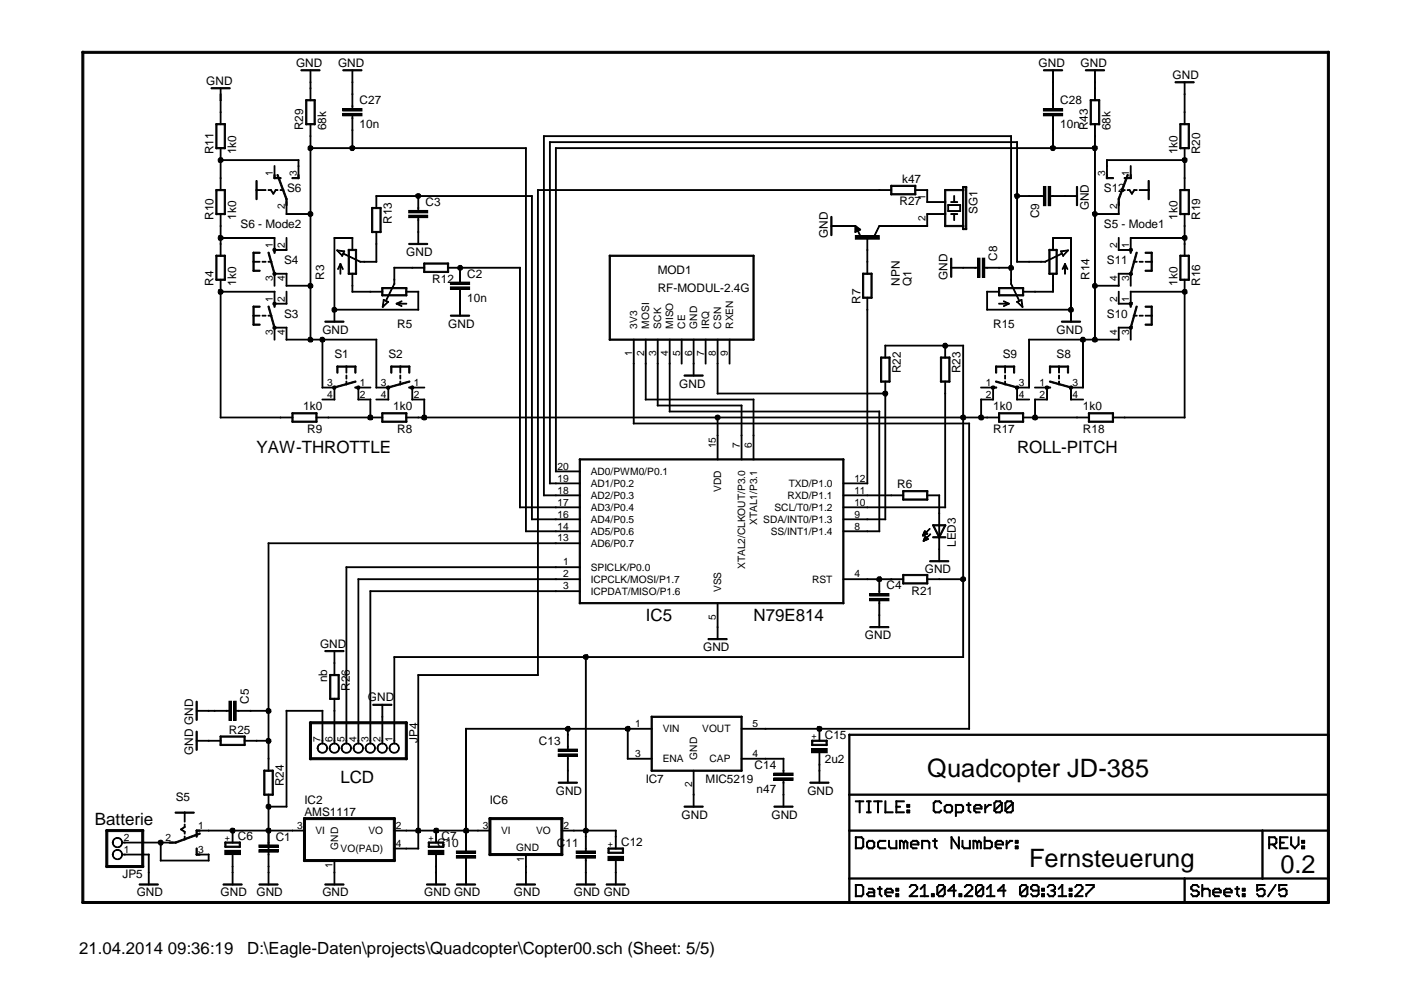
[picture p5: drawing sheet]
<svg xmlns="http://www.w3.org/2000/svg" width="297mm" height="210mm" viewBox="0 0 297 210" stroke-linecap="round" stroke-linejoin="round" font-family="sans-serif">
<defs><g id="words">
<g font-size="5.4">
<text x="196.6" y="164.7">Quadcopter JD-385</text>
<text x="218.2" y="183.7">Fernsteuerung</text>
<text x="271.5" y="185">0.2</text>
</g>
<g font-size="3.6">
<text x="54.4" y="96.1">YAW-THROTTLE</text>
<text x="215.6" y="96.1">ROLL-PITCH</text>
<text x="136.9" y="131.7">IC5</text>
<text x="159.8" y="131.7">N79E814</text>
<text x="72.2" y="165.9">LCD</text>
<text x="20.1" y="174.8">Batterie</text>
<text x="16.8" y="202.2">21.04.2014 09:36:19</text>
<text x="52.4" y="202.2">D:\Eagle-Daten\projects\Quadcopter\Copter00.sch (Sheet: 5/5)</text>
</g>
<g font-size="2.5">
<text x="43.7" y="17.9">GND</text>
<text x="62.8" y="14.1">GND</text>
<text x="71.7" y="14.1">GND</text>
<text x="220.2" y="14.1">GND</text>
<text x="229.1" y="14.1">GND</text>
<text x="248.6" y="16.7">GND</text>
<text x="76.2" y="22.1">C27</text>
<text x="224.8" y="22.1">C28</text>
<text x="64.3" y="27.6" transform="rotate(-90 64.3 27.6)">R29</text>
<text x="69.1" y="27.6" transform="rotate(-90 69.1 27.6)">68k</text>
<text x="76.2" y="27.2">10n</text>
<text x="224.8" y="27.2">10n</text>
<text x="230.6" y="27.6" transform="rotate(-90 230.6 27.6)">R43</text>
<text x="235.5" y="27.6" transform="rotate(-90 235.5 27.6)">68k</text>
<text x="45.3" y="32.7" transform="rotate(-90 45.3 32.7)">R11</text>
<text x="50.1" y="32.7" transform="rotate(-90 50.1 32.7)">1k0</text>
<text x="249.6" y="32.7" transform="rotate(-90 249.6 32.7)">1k0</text>
<text x="254.5" y="32.7" transform="rotate(-90 254.5 32.7)">R20</text>
<text x="60.9" y="40.8">S6</text>
<text x="191.3" y="38.8">k47</text>
<text x="234.1" y="40.8">S12</text>
<text x="45.3" y="46.7" transform="rotate(-90 45.3 46.7)">R10</text>
<text x="50.1" y="46.7" transform="rotate(-90 50.1 46.7)">1k0</text>
<text x="83.1" y="47.5" transform="rotate(-90 83.1 47.5)">R13</text>
<text x="90.2" y="43.7">C3</text>
<text x="190.7" y="43.6">R27</text>
<text x="207.3" y="45.3" transform="rotate(-90 207.3 45.3)">SG1</text>
<text x="220.3" y="46.3" transform="rotate(-90 220.3 46.3)">C9</text>
<text x="230.9" y="44.6" transform="rotate(-90 230.9 44.6)">GND</text>
<text x="249.6" y="46.7" transform="rotate(-90 249.6 46.7)">1k0</text>
<text x="254.5" y="46.7" transform="rotate(-90 254.5 46.7)">R19</text>
<text x="51" y="48.4">S6 - Mode2</text>
<text x="175.5" y="50.5" transform="rotate(-90 175.5 50.5)">GND</text>
<text x="234.1" y="48.4">S5 - Mode1</text>
<text x="60.2" y="56">S4</text>
<text x="68.7" y="59.3" transform="rotate(-90 68.7 59.3)">R3</text>
<text x="86.1" y="54.3">GND</text>
<text x="99.1" y="58.9">C2</text>
<text x="139.4" y="58">MOD1</text>
<text x="200.9" y="59.3" transform="rotate(-90 200.9 59.3)">GND</text>
<text x="211.5" y="55.3" transform="rotate(-90 211.5 55.3)">C8</text>
<text x="231" y="59.3" transform="rotate(-90 231 59.3)">R14</text>
<text x="234.7" y="56">S11</text>
<text x="45.3" y="60.6" transform="rotate(-90 45.3 60.6)">R4</text>
<text x="50.1" y="60.6" transform="rotate(-90 50.1 60.6)">1k0</text>
<text x="91.6" y="60.1">R12</text>
<text x="99.1" y="64">10n</text>
<text x="139.4" y="61.8">RF-MODUL-2.4G</text>
<text x="182.4" y="64.4" transform="rotate(-90 182.4 64.4)">R7</text>
<text x="190.8" y="60.6" transform="rotate(-90 190.8 60.6)">NPN</text>
<text x="193.3" y="60.6" transform="rotate(-90 193.3 60.6)">Q1</text>
<text x="249.6" y="60.6" transform="rotate(-90 249.6 60.6)">1k0</text>
<text x="254.5" y="60.6" transform="rotate(-90 254.5 60.6)">R16</text>
<text x="60.2" y="67.4">S3</text>
<text x="68.4" y="70.7">GND</text>
<text x="84.2" y="69.6">R5</text>
<text x="95" y="69.5">GND</text>
<text x="210.6" y="69.6">R15</text>
<text x="224" y="70.7">GND</text>
<text x="234.7" y="67.4">S10</text>
<text x="70.9" y="75.8">S1</text>
<text x="82.3" y="75.8">S2</text>
<text x="212.6" y="75.8">S9</text>
<text x="224" y="75.8">S8</text>
<text x="144" y="82.2">GND</text>
<text x="191" y="79.2" transform="rotate(-90 191 79.2)">R22</text>
<text x="203.7" y="79.2" transform="rotate(-90 203.7 79.2)">R23</text>
<text x="64.3" y="87">1k0</text>
<text x="83.4" y="87">1k0</text>
<text x="210.6" y="87">1k0</text>
<text x="229.6" y="87">1k0</text>
<text x="65.1" y="91.8">R9</text>
<text x="84.2" y="91.8">R8</text>
<text x="210.6" y="91.8">R17</text>
<text x="229.6" y="91.8">R18</text>
<text x="190.2" y="103.5">R6</text>
<text x="202.7" y="116" transform="rotate(-90 202.7 116)">LED3</text>
<text x="188" y="125">C4</text>
<text x="196.1" y="121.5">GND</text>
<text x="193.2" y="126.1">R21</text>
<text x="67.9" y="137.3">GND</text>
<text x="183.4" y="135.5">GND</text>
<text x="149.1" y="138">GND</text>
<text x="52.7" y="149.2" transform="rotate(-90 52.7 149.2)">C5</text>
<text x="69.4" y="144.7" transform="rotate(-90 69.4 144.7)">nb</text>
<text x="74.2" y="146.5" transform="rotate(-90 74.2 146.5)">R26</text>
<text x="78" y="148.7">GND</text>
<text x="48.5" y="155.6">R25</text>
<text x="40.9" y="160.1" transform="rotate(-90 40.9 160.1)">GND GND</text>
<text x="88.6" y="157.6" transform="rotate(-90 88.6 157.6)">JP4</text>
<text x="114.3" y="157.9">C13</text>
<text x="174.9" y="156.6">C15</text>
<text x="174.9" y="161.7">2u2</text>
<text x="60.2" y="166.8" transform="rotate(-90 60.2 166.8)">R24</text>
<text x="136.9" y="165.9">IC7</text>
<text x="149.6" y="165.9">MIC5219</text>
<text x="160" y="163">C14</text>
<text x="37.3" y="169.8">S5</text>
<text x="64.6" y="172.9">AMS1117</text>
<text x="64.6" y="170.4">IC2</text>
<text x="103.9" y="170.4">IC6</text>
<text x="117.9" y="168.5">GND</text>
<text x="144.5" y="173.6">GND</text>
<text x="160.4" y="168.1">n47</text>
<text x="163.6" y="173.6">GND</text>
<text x="171.2" y="168.5">GND</text>
<text x="50.5" y="178.2">C6</text>
<text x="58.5" y="178.3">C1</text>
<text x="92.7" y="179.5">C10</text>
<text x="93.6" y="178.2">C7</text>
<text x="118.1" y="179.5">C11</text>
<text x="131.7" y="179.5">C12</text>
<text x="25.9" y="186.1">JP5</text>
<text x="29" y="190.1">GND</text>
<text x="46.8" y="190.1">GND</text>
<text x="54.4" y="190.1">GND</text>
<text x="68.4" y="190.1">GND</text>
<text x="90" y="190.1">GND GND</text>
<text x="109" y="190.1">GND</text>
<text x="121.7" y="190.1">GND GND</text>
</g>
<g font-size="2.2">
<text x="57.8" y="37.4" transform="rotate(-90 57.8 37.4)">1</text>
<text x="62.9" y="37.4" transform="rotate(-90 62.9 37.4)">3</text>
<text x="234.3" y="37.4" transform="rotate(-90 234.3 37.4)">3</text>
<text x="239.4" y="37.4" transform="rotate(-90 239.4 37.4)">1</text>
<text x="60.4" y="44.4" transform="rotate(-90 60.4 44.4)">2</text>
<text x="196.2" y="46.9" transform="rotate(-90 196.2 46.9)">2</text>
<text x="196.2" y="42.5" transform="rotate(-90 196.2 42.5)">1</text>
<text x="236.9" y="44.4" transform="rotate(-90 236.9 44.4)">2</text>
<text x="57.8" y="52.6" transform="rotate(-90 57.8 52.6)">1</text>
<text x="60.4" y="52.6" transform="rotate(-90 60.4 52.6)">2</text>
<text x="236.9" y="52.6" transform="rotate(-90 236.9 52.6)">2</text>
<text x="239.4" y="52.6" transform="rotate(-90 239.4 52.6)">1</text>
<text x="57.8" y="59.6" transform="rotate(-90 57.8 59.6)">3</text>
<text x="60.4" y="59.6" transform="rotate(-90 60.4 59.6)">4</text>
<text x="236.9" y="59.6" transform="rotate(-90 236.9 59.6)">4</text>
<text x="239.4" y="59.6" transform="rotate(-90 239.4 59.6)">3</text>
<text x="57.8" y="64.1" transform="rotate(-90 57.8 64.1)">1</text>
<text x="60.4" y="64.1" transform="rotate(-90 60.4 64.1)">2</text>
<text x="236.9" y="64.1" transform="rotate(-90 236.9 64.1)">2</text>
<text x="239.4" y="64.1" transform="rotate(-90 239.4 64.1)">1</text>
<text x="57.8" y="71" transform="rotate(-90 57.8 71)">3</text>
<text x="60.4" y="71" transform="rotate(-90 60.4 71)">4</text>
<text x="135.1" y="69.7" transform="rotate(-90 135.1 69.7)">3V3</text>
<text x="137.7" y="69.7" transform="rotate(-90 137.7 69.7)">MOSI</text>
<text x="140.2" y="69.7" transform="rotate(-90 140.2 69.7)">SCK</text>
<text x="142.7" y="69.7" transform="rotate(-90 142.7 69.7)">MISO</text>
<text x="145.3" y="69.7" transform="rotate(-90 145.3 69.7)">CE</text>
<text x="147.8" y="69.7" transform="rotate(-90 147.8 69.7)">GND</text>
<text x="150.4" y="69.7" transform="rotate(-90 150.4 69.7)">IRQ</text>
<text x="152.9" y="69.7" transform="rotate(-90 152.9 69.7)">CSN</text>
<text x="155.4" y="69.7" transform="rotate(-90 155.4 69.7)">RXEN</text>
<text x="236.9" y="71" transform="rotate(-90 236.9 71)">4</text>
<text x="239.4" y="71" transform="rotate(-90 239.4 71)">3</text>
<text x="134" y="75.6" transform="rotate(-90 134 75.6)">1</text>
<text x="136.6" y="75.6" transform="rotate(-90 136.6 75.6)">2</text>
<text x="139.1" y="75.6" transform="rotate(-90 139.1 75.6)">3</text>
<text x="141.6" y="75.6" transform="rotate(-90 141.6 75.6)">4</text>
<text x="144.2" y="75.6" transform="rotate(-90 144.2 75.6)">5</text>
<text x="146.7" y="75.6" transform="rotate(-90 146.7 75.6)">6</text>
<text x="149.3" y="75.6" transform="rotate(-90 149.3 75.6)">7</text>
<text x="151.8" y="75.6" transform="rotate(-90 151.8 75.6)">8</text>
<text x="154.3" y="75.6" transform="rotate(-90 154.3 75.6)">9</text>
<text x="69.3" y="81.8">3</text>
<text x="76.3" y="81.8">1</text>
<text x="80.8" y="81.8">3</text>
<text x="87.8" y="81.8">1</text>
<text x="209" y="81.8">1</text>
<text x="216" y="81.8">3</text>
<text x="220.4" y="81.8">1</text>
<text x="227.4" y="81.8">3</text>
<text x="69.3" y="84.4">4</text>
<text x="76.3" y="84.4">2</text>
<text x="80.8" y="84.4">4</text>
<text x="87.8" y="84.4">2</text>
<text x="209" y="84.4">2</text>
<text x="216" y="84.4">4</text>
<text x="220.4" y="84.4">2</text>
<text x="227.4" y="84.4">4</text>
<text x="151.8" y="95.1" transform="rotate(-90 151.8 95.1)">15</text>
<text x="156.9" y="95.1" transform="rotate(-90 156.9 95.1)">7</text>
<text x="159.4" y="95.1" transform="rotate(-90 159.4 95.1)">6</text>
<text x="118.2" y="99.6">20</text>
<text x="125.3" y="100.7">AD0/PWM0/P0.1</text>
<text x="118.2" y="102.2">19</text>
<text x="118.2" y="104.7">18</text>
<text x="118.2" y="107.2">17</text>
<text x="125.3" y="103.3">AD1/P0.2</text>
<text x="125.3" y="105.8">AD2/P0.3</text>
<text x="152.9" y="104.3" transform="rotate(-90 152.9 104.3)">VDD</text>
<text x="167" y="105.8">RXD/P1.1</text>
<text x="167.2" y="103.3">TXD/P1.0</text>
<text x="181.1" y="102.2">12</text>
<text x="181.1" y="104.7">11</text>
<text x="181.1" y="107.2">10</text>
<text x="118.2" y="109.8">16</text>
<text x="118.2" y="112.3">14</text>
<text x="125.3" y="108.3">AD3/P0.4</text>
<text x="125.3" y="110.9">AD4/P0.5</text>
<text x="125.3" y="113.4">AD5/P0.6</text>
<text x="160.5" y="111.3" transform="rotate(-90 160.5 111.3)">XTAL1/P3.1</text>
<text x="161.8" y="110.9">SDA/INT0/P1.3</text>
<text x="163.4" y="113.4">SS/INT1/P1.4</text>
<text x="164.2" y="108.3">SCL/T0/P1.2</text>
<text x="181.1" y="109.8">9</text>
<text x="181.1" y="112.3">8</text>
<text x="118.2" y="114.8">13</text>
<text x="119.4" y="119.9">1</text>
<text x="125.3" y="116">AD6/P0.7</text>
<text x="119.4" y="125">3</text>
<text x="119.4" y="122.4">2</text>
<text x="125.3" y="123.6">ICPCLK/MOSI/P1.7</text>
<text x="125.3" y="121">SPICLK/P0.0</text>
<text x="152.9" y="125.6" transform="rotate(-90 152.9 125.6)">VSS</text>
<text x="158" y="120.6" transform="rotate(-90 158 120.6)">XTAL2/CLKOUT/P3.0</text>
<text x="172.2" y="123.6">RST</text>
<text x="181.1" y="122.4">4</text>
<text x="125.3" y="126.1">ICPDAT/MISO/P1.6</text>
<text x="151.8" y="131.4" transform="rotate(-90 151.8 131.4)">5</text>
<text x="134.7" y="154.2">1</text>
<text x="140.5" y="155.3">VIN</text>
<text x="148.9" y="155.3">VOUT</text>
<text x="159.6" y="154.2">5</text>
<text x="68" y="157.3" transform="rotate(-90 68 157.3)">7</text>
<text x="70.5" y="157.3" transform="rotate(-90 70.5 157.3)">6</text>
<text x="73.1" y="157.3" transform="rotate(-90 73.1 157.3)">5</text>
<text x="75.6" y="157.3" transform="rotate(-90 75.6 157.3)">4</text>
<text x="78.1" y="157.3" transform="rotate(-90 78.1 157.3)">3</text>
<text x="80.7" y="157.3" transform="rotate(-90 80.7 157.3)">2</text>
<text x="83.2" y="157.3" transform="rotate(-90 83.2 157.3)">1</text>
<text x="134.7" y="160.5">3</text>
<text x="140.5" y="161.6">ENA</text>
<text x="147.8" y="161.1" transform="rotate(-90 147.8 161.1)">GND</text>
<text x="150.4" y="161.6">CAP</text>
<text x="159.6" y="160.5">4</text>
<text x="146.7" y="167" transform="rotate(-90 146.7 167)">2</text>
<text x="26.2" y="178.3">2</text>
<text x="35.1" y="178.3">2</text>
<text x="42" y="175.8">1</text>
<text x="63" y="175.8">3</text>
<text x="66.9" y="176.9">VI</text>
<text x="78.1" y="176.9">VO</text>
<text x="83.9" y="175.8">2</text>
<text x="83.9" y="179.6">4</text>
<text x="102.4" y="175.8">3</text>
<text x="106.3" y="176.9">VI</text>
<text x="113.7" y="176.9">VO</text>
<text x="119.5" y="175.8">2</text>
<text x="26.2" y="180.8">1</text>
<text x="42" y="180.8">3</text>
<text x="70.5" y="184" transform="rotate(-90 70.5 184)">1</text>
<text x="71.7" y="180.1" transform="rotate(-90 71.7 180.1)">GND</text>
<text x="72.2" y="180.7">VO(PAD)</text>
<text x="109.5" y="180.4">GND</text>
<text x="111.2" y="182.8" transform="rotate(-90 111.2 182.8)">1</text>
</g>
<g font-size="1.8">
<text x="173.1" y="156.7" transform="rotate(-90 173.1 156.7)">+</text>
<text x="48.7" y="178.3" transform="rotate(-90 48.7 178.3)">+</text>
<text x="91.9" y="178.3" transform="rotate(-90 91.9 178.3)">+</text>
<text x="130" y="179.5" transform="rotate(-90 130 179.5)">+</text>
</g>
</g></defs>
<g fill="#000">
<path d="M44.7 18.7l4-.1 .1 .2h-4z" fill-rule="evenodd"/>
<path d="M65.7 17.4h.2v1.4h-.2z" fill-rule="evenodd"/>
<path d="M65.7 14.9h.2v2.6h-.2z" fill-rule="evenodd"/>
<path d="M63.8 14.9l4-.1 .1 .1-4 .1z" fill-rule="evenodd"/>
<path d="M74.6 14.9h.2v2.6h-.2z" fill-rule="evenodd"/>
<path d="M72.7 14.9l4-.1v.1l-3.9 .1z" fill-rule="evenodd"/>
<path d="M223.2 14.8l.1 .1v2.6h-.1z" fill-rule="evenodd"/>
<path d="M221.3 14.8h3.9l.1 .1-4 .1z" fill-rule="evenodd"/>
<path d="M232.1 17.4h.1v1.4h-.1z" fill-rule="evenodd"/>
<path d="M232.1 14.8l.1 .1v2.6h-.1z" fill-rule="evenodd"/>
<path d="M230.2 14.8h3.9l.1 .1-4 .1z" fill-rule="evenodd"/>
<path d="M249.1 17.4l4-.1 .1 .2-4 .1z" fill-rule="evenodd"/>
<path d="M17.5 10.9h264.2l.2 .3-.2 .1h-264.2l-.1-.1z" fill-rule="evenodd"/>
<path d="M45.8 26.3h.2l-.1 5.2h-.1z" fill-rule="evenodd"/>
<path d="M46.7 19.9h.2l-.1 1.4h-.1z" fill-rule="evenodd"/>
<path d="M46.7 21.2h.2l-.1 2.7-.1-.1z" fill-rule="evenodd"/>
<path d="M46.7 33.9h.2l-.1 3.9h-.1z" fill-rule="evenodd"/>
<path d="M46.7 23.7h.2l-.1 2.7h-.1z" fill-rule="evenodd"/>
<path d="M46.7 31.4h.2l-.1 2.6h-.1z" fill-rule="evenodd"/>
<path d="M46.7 18.6l.2 .1-.1 2.6h-.1z" fill-rule="evenodd"/>
<path d="M47.5 26.3h.3l-.1 5.2h-.2z" fill-rule="evenodd"/>
<path d="M45.8 26.3l1.9-.1 .1 .2-2 .1z" fill-rule="evenodd"/>
<path d="M45.8 31.4l1.9-.1 .1 .2h-2z" fill-rule="evenodd"/>
<path d="M58.1 35.2h.2l-.1 2.6h-.1z" fill-rule="evenodd"/>
<path d="M58.1 37.1h.2l-.1 .8-.1-.1z" fill-rule="evenodd"/>
<path d="M58.1 37.7l1.4-.1 .1 .2-1.4 .1z" fill-rule="evenodd"/>
<path d="M63.2 33.9h.2l-.1 1.4h-.1z" fill-rule="evenodd"/>
<path d="M46.7 33.9h16.6l.1 .1h-16.7z" fill-rule="evenodd"/>
<path d="M63.2 35.2h.2l-.1 2.6h-.1z" fill-rule="evenodd"/>
<path d="M61.9 37.7l1.4-.1 .1 .2-1.4 .1z" fill-rule="evenodd"/>
<path d="M63.2 37.1h.2l-.1 .8-.1-.1z" fill-rule="evenodd"/>
<path d="M64.8 21.2h.3l-.1 5.3-.2-.1z" fill-rule="evenodd"/>
<path d="M65.7 28.8h.2v2.7h-.2z" fill-rule="evenodd"/>
<path d="M65.7 18.7h.2v2.6h-.2z" fill-rule="evenodd"/>
<path d="M65.7 26.3h.2v2.7l-.2-.1z" fill-rule="evenodd"/>
<path d="M66.6 21.2h.2v5.3l-.2-.1z" fill-rule="evenodd"/>
<path d="M64.8 21.2l2-.1v.2l-1.9 .1z" fill-rule="evenodd"/>
<path d="M64.8 26.3l2-.1v.2l-1.9 .1z" fill-rule="evenodd"/>
<path d="M72.7 24h4v.6h-4z" fill-rule="evenodd"/>
<path d="M72.7 23h4v.5h-4z" fill-rule="evenodd"/>
<path d="M74.6 17.4h.2v2.7l-.2-.1z" fill-rule="evenodd"/>
<path d="M65.7 31.4l9.1-.1v.2h-9z" fill-rule="evenodd"/>
<path d="M74.6 27.6h.2v3.9h-.2z" fill-rule="evenodd"/>
<path d="M74.6 19.9h.2v2.7h-.2z" fill-rule="evenodd"/>
<path d="M74.6 25h.2v2.7l-.2-.1z" fill-rule="evenodd"/>
<path d="M74.6 22.5h.2v.6h-.2z" fill-rule="evenodd"/>
<path d="M74.6 24.5h.2v.6h-.2z" fill-rule="evenodd"/>
<path d="M74.6 31.4l36.9-.1 .1 .2h-36.9z" fill-rule="evenodd"/>
<path d="M188.8 39.4l5.3-.1 .1 .2h-5.3z" fill-rule="evenodd"/>
<path d="M204.2 39.5h.7l.1 .2-.8 .1z" fill-rule="evenodd"/>
<path d="M115.2 28.8h99.2l.1 .1-99.2 .1z" fill-rule="evenodd"/>
<path d="M116.5 30.1h99.2v.1h-99.2z" fill-rule="evenodd"/>
<path d="M221.2 39.5h.5v4.1h-.5z" fill-rule="evenodd"/>
<path d="M221.2 24h4.1v.6h-4.1z" fill-rule="evenodd"/>
<path d="M221.2 23h4.1v.5h-4.1z" fill-rule="evenodd"/>
<path d="M222.2 39.5h.6v4.1h-.6z" fill-rule="evenodd"/>
<path d="M223.2 17.4h.1v2.7l-.1-.1z" fill-rule="evenodd"/>
<path d="M117.8 31.4l105.5-.1v.2h-105.5z" fill-rule="evenodd"/>
<path d="M223.2 27.5l.1 .1v3.9h-.1z" fill-rule="evenodd"/>
<path d="M223.2 19.9h.1v2.7h-.1z" fill-rule="evenodd"/>
<path d="M223.2 25h.1v2.7l-.1-.1z" fill-rule="evenodd"/>
<path d="M223.2 22.4l.1 .1v.6h-.1z" fill-rule="evenodd"/>
<path d="M223.2 24.5h.1v.6h-.1z" fill-rule="evenodd"/>
<path d="M231.1 21.2h.3l-.1 5.3-.2-.1z" fill-rule="evenodd"/>
<path d="M223.2 31.3h9v.2h-9z" fill-rule="evenodd"/>
<path d="M232.1 28.8h.1v2.7h-.1z" fill-rule="evenodd"/>
<path d="M232.1 18.6l.1 .1v2.6h-.1z" fill-rule="evenodd"/>
<path d="M232.1 26.3h.1v2.7l-.1-.1z" fill-rule="evenodd"/>
<path d="M232.9 21.2h.3l-.1 5.3-.2-.1z" fill-rule="evenodd"/>
<path d="M231.1 21.2l2-.1 .1 .2-2 .1z" fill-rule="evenodd"/>
<path d="M231.1 26.3l2-.1 .1 .2-2 .1z" fill-rule="evenodd"/>
<path d="M234.6 33.9h.2l-.1 1.4h-.1z" fill-rule="evenodd"/>
<path d="M234.6 35.2h.2l-.1 2.6h-.1z" fill-rule="evenodd"/>
<path d="M234.6 37.1h.2l-.1 .8-.1-.1z" fill-rule="evenodd"/>
<path d="M234.6 37.7l1.4-.1 .1 .2-1.4 .1z" fill-rule="evenodd"/>
<path d="M239.6 35.2h.2v2.6h-.2z" fill-rule="evenodd"/>
<path d="M238.3 37.7l1.5-.1 .1 .2-1.5 .1z" fill-rule="evenodd"/>
<path d="M239.6 37.1h.3l-.1 .8-.2-.1z" fill-rule="evenodd"/>
<path d="M250.2 26.2l.2 .1-.1 5.2h-.2z" fill-rule="evenodd"/>
<path d="M251.1 19.9h.1v4l-.1-.1z" fill-rule="evenodd"/>
<path d="M251.1 33.9h.1v3.9h-.1z" fill-rule="evenodd"/>
<path d="M234.6 33.9h16.6v.1h-16.5z" fill-rule="evenodd"/>
<path d="M251.1 23.7h.1v2.7h-.1z" fill-rule="evenodd"/>
<path d="M251.1 31.4h.1v2.6h-.1z" fill-rule="evenodd"/>
<path d="M251.1 17.4h.1v2.7l-.1-.1z" fill-rule="evenodd"/>
<path d="M251.9 26.3h.3l-.1 5.2h-.2z" fill-rule="evenodd"/>
<path d="M250.2 26.2h1.9l.1 .2-2 .1z" fill-rule="evenodd"/>
<path d="M250.2 31.3h1.9l.1 .2h-2z" fill-rule="evenodd"/>
<path d="M45.8 54.2h.2l-.1 5.2h-.1z" fill-rule="evenodd"/>
<path d="M45.8 40.3h.2l-.1 5.2-.1-.1z" fill-rule="evenodd"/>
<path d="M46.7 50.4h.2l-.1 1.4h-.1z" fill-rule="evenodd"/>
<path d="M46.7 47.9h.2l-.1 2.6h-.1z" fill-rule="evenodd"/>
<path d="M46.7 51.7h.2l-.1 2.6h-.1z" fill-rule="evenodd"/>
<path d="M46.7 37.7h.2l-.1 2.7-.1-.1z" fill-rule="evenodd"/>
<path d="M46.7 45.3h.2l-.1 2.7h-.1z" fill-rule="evenodd"/>
<path d="M47.5 54.2h.3l-.1 5.2h-.2z" fill-rule="evenodd"/>
<path d="M45.8 54.2l1.9-.1 .1 .2-2 .1z" fill-rule="evenodd"/>
<path d="M45.8 59.3l1.9-.1 .1 .2h-2z" fill-rule="evenodd"/>
<path d="M47.5 40.3h.3l-.1 5.2-.2-.1z" fill-rule="evenodd"/>
<path d="M45.8 40.3l1.9-.1 .1 .1-2 .1z" fill-rule="evenodd"/>
<path d="M45.8 45.3h1.9l.1 .1-2 .1z" fill-rule="evenodd"/>
<path d="M53.6 53.6h.3l-.1 2-.2-.1z" fill-rule="evenodd"/>
<path d="M53.6 55.5h.3l-.1 2-.2-.1z" fill-rule="evenodd"/>
<path d="M54.3 38.4h.2l-.1 2-.1-.1z" fill-rule="evenodd"/>
<path d="M54.3 40.3h.2l-.1 2-.1-.1z" fill-rule="evenodd"/>
<path d="M53.7 55.5l1.4-.1v.1l-1.4 .1z" fill-rule="evenodd"/>
<path d="M53.6 53.6l1.5-.1 .1 .1-1.5 .1z" fill-rule="evenodd"/>
<path d="M53.6 57.4l1.5-.1 .1 .1-1.5 .1z" fill-rule="evenodd"/>
<path d="M55.6 55.5l.7-.1 .1 .1-.8 .1z" fill-rule="evenodd"/>
<path d="M54.3 40.3l2-.1 .1 .1-2 .1z" fill-rule="evenodd"/>
<path d="M56.9 40.3l.6-.1v.1l-.6 .1z" fill-rule="evenodd"/>
<path d="M56.9 55.5l.7-.1 .1 .1-.8 .1z" fill-rule="evenodd"/>
<path d="M57.4 40.3h.1l.5 .8z" fill-rule="evenodd"/>
<path d="M58.4 40.3h.1l-.6 .8z" fill-rule="evenodd"/>
<path d="M46.7 50.4h11.5l.1 .1h-11.6z" fill-rule="evenodd"/>
<path d="M58.1 50.4h.2l-.1 2.7-.1-.1z" fill-rule="evenodd"/>
<path d="M58.1 53h.2l-.1 .7-.1-.1z" fill-rule="evenodd"/>
<path d="M56.8 53.6l.3-.1 1.2 4.5-.1 .2-.1-.1z" fill-rule="evenodd"/>
<path d="M58.4 40.3l.5-.1v.1l-.5 .1z" fill-rule="evenodd"/>
<path d="M59.4 40.3l.8-.1v.1l-.8 .1z" fill-rule="evenodd"/>
<path d="M60.7 50.4h.1v2.7l-.1-.1z" fill-rule="evenodd"/>
<path d="M58.1 53l2.7-.1v.1l-2.6 .1z" fill-rule="evenodd"/>
<path d="M58.1 58h2.7v.1h-2.6z" fill-rule="evenodd"/>
<path d="M60.7 42.8h.1v2.7l-.1-.1z" fill-rule="evenodd"/>
<path d="M60.6 42.2h.3l-.1 1.4-.2-.1z" fill-rule="evenodd"/>
<path d="M58.7 37.1l.3-.1 1.9 5.2-.1 .1h-.2z" fill-rule="evenodd"/>
<path d="M65.7 31.4h.2v14.1l-.2-.1z" fill-rule="evenodd"/>
<path d="M60.7 45.3h5.2v.1l-5.2 .1z" fill-rule="evenodd"/>
<path d="M72.1 56h.2l-.7 1.1z" fill-rule="evenodd"/>
<path d="M72.1 56h.2l-.1 2.1h-.1z" fill-rule="evenodd"/>
<path d="M71.5 53l1.1 1.2v.1l-1.2-1.2z" fill-rule="evenodd"/>
<path d="M72.9 53.2l.2 .1-.6 1z" fill-rule="evenodd"/>
<path d="M72.1 56h.2l.4 1.1z" fill-rule="evenodd"/>
<path d="M71.5 53l1.5 .2 .1 .1-1.6-.1z" fill-rule="evenodd"/>
<path d="M73.8 53h.3l-.1 5.2-.2-.1z" fill-rule="evenodd"/>
<path d="M70.8 50.4h4v.1h-3.9z" fill-rule="evenodd"/>
<path d="M74.6 50.4h.2v2.7l-.2-.1z" fill-rule="evenodd"/>
<path d="M75.3 53h.3l-.1 5.2-.2-.1z" fill-rule="evenodd"/>
<path d="M73.8 53l1.7-.1 .1 .1-1.7 .1z" fill-rule="evenodd"/>
<path d="M73.8 58l1.7-.1 .1 .2-1.7 .1z" fill-rule="evenodd"/>
<path d="M72.7 53.7l3.8 1.8z" fill-rule="evenodd"/>
<path d="M76.3 55.5l1-.1v.1l-1 .1z" fill-rule="evenodd"/>
<path d="M78.8 44.1h.2l-.1 5.2-.1-.1z" fill-rule="evenodd"/>
<path d="M79.7 51.7h.2l-.1 3.9-.1-.1z" fill-rule="evenodd"/>
<path d="M77.2 55.5l2.6-.1 .1 .1-2.7 .1z" fill-rule="evenodd"/>
<path d="M79.7 49.1h.2l-.1 2.7h-.1z" fill-rule="evenodd"/>
<path d="M79.7 41.5h.2l-.1 2.7h-.1z" fill-rule="evenodd"/>
<path d="M80.6 44.1h.2l-.1 5.2-.1-.1z" fill-rule="evenodd"/>
<path d="M78.8 49.1h1.9l.1 .1-1.9 .1z" fill-rule="evenodd"/>
<path d="M78.8 44.1l1.9-.1 .1 .2h-1.9z" fill-rule="evenodd"/>
<path d="M83.5 56.7h.2l-.1 2.7h-.1z" fill-rule="evenodd"/>
<path d="M86.7 45.6h4v.5h-4z" fill-rule="evenodd"/>
<path d="M86.7 44.6h4v.5h-4z" fill-rule="evenodd"/>
<path d="M83.5 56.7h4v.1l-3.9 .1z" fill-rule="evenodd"/>
<path d="M79.7 41.5h9l.1 .1-9 .1z" fill-rule="evenodd"/>
<path d="M88.6 41.5h.2l-.1 2.7h-.1z" fill-rule="evenodd"/>
<path d="M88.6 46.6h.2l-.1 2.7-.1-.1z" fill-rule="evenodd"/>
<path d="M88.6 44.1h.2l-.1 .6h-.1z" fill-rule="evenodd"/>
<path d="M88.6 46.1h.2l-.1 .6h-.1z" fill-rule="evenodd"/>
<path d="M88.6 49.1h.2l-.1 2.7h-.1z" fill-rule="evenodd"/>
<path d="M87.3 56.7h2.7v.1l-2.6 .1z" fill-rule="evenodd"/>
<path d="M89.8 55.8h.3l-.1 2-.2-.1z" fill-rule="evenodd"/>
<path d="M86.7 51.6h3.9l.1 .2-4 .1z" fill-rule="evenodd"/>
<path d="M89.8 55.8h5.2l.1 .1-5.2 .1z" fill-rule="evenodd"/>
<path d="M89.8 57.6l5.2-.1 .1 .2-5.2 .1z" fill-rule="evenodd"/>
<path d="M94.9 55.8h.2l-.1 2-.1-.1z" fill-rule="evenodd"/>
<path d="M95.5 59.8h4.1v.5h-4.1z" fill-rule="evenodd"/>
<path d="M97.4 56.7h.2v2.7h-.2z" fill-rule="evenodd"/>
<path d="M97.4 59.3h.2v.6h-.2z" fill-rule="evenodd"/>
<path d="M94.9 56.7h2.7v.1l-2.6 .1z" fill-rule="evenodd"/>
<path d="M97.4 56.7h12.9v.1l-12.8 .1z" fill-rule="evenodd"/>
<path d="M88.6 41.5h24.2l.1 .1-24.3 .1z" fill-rule="evenodd"/>
<path d="M129.2 54.2l30.6-.1 .1 .2-30.7 .1z" fill-rule="evenodd"/>
<path d="M176.2 45.9l.2 .1-.1 4-.2-.1z" fill-rule="evenodd"/>
<path d="M176.2 47.8h2.7v.2h-2.7z" fill-rule="evenodd"/>
<path d="M181.4 50h5v.7h-5z" fill-rule="evenodd"/>
<path d="M178.8 47.8h2.6v.2h-2.6z" fill-rule="evenodd"/>
<path d="M181.3 47.8l.1 .1v1.4l-.1-.1z" fill-rule="evenodd"/>
<path d="M181.4 48.1h.2l-.1 1-.1-.1z" fill-rule="evenodd"/>
<path d="M181.5 48.5h.2l-.1 .6-.1-.1z" fill-rule="evenodd"/>
<path d="M181.5 48.5l.1-.1 .4 .3-.2 .1z" fill-rule="evenodd"/>
<path d="M181.4 48.1l.1-.1 .7 .7-.1 .1z" fill-rule="evenodd"/>
<path d="M181.5 48.9l.6-.3h.1l-.6 .5z" fill-rule="evenodd"/>
<path d="M181.3 47.8l1.2 .9-1.2-.7z" fill-rule="evenodd"/>
<path d="M181.3 49.1l1.2-.5-1.1 .7z" fill-rule="evenodd"/>
<path d="M181.8 48.9h.1l.6 1.3z" fill-rule="evenodd"/>
<path d="M183.9 52.9l.1 .1-.1 2.6-.1-.1z" fill-rule="evenodd"/>
<path d="M183.8 55.5h.2l-.1 2.6h-.1z" fill-rule="evenodd"/>
<path d="M183.9 50.4h.1l-.1 2.7-.1-.1z" fill-rule="evenodd"/>
<path d="M182.9 58l1.9-.1 .1 .2-1.9 .1z" fill-rule="evenodd"/>
<path d="M186.4 47.8l.1 .1-1.1 2.1z" fill-rule="evenodd"/>
<path d="M114 40.3l72.5-.1v.1l-72.5 .1z" fill-rule="evenodd"/>
<path d="M186.4 47.8h2.6l.1 .2h-2.7z" fill-rule="evenodd"/>
<path d="M186.4 40.2h2.6l.1 .1-2.7 .1z" fill-rule="evenodd"/>
<path d="M188.8 39.4h.3l-.1 1.9-.2-.1z" fill-rule="evenodd"/>
<path d="M188.9 41.1h5.2l.1 .1-5.3 .1z" fill-rule="evenodd"/>
<path d="M193.9 39.4h.3l-.1 1.9-.2-.1z" fill-rule="evenodd"/>
<path d="M188.9 47.8h7.7l.1 .2h-7.8z" fill-rule="evenodd"/>
<path d="M196.6 45.3h.1l-.1 2.7h-.1z" fill-rule="evenodd"/>
<path d="M196.6 40.2l.1 .1-.1 2.6h-.1z" fill-rule="evenodd"/>
<path d="M194 40.2h2.6l.1 .1-2.7 .1z" fill-rule="evenodd"/>
<path d="M196.6 45.3h3.8l.1 .1-3.9 .1z" fill-rule="evenodd"/>
<path d="M196.6 42.8h3.8l.1 .1h-3.9z" fill-rule="evenodd"/>
<path d="M200.4 40.2l.1 .1-.1 2.7-.1-.1z" fill-rule="evenodd"/>
<path d="M200.4 45.3h.1l-.1 2.7h-.1z" fill-rule="evenodd"/>
<path d="M200.4 42.7l.1 .1-.1 2.7-.1-.1z" fill-rule="evenodd"/>
<path d="M201 43.4h.1v1.4h-.1z" fill-rule="evenodd"/>
<path d="M201.6 54.7l.2 .1-.1 4-.2-.1z" fill-rule="evenodd"/>
<path d="M202.3 41.5h.1l-.1 1.4h-.1z" fill-rule="evenodd"/>
<path d="M201.6 42.8h.7l.1 .1h-.8z" fill-rule="evenodd"/>
<path d="M202.3 45.3h.1l-.1 1.4h-.1z" fill-rule="evenodd"/>
<path d="M201.6 45.3h.7l.1 .1-.8 .1z" fill-rule="evenodd"/>
<path d="M202.3 42.8h.7v.1h-.7z" fill-rule="evenodd"/>
<path d="M202.3 45.3h.7v.1l-.7 .1z" fill-rule="evenodd"/>
<path d="M201 43.4h2.6l.1 .1-2.7 .1z" fill-rule="evenodd"/>
<path d="M201 44.7h2.6l.1 .1h-2.7z" fill-rule="evenodd"/>
<path d="M203.5 43.4h.2l-.1 1.4h-.1z" fill-rule="evenodd"/>
<path d="M201.6 56.7h2.7v.1l-2.7 .1z" fill-rule="evenodd"/>
<path d="M200.4 47.8h3.9v.2h-3.9z" fill-rule="evenodd"/>
<path d="M204.2 47.8l.1 .1v.8l-.2-.1z" fill-rule="evenodd"/>
<path d="M204.2 39.5l.1 .1v.8l-.2-.1z" fill-rule="evenodd"/>
<path d="M200.4 40.2h3.9v.1l-3.9 .1z" fill-rule="evenodd"/>
<path d="M204.2 40.2l.1 .1v7.7h-.2z" fill-rule="evenodd"/>
<path d="M204.2 48.4h.7l.1 .2-.8 .1z" fill-rule="evenodd"/>
<path d="M204.8 39.5l.2 .1-.1 9.1-.2-.1z" fill-rule="evenodd"/>
<path d="M204.1 56.7h2.7v.1l-2.6 .1z" fill-rule="evenodd"/>
<path d="M207.3 54.7h.5v4.1h-.5z" fill-rule="evenodd"/>
<path d="M206.7 56.7h.6v.1l-.6 .1z" fill-rule="evenodd"/>
<path d="M208.3 54.7h.5v4.1h-.5z" fill-rule="evenodd"/>
<path d="M208.7 56.7h.6l.1 .1-.7 .1z" fill-rule="evenodd"/>
<path d="M209.2 56.7h2.7v.1l-2.6 .1z" fill-rule="evenodd"/>
<path d="M211.7 56.7h2.7l.1 .1-2.7 .1z" fill-rule="evenodd"/>
<path d="M214.3 28.8h.2l-.1 28.1-.1-.1z" fill-rule="evenodd"/>
<path d="M214.3 56.7h.2l-.1 2.7h-.1z" fill-rule="evenodd"/>
<path d="M215.6 41.5h.1v14.1l-.1-.1z" fill-rule="evenodd"/>
<path d="M215.6 30.1h.1v11.6l-.1-.1z" fill-rule="evenodd"/>
<path d="M215.6 41.5h2.6l.1 .1-2.7 .1z" fill-rule="evenodd"/>
<path d="M215.6 55.5l2.6-.1 .1 .1-2.7 .1z" fill-rule="evenodd"/>
<path d="M218.1 55.5l2.7-.1v.1l-2.7 .1z" fill-rule="evenodd"/>
<path d="M218.1 41.5h2.7v.1l-2.7 .1z" fill-rule="evenodd"/>
<path d="M220.6 41.5h.7v.1l-.6 .1z" fill-rule="evenodd"/>
<path d="M220.6 55.5l1.1-.1v.1l-1 .1z" fill-rule="evenodd"/>
<path d="M222.4 53h.2l-.1 5.2-.1-.1z" fill-rule="evenodd"/>
<path d="M223.2 50.4h.1v2.7l-.1-.1z" fill-rule="evenodd"/>
<path d="M222.7 41.5h.6v.1l-.6 .1z" fill-rule="evenodd"/>
<path d="M223.9 53h.3l-.1 5.2-.2-.1z" fill-rule="evenodd"/>
<path d="M222.4 53l1.7-.1 .1 .1-1.7 .1z" fill-rule="evenodd"/>
<path d="M222.4 58l1.7-.1 .1 .2-1.7 .1z" fill-rule="evenodd"/>
<path d="M221.6 55.4l3.6-1.7-3.6 1.9z" fill-rule="evenodd"/>
<path d="M225.7 56h.2l-.6 1.1z" fill-rule="evenodd"/>
<path d="M226.4 53l.1 .1-1.1 1.2-.1-.1z" fill-rule="evenodd"/>
<path d="M224.9 53.3h.1l.5 1z" fill-rule="evenodd"/>
<path d="M225.7 56h.2l-.1 2.1h-.1z" fill-rule="evenodd"/>
<path d="M223.2 41.5h2.6l.1 .1-2.7 .1z" fill-rule="evenodd"/>
<path d="M225.7 56h.2l.5 1.1z" fill-rule="evenodd"/>
<path d="M224.9 53.3l1.6-.3v.2l-1.5 .2z" fill-rule="evenodd"/>
<path d="M223.2 50.4h3.9l.1 .1h-4z" fill-rule="evenodd"/>
<path d="M225.7 41.5h2.7v.1l-2.6 .1z" fill-rule="evenodd"/>
<path d="M228.2 39.6h.3l-.1 4-.2-.1z" fill-rule="evenodd"/>
<path d="M232.1 31.4h.1v14.1l-.1-.1z" fill-rule="evenodd"/>
<path d="M232.1 45.3h5.1l.1 .1-5.2 .1z" fill-rule="evenodd"/>
<path d="M237.1 50.4h.2l-.1 2.7-.1-.1z" fill-rule="evenodd"/>
<path d="M237.1 42.8h.2l-.1 2.7-.1-.1z" fill-rule="evenodd"/>
<path d="M237.1 42.2h.2l-.1 1.4-.1-.1z" fill-rule="evenodd"/>
<path d="M239 37h.1l.1 .2-1.9 5.1h-.2v-.1z" fill-rule="evenodd"/>
<path d="M237.7 40.3l.8-.1v.1l-.7 .1z" fill-rule="evenodd"/>
<path d="M239 40.3l.5-.1 .1 .1-.5 .1z" fill-rule="evenodd"/>
<path d="M239.6 50.4h.2v2.7l-.2-.1z" fill-rule="evenodd"/>
<path d="M237.1 53l2.7-.1v.1l-2.7 .1z" fill-rule="evenodd"/>
<path d="M237.1 58h2.7v.1h-2.7z" fill-rule="evenodd"/>
<path d="M239.6 53h.3l-.1 .7-.2-.1z" fill-rule="evenodd"/>
<path d="M240.9 53.5l.2 .1-1.2 4.5-.2 .1-.1-.2z" fill-rule="evenodd"/>
<path d="M240.4 40.3h.2l-.7 .8z" fill-rule="evenodd"/>
<path d="M239.4 40.3h.2l.4 .8z" fill-rule="evenodd"/>
<path d="M240.3 55.5l.7-.1 .1 .1-.8 .1z" fill-rule="evenodd"/>
<path d="M240.4 40.3l.6-.1 .1 .1-.7 .1z" fill-rule="evenodd"/>
<path d="M241.6 55.5l.7-.1 .1 .1-.8 .1z" fill-rule="evenodd"/>
<path d="M241.6 40.3l2-.1v.1l-2 .1z" fill-rule="evenodd"/>
<path d="M243.4 38.4h.3l-.1 2-.2-.1z" fill-rule="evenodd"/>
<path d="M243.4 40.3h.3l-.1 2-.2-.1z" fill-rule="evenodd"/>
<path d="M242.8 55.5l1.4-.1 .1 .1-1.4 .1z" fill-rule="evenodd"/>
<path d="M242.8 53.6l1.4-.1 .1 .1-1.4 .1z" fill-rule="evenodd"/>
<path d="M242.8 57.4l1.4-.1 .1 .1-1.4 .1z" fill-rule="evenodd"/>
<path d="M244 53.6h.3l-.1 2-.2-.1z" fill-rule="evenodd"/>
<path d="M244 55.5h.3l-.1 2-.2-.1z" fill-rule="evenodd"/>
<path d="M250.2 54.1l.2 .1-.1 5.2h-.2z" fill-rule="evenodd"/>
<path d="M250.2 40.2l.2 .1-.1 5.2-.2-.1z" fill-rule="evenodd"/>
<path d="M239.6 50.4h11.6v.1h-11.5z" fill-rule="evenodd"/>
<path d="M251.1 50.4h.1v1.4h-.1z" fill-rule="evenodd"/>
<path d="M251.1 47.9h.1v2.6h-.1z" fill-rule="evenodd"/>
<path d="M251.1 51.7h.1v2.6h-.1z" fill-rule="evenodd"/>
<path d="M251.1 37.7h.1v2.7l-.1-.1z" fill-rule="evenodd"/>
<path d="M251.1 45.3h.1v2.7h-.1z" fill-rule="evenodd"/>
<path d="M251.9 54.2h.3l-.1 5.2h-.2z" fill-rule="evenodd"/>
<path d="M250.2 54.1h1.9l.1 .2-2 .1z" fill-rule="evenodd"/>
<path d="M250.2 59.2h1.9l.1 .2h-2z" fill-rule="evenodd"/>
<path d="M251.9 40.3h.3l-.1 5.2-.2-.1z" fill-rule="evenodd"/>
<path d="M250.2 40.2h1.9l.1 .1-2 .1z" fill-rule="evenodd"/>
<path d="M250.2 45.3h1.9l.1 .1-2 .1z" fill-rule="evenodd"/>
<path d="M46.7 59.3h.2l-.1 2.6h-.1z" fill-rule="evenodd"/>
<path d="M53.6 65h.3l-.1 2.1-.2-.1z" fill-rule="evenodd"/>
<path d="M53.6 66.9h.3l-.1 2.1-.2-.1z" fill-rule="evenodd"/>
<path d="M53.7 66.9l1.4-.1v.2h-1.4z" fill-rule="evenodd"/>
<path d="M53.6 65l1.5-.1 .1 .2-1.5 .1z" fill-rule="evenodd"/>
<path d="M53.6 68.8l1.5-.1 .1 .2-1.5 .1z" fill-rule="evenodd"/>
<path d="M55.6 66.9l.7-.1 .1 .2h-.8z" fill-rule="evenodd"/>
<path d="M56.9 66.9l.7-.1 .1 .2h-.8z" fill-rule="evenodd"/>
<path d="M57.9 69.3l.4-.1a.33 .33 0 0 1 .2 .3 .33 .33 0 0 1-.2 .3l-.4-.1z" fill-rule="evenodd"/>
<path d="M57.9 64.2l.4-.1a.33 .33 0 0 1 .2 .3 .33 .33 0 0 1-.2 .3l-.4-.1z" fill-rule="evenodd"/>
<path d="M46.7 61.8h11.5l.1 .1h-11.6z" fill-rule="evenodd"/>
<path d="M58.1 69.4h.2l-.1 2.7h-.1z" fill-rule="evenodd"/>
<path d="M58.1 61.8h.2l-.1 2.7-.1-.1z" fill-rule="evenodd"/>
<path d="M58.1 58h.2l-.1 2.7-.1-.1z" fill-rule="evenodd"/>
<path d="M58.1 64.3h.2l-.1 .9-.1-.1z" fill-rule="evenodd"/>
<path d="M56.8 65l.3-.1 1.2 4.6-.1 .1h-.1z" fill-rule="evenodd"/>
<path d="M60.7 61.8h.1v2.7l-.1-.1z" fill-rule="evenodd"/>
<path d="M60.7 69.4h.1v2.7h-.1z" fill-rule="evenodd"/>
<path d="M58.1 64.3h2.7v.1l-2.6 .1z" fill-rule="evenodd"/>
<path d="M58.1 69.4h2.7v.1l-2.6 .1z" fill-rule="evenodd"/>
<path d="M60.7 58h.1v2.7l-.1-.1z" fill-rule="evenodd"/>
<path d="M65.7 45.3h.2v15.4l-.2-.1z" fill-rule="evenodd"/>
<path d="M60.7 60.5h5.2v.1l-5.2 .1z" fill-rule="evenodd"/>
<path d="M60.7 72l5.2-.1v.2h-5.2z" fill-rule="evenodd"/>
<path d="M65.7 60.5h.2v11.6h-.2z" fill-rule="evenodd"/>
<path d="M65.7 72l2.7-.1v.2h-2.6z" fill-rule="evenodd"/>
<path d="M70.8 50.4h.2l-.1 15.3h-.1z" fill-rule="evenodd"/>
<path d="M70.8 65.6h.2l-.1 2.7-.1-.1z" fill-rule="evenodd"/>
<path d="M71.4 77.7h.3l-.1 1.4-.2-.1z" fill-rule="evenodd"/>
<path d="M68.9 68.2l4-.1v.1l-3.9 .1z" fill-rule="evenodd"/>
<path d="M73.4 77.7h.1v1.4l-.1-.1z" fill-rule="evenodd"/>
<path d="M71.4 77.7l2.1-.1 .1 .2-2.1 .1z" fill-rule="evenodd"/>
<path d="M74.6 60.5h.2v1.4h-.2z" fill-rule="evenodd"/>
<path d="M74.6 58h.2v2.7l-.2-.1z" fill-rule="evenodd"/>
<path d="M75.2 77.7h.3l-.1 1.4-.2-.1z" fill-rule="evenodd"/>
<path d="M73.3 77.7l2.1-.1 .1 .2-2.1 .1z" fill-rule="evenodd"/>
<path d="M74.6 61.8h4v.1h-3.9z" fill-rule="evenodd"/>
<path d="M68.3 72l11.5-.1 .1 .2h-11.6z" fill-rule="evenodd"/>
<path d="M78.4 61.8h2.7v.1h-2.6z" fill-rule="evenodd"/>
<path d="M80.9 61h.3l-.1 1.7h-.2z" fill-rule="evenodd"/>
<path d="M81.3 63.5l.1 .1-.2 1.5-.1 .1z" fill-rule="evenodd"/>
<path d="M83.5 60.2h.2l-1.9 3.6z" fill-rule="evenodd"/>
<path d="M81.1 65l1.2-1.1 .1 .1-1.2 1.2z" fill-rule="evenodd"/>
<path d="M81.3 63.5l1.1 .6z" fill-rule="evenodd"/>
<path d="M82.8 77.7h.3l-.1 1.4-.2-.1z" fill-rule="evenodd"/>
<path d="M83.5 59.3h.2l-.1 1-.1-.1z" fill-rule="evenodd"/>
<path d="M84.8 77.7h.2l-.1 1.4-.1-.1z" fill-rule="evenodd"/>
<path d="M82.8 77.7l2.1-.1 .1 .2-2.1 .1z" fill-rule="evenodd"/>
<path d="M84 64.3l1.2 .6z" fill-rule="evenodd"/>
<path d="M84 64.3l1.2-.5-1.1 .7z" fill-rule="evenodd"/>
<path d="M84 64.3h2.2v.1l-2.1 .1z" fill-rule="evenodd"/>
<path d="M80.9 62.6l5.3-.1 .1 .2h-5.3z" fill-rule="evenodd"/>
<path d="M80.9 61h5.3l.1 .1-5.3 .1z" fill-rule="evenodd"/>
<path d="M86 61h.3l-.1 1.7h-.2z" fill-rule="evenodd"/>
<path d="M86.7 77.6l.2 .1-.1 1.4-.1-.1z" fill-rule="evenodd"/>
<path d="M84.7 77.7l2.1-.1 .1 .2-2.1 .1z" fill-rule="evenodd"/>
<path d="M70.8 65.6h17.9l.1 .1h-17.9z" fill-rule="evenodd"/>
<path d="M88.6 61.8h.2l-.1 3.9h-.1z" fill-rule="evenodd"/>
<path d="M86.1 61.8h2.6l.1 .1h-2.7z" fill-rule="evenodd"/>
<path d="M95.5 60.8h4.1v.5h-4.1z" fill-rule="evenodd"/>
<path d="M97.4 61.8h.2v2.7l-.2-.1z" fill-rule="evenodd"/>
<path d="M97.4 61.3h.2v.6h-.2z" fill-rule="evenodd"/>
<path d="M97.4 64.3h.2v2.7h-.2z" fill-rule="evenodd"/>
<path d="M95.5 66.9l4-.1 .1 .2-4 .1z" fill-rule="evenodd"/>
<path d="M129.2 54.2h.2l-.1 17.9h-.1z" fill-rule="evenodd"/>
<path d="M134.3 72h.1v5.2l-.1-.1z" fill-rule="evenodd"/>
<path d="M136.8 72h.2l-.1 5.2-.1-.1z" fill-rule="evenodd"/>
<path d="M139.4 72h.1v5.2l-.1-.1z" fill-rule="evenodd"/>
<path d="M141.9 72h.2l-.1 5.2-.1-.1z" fill-rule="evenodd"/>
<path d="M144.4 72h.2v5.2l-.2-.1z" fill-rule="evenodd"/>
<path d="M147 72h.1v5.2l-.1-.1z" fill-rule="evenodd"/>
<path d="M147 77h.1v2.7h-.1z" fill-rule="evenodd"/>
<path d="M145.1 79.5h3.9l.1 .2-4 .1z" fill-rule="evenodd"/>
<path d="M149.5 72h.2l-.1 5.2-.1-.1z" fill-rule="evenodd"/>
<path d="M152.1 72h.1v5.2l-.1-.1z" fill-rule="evenodd"/>
<path d="M154.6 72h.2l-.1 5.2-.1-.1z" fill-rule="evenodd"/>
<path d="M129.2 71.9h30.6l.1 .2h-30.7z" fill-rule="evenodd"/>
<path d="M159.6 54.2h.3l-.1 17.9h-.2z" fill-rule="evenodd"/>
<path d="M182.9 58h.2l-.1 5.2h-.1z" fill-rule="evenodd"/>
<path d="M183.8 63.1h.2l-.1 2.6h-.1z" fill-rule="evenodd"/>
<path d="M184.7 58h.2l-.1 5.2h-.1z" fill-rule="evenodd"/>
<path d="M182.9 63.1l1.9-.1 .1 .2h-1.9z" fill-rule="evenodd"/>
<path d="M187.6 73.2h.2l-.1 2.7h-.1z" fill-rule="evenodd"/>
<path d="M186.7 75.8l1.9-.1 .1 .2h-1.9z" fill-rule="evenodd"/>
<path d="M187.6 73.2h12.8l.1 .1-12.8 .1z" fill-rule="evenodd"/>
<path d="M200.3 73.2h.2l-.1 2.7h-.1z" fill-rule="evenodd"/>
<path d="M199.4 75.8l1.9-.1 .1 .2h-1.9z" fill-rule="evenodd"/>
<path d="M200.3 73.2h4v.1l-3.9 .1z" fill-rule="evenodd"/>
<path d="M209.2 61.8h.2l-.1 3.9h-.1z" fill-rule="evenodd"/>
<path d="M211.2 77.6l.1 .1-.1 1.4-.1-.1z" fill-rule="evenodd"/>
<path d="M209.2 61.8h2.7v.1h-2.6z" fill-rule="evenodd"/>
<path d="M211.7 61h.3l-.1 1.7h-.2z" fill-rule="evenodd"/>
<path d="M213 77.7h.2l-.1 1.4-.1-.1z" fill-rule="evenodd"/>
<path d="M211.2 77.6h1.9l.1 .2-2 .1z" fill-rule="evenodd"/>
<path d="M211.7 64.3h2.2v.1l-2.1 .1z" fill-rule="evenodd"/>
<path d="M212.8 64.9l1.1-.6-1.1 .7z" fill-rule="evenodd"/>
<path d="M212.8 63.8l1.1 .6z" fill-rule="evenodd"/>
<path d="M214.3 59.3h.2l-.1 1-.1-.1z" fill-rule="evenodd"/>
<path d="M215 77.6l.1 .1-.1 1.4-.1-.1z" fill-rule="evenodd"/>
<path d="M213.1 77.6h1.9l.1 .2-2 .1z" fill-rule="evenodd"/>
<path d="M214.3 60.2h.2l1.7 3.6z" fill-rule="evenodd"/>
<path d="M215.6 64l1.1-.5-1.1 .6z" fill-rule="evenodd"/>
<path d="M215.6 64l.1-.1 1.2 1.2-.2 .1z" fill-rule="evenodd"/>
<path d="M216.5 63.5h.2l.1 1.7-.1-.1z" fill-rule="evenodd"/>
<path d="M211.7 62.6l5.3-.1v.2h-5.2z" fill-rule="evenodd"/>
<path d="M211.7 61h5.3v.1l-5.2 .1z" fill-rule="evenodd"/>
<path d="M216.8 61h.2v1.7h-.2z" fill-rule="evenodd"/>
<path d="M216.8 61.8h2.7v.1h-2.6z" fill-rule="evenodd"/>
<path d="M222.6 77.6l.2 .1-.1 1.4-.2-.1z" fill-rule="evenodd"/>
<path d="M223.2 60.5h.1v1.4h-.1z" fill-rule="evenodd"/>
<path d="M219.4 61.8h3.9v.1h-3.9z" fill-rule="evenodd"/>
<path d="M223.2 58h.1v2.7l-.1-.1z" fill-rule="evenodd"/>
<path d="M224.4 77.7h.2v1.4l-.2-.1z" fill-rule="evenodd"/>
<path d="M222.6 77.6h2l.1 .2-2.1 .1z" fill-rule="evenodd"/>
<path d="M226.4 77.6l.2 .1-.1 1.4-.2-.1z" fill-rule="evenodd"/>
<path d="M224.5 77.6h2l.1 .2-2.1 .1z" fill-rule="evenodd"/>
<path d="M227 50.4h.2l-.1 15.3h-.1z" fill-rule="evenodd"/>
<path d="M209.2 65.6h17.9l.1 .1h-17.9z" fill-rule="evenodd"/>
<path d="M227 65.6h.2l-.1 2.7-.1-.1z" fill-rule="evenodd"/>
<path d="M225.1 68.1h3.9l.1 .1-4 .1z" fill-rule="evenodd"/>
<path d="M218.1 72l11.6-.1v.2h-11.6z" fill-rule="evenodd"/>
<path d="M232.1 45.3h.1v15.4l-.1-.1z" fill-rule="evenodd"/>
<path d="M229.5 72l2.7-.1v.2h-2.6z" fill-rule="evenodd"/>
<path d="M232.1 60.5h.1v11.6h-.1z" fill-rule="evenodd"/>
<path d="M232.1 60.5h5.1l.1 .1-5.2 .1z" fill-rule="evenodd"/>
<path d="M232.1 72l5.1-.1 .1 .2h-5.2z" fill-rule="evenodd"/>
<path d="M237.1 61.8h.2l-.1 2.7-.1-.1z" fill-rule="evenodd"/>
<path d="M237.1 69.4h.2l-.1 2.7h-.1z" fill-rule="evenodd"/>
<path d="M237.1 58h.2l-.1 2.7-.1-.1z" fill-rule="evenodd"/>
<path d="M239.4 69.3l.5-.1 .2 .4-.5 .2-.2-.2z" fill-rule="evenodd"/>
<path d="M239.4 64.3l.5-.2 .2 .4-.5 .2-.2-.1z" fill-rule="evenodd"/>
<path d="M239.6 69.4h.2v2.7h-.2z" fill-rule="evenodd"/>
<path d="M239.6 61.8h.2v2.7l-.2-.1z" fill-rule="evenodd"/>
<path d="M237.1 64.3h2.7v.1l-2.7 .1z" fill-rule="evenodd"/>
<path d="M237.1 69.4h2.7v.1l-2.7 .1z" fill-rule="evenodd"/>
<path d="M239.6 58h.2v2.7l-.2-.1z" fill-rule="evenodd"/>
<path d="M239.6 64.3h.3l-.1 .9-.2-.1z" fill-rule="evenodd"/>
<path d="M240.9 64.9l.2 .1-1.2 4.6h-.2l-.1-.1z" fill-rule="evenodd"/>
<path d="M240.3 66.9l.7-.1 .1 .2h-.8z" fill-rule="evenodd"/>
<path d="M241.6 66.9l.7-.1 .1 .2h-.8z" fill-rule="evenodd"/>
<path d="M242.8 66.9l1.4-.1 .1 .2h-1.4z" fill-rule="evenodd"/>
<path d="M242.8 65l1.4-.1 .1 .2-1.4 .1z" fill-rule="evenodd"/>
<path d="M242.8 68.8l1.4-.1 .1 .2-1.4 .1z" fill-rule="evenodd"/>
<path d="M244 65h.3l-.1 2.1-.2-.1z" fill-rule="evenodd"/>
<path d="M244 66.9h.3l-.1 2.1-.2-.1z" fill-rule="evenodd"/>
<path d="M239.6 61.8h11.6v.1h-11.5z" fill-rule="evenodd"/>
<path d="M251.1 59.3h.1v2.6h-.1z" fill-rule="evenodd"/>
<path d="M46.7 61.8h.2l-.1 26.8h-.1z" fill-rule="evenodd"/>
<path d="M46.7 88.5l12.8-.1 .1 .2h-12.9z" fill-rule="evenodd"/>
<path d="M59.4 88.5l2.7-.1v.2h-2.7z" fill-rule="evenodd"/>
<path d="M61.9 87.6h.2v1.9h-.2z" fill-rule="evenodd"/>
<path d="M61.9 87.6l5.2-.1 .1 .2-5.2 .1z" fill-rule="evenodd"/>
<path d="M61.9 89.4l5.2-.1 .1 .2h-5.2z" fill-rule="evenodd"/>
<path d="M67 87.6h.2l-.1 1.9h-.1z" fill-rule="evenodd"/>
<path d="M68.3 72h.1v10.3l-.1-.1z" fill-rule="evenodd"/>
<path d="M67 88.5l2.7-.1v.2h-2.6z" fill-rule="evenodd"/>
<path d="M68.3 82.1h2.6l.1 .1-2.7 .1z" fill-rule="evenodd"/>
<path d="M68.3 84.7l2.6-.1 .1 .2h-2.7z" fill-rule="evenodd"/>
<path d="M70.8 82.1h.2l-.1 2.7h-.1z" fill-rule="evenodd"/>
<path d="M73.4 79.6h.1v.7h-.1z" fill-rule="evenodd"/>
<path d="M73.4 80.9h.1v.7h-.1z" fill-rule="evenodd"/>
<path d="M70.8 82l4.5-1.2 .2 .1-.1 .1-4.5 1.3z" fill-rule="evenodd"/>
<path d="M75.9 82.1h.2l-.1 2.7h-.1z" fill-rule="evenodd"/>
<path d="M75.2 82.1l.8-.1 .1 .2-.8 .1z" fill-rule="evenodd"/>
<path d="M78.4 84.7h.2v3.9h-.2z" fill-rule="evenodd"/>
<path d="M69.6 88.5l9-.1v.2h-9z" fill-rule="evenodd"/>
<path d="M75.9 82.1h2.7v.1l-2.7 .1z" fill-rule="evenodd"/>
<path d="M75.9 84.7l2.7-.1v.2h-2.7z" fill-rule="evenodd"/>
<path d="M79.7 72h.2l-.1 10.3-.1-.1z" fill-rule="evenodd"/>
<path d="M78.4 88.5l2.7-.1v.2h-2.6z" fill-rule="evenodd"/>
<path d="M80.9 87.6h.3l-.1 1.9h-.2z" fill-rule="evenodd"/>
<path d="M79.7 82.1h2.7v.1l-2.6 .1z" fill-rule="evenodd"/>
<path d="M79.7 84.7l2.7-.1v.2h-2.6z" fill-rule="evenodd"/>
<path d="M82.3 82.1h.1v2.7h-.1z" fill-rule="evenodd"/>
<path d="M84.8 79.6h.2l-.1 .7h-.1z" fill-rule="evenodd"/>
<path d="M84.8 80.9h.2l-.1 .7h-.1z" fill-rule="evenodd"/>
<path d="M80.9 87.6l5.3-.1 .1 .2-5.3 .1z" fill-rule="evenodd"/>
<path d="M80.9 89.4l5.3-.1 .1 .2h-5.3z" fill-rule="evenodd"/>
<path d="M86 87.6h.3l-.1 1.9h-.2z" fill-rule="evenodd"/>
<path d="M82.3 82l4.5-1.2 .1 .1v.1l-4.6 1.3z" fill-rule="evenodd"/>
<path d="M87.3 82.1h.2v2.7h-.2z" fill-rule="evenodd"/>
<path d="M86.7 82h.8v.2l-.8 .1z" fill-rule="evenodd"/>
<path d="M86.1 88.5l2.6-.1 .1 .2h-2.7z" fill-rule="evenodd"/>
<path d="M89.9 84.7h.1v3.9h-.1z" fill-rule="evenodd"/>
<path d="M88.6 88.5l1.4-.1v.2h-1.4z" fill-rule="evenodd"/>
<path d="M87.3 82.1h2.7v.1l-2.6 .1z" fill-rule="evenodd"/>
<path d="M87.3 84.7l2.7-.1v.2h-2.6z" fill-rule="evenodd"/>
<path d="M117.8 31.4h.1v68.6h-.1z" fill-rule="evenodd"/>
<path d="M117.8 99.9h5.2v.1h-5.2z" fill-rule="evenodd"/>
<path d="M134.3 77h.1v12.9l-.1-.1z" fill-rule="evenodd"/>
<path d="M136.8 77h.2l-.1 7.8h-.1z" fill-rule="evenodd"/>
<path d="M139.4 77h.1v9.1l-.1-.1z" fill-rule="evenodd"/>
<path d="M141.9 77h.2l-.1 10.3h-.1z" fill-rule="evenodd"/>
<path d="M152.1 77h.1v6.5h-.1z" fill-rule="evenodd"/>
<path d="M152.1 88.5h.1v3.9h-.1z" fill-rule="evenodd"/>
<path d="M89.9 88.5l62.3-.1v.2h-62.3z" fill-rule="evenodd"/>
<path d="M152.1 92.3h.1v5.2h-.1z" fill-rule="evenodd"/>
<path d="M139.4 85.9h17.9v.1l-17.9 .1z" fill-rule="evenodd"/>
<path d="M157.1 85.9h.2v6.5h-.2z" fill-rule="evenodd"/>
<path d="M157.1 92.3h.2v5.2h-.2z" fill-rule="evenodd"/>
<path d="M136.8 84.7l23-.1v.2h-22.9z" fill-rule="evenodd"/>
<path d="M159.7 84.7h.1v7.7h-.1z" fill-rule="evenodd"/>
<path d="M159.7 92.3h.1v5.2h-.1z" fill-rule="evenodd"/>
<path d="M122.8 97.4l56.1-.1v.2h-56z" fill-rule="evenodd"/>
<path d="M141.9 87.2h44.6v.1h-44.6z" fill-rule="evenodd"/>
<path d="M186.7 75.8h.2v5.2l-.2-.1z" fill-rule="evenodd"/>
<path d="M152.1 83.4h35.6l.1 .1h-35.7z" fill-rule="evenodd"/>
<path d="M187.6 80.9h.2l-.1 2.6h-.1z" fill-rule="evenodd"/>
<path d="M188.5 75.8h.2l-.1 5.2-.1-.1z" fill-rule="evenodd"/>
<path d="M186.7 80.9l1.9-.1 .1 .1-1.9 .1z" fill-rule="evenodd"/>
<path d="M199.4 75.8h.2v5.2l-.2-.1z" fill-rule="evenodd"/>
<path d="M200.3 80.9h.2l-.1 2.6h-.1z" fill-rule="evenodd"/>
<path d="M201.2 75.8h.2l-.1 5.2-.1-.1z" fill-rule="evenodd"/>
<path d="M199.4 80.9l1.9-.1 .1 .1-1.9 .1z" fill-rule="evenodd"/>
<path d="M204.1 73.2h.2v15.4h-.2z" fill-rule="evenodd"/>
<path d="M152.1 88.5l52.2-.1v.2h-52.2z" fill-rule="evenodd"/>
<path d="M134.3 89.7h71.2l.1 .1-71.3 .1z" fill-rule="evenodd"/>
<path d="M207.9 84.7h.2v3.9h-.2z" fill-rule="evenodd"/>
<path d="M204.1 88.5l4-.1v.2h-3.9z" fill-rule="evenodd"/>
<path d="M207.9 88.5l1.4-.1 .1 .2h-1.4z" fill-rule="evenodd"/>
<path d="M207.9 82.1h2.7v.1l-2.6 .1z" fill-rule="evenodd"/>
<path d="M207.9 84.7l2.7-.1v.2h-2.6z" fill-rule="evenodd"/>
<path d="M210.5 82.1h.1v2.7h-.1z" fill-rule="evenodd"/>
<path d="M210.5 82h.7l.1 .2-.8 .1z" fill-rule="evenodd"/>
<path d="M209.2 88.5l2.7-.1v.2h-2.6z" fill-rule="evenodd"/>
<path d="M211.8 87.5l.2 .1-.1 1.9h-.2z" fill-rule="evenodd"/>
<path d="M213 79.6h.2l-.1 .7h-.1z" fill-rule="evenodd"/>
<path d="M213 80.9h.2l-.1 .7h-.1z" fill-rule="evenodd"/>
<path d="M215.6 82.1h.1v2.7h-.1z" fill-rule="evenodd"/>
<path d="M211.2 80.8l4.5 1.2 .1 .2-.2 .1-4.5-1.3z" fill-rule="evenodd"/>
<path d="M211.8 87.5h5.2v.2l-5.2 .1z" fill-rule="evenodd"/>
<path d="M211.7 89.4l5.3-.1v.2h-5.2z" fill-rule="evenodd"/>
<path d="M216.9 87.5l.1 .1v1.9h-.2z" fill-rule="evenodd"/>
<path d="M218.1 72h.2l-.1 10.3-.1-.1z" fill-rule="evenodd"/>
<path d="M215.6 82.1h2.6l.1 .1-2.7 .1z" fill-rule="evenodd"/>
<path d="M215.6 84.7l2.6-.1 .1 .2h-2.7z" fill-rule="evenodd"/>
<path d="M219.4 84.7h.1v3.9h-.1z" fill-rule="evenodd"/>
<path d="M216.8 88.5l2.7-.1v.2h-2.6z" fill-rule="evenodd"/>
<path d="M219.4 82.1h2.6l.1 .1-2.7 .1z" fill-rule="evenodd"/>
<path d="M219.4 84.7l2.6-.1 .1 .2h-2.7z" fill-rule="evenodd"/>
<path d="M221.9 82.1h.2l-.1 2.7h-.1z" fill-rule="evenodd"/>
<path d="M222 82h.7l.1 .2-.8 .1z" fill-rule="evenodd"/>
<path d="M224.4 79.6h.2v.7h-.2z" fill-rule="evenodd"/>
<path d="M224.4 80.9h.2v.7h-.2z" fill-rule="evenodd"/>
<path d="M227 82.1h.2l-.1 2.7h-.1z" fill-rule="evenodd"/>
<path d="M222.6 80.8l4.6 1.2v.2l-.1 .1-4.6-1.3z" fill-rule="evenodd"/>
<path d="M219.4 88.5l9-.1v.2h-9z" fill-rule="evenodd"/>
<path d="M229.5 72h.2v10.3l-.2-.1z" fill-rule="evenodd"/>
<path d="M227 82.1h2.7v.1l-2.7 .1z" fill-rule="evenodd"/>
<path d="M227 84.7l2.7-.1v.2h-2.7z" fill-rule="evenodd"/>
<path d="M228.3 88.5l2.6-.1 .1 .2h-2.7z" fill-rule="evenodd"/>
<path d="M230.8 87.5l.2 .1-.1 1.9h-.1z" fill-rule="evenodd"/>
<path d="M230.8 87.5h5.2l.1 .2-5.3 .1z" fill-rule="evenodd"/>
<path d="M230.8 89.4l5.2-.1 .1 .2h-5.3z" fill-rule="evenodd"/>
<path d="M235.9 87.5l.2 .1-.1 1.9h-.2z" fill-rule="evenodd"/>
<path d="M235.9 88.5l2.6-.1v.2h-2.6z" fill-rule="evenodd"/>
<path d="M238.4 88.5l12.8-.1v.2h-12.8z" fill-rule="evenodd"/>
<path d="M251.1 61.8h.1v26.8h-.1z" fill-rule="evenodd"/>
<path d="M110.1 56.7h.2v51l-.2-.1z" fill-rule="evenodd"/>
<path d="M111.4 31.4h.2l-.1 81.3h-.1z" fill-rule="evenodd"/>
<path d="M112.7 41.5h.2l-.1 68.7h-.1z" fill-rule="evenodd"/>
<path d="M115.2 28.8h.2v76.3h-.2z" fill-rule="evenodd"/>
<path d="M116.5 30.1h.2l-.1 72.5-.1-.1z" fill-rule="evenodd"/>
<path d="M111.4 112.6h6.5v.1h-6.4z" fill-rule="evenodd"/>
<path d="M110.1 107.5h7.8v.1l-7.7 .1z" fill-rule="evenodd"/>
<path d="M116.5 102.4h1.4v.1l-1.4 .1z" fill-rule="evenodd"/>
<path d="M115.2 105l2.7-.1v.2h-2.6z" fill-rule="evenodd"/>
<path d="M112.7 110.1l5.2-.1v.2h-5.2z" fill-rule="evenodd"/>
<path d="M56.9 115.1h61v.1l-61 .1z" fill-rule="evenodd"/>
<path d="M117.8 102.4h5.2v.1l-5.2 .1z" fill-rule="evenodd"/>
<path d="M117.8 105l5.2-.1v.2h-5.2z" fill-rule="evenodd"/>
<path d="M117.8 107.5h5.2v.1l-5.2 .1z" fill-rule="evenodd"/>
<path d="M117.8 110.1l5.2-.1v.2h-5.2z" fill-rule="evenodd"/>
<path d="M117.8 112.6h5.2v.1h-5.2z" fill-rule="evenodd"/>
<path d="M117.8 115.1h5.2v.1l-5.2 .1z" fill-rule="evenodd"/>
<path d="M183.8 65.6h.2l-.1 37-.1-.1z" fill-rule="evenodd"/>
<path d="M178.7 102.4h5.2l.1 .1-5.2 .1z" fill-rule="evenodd"/>
<path d="M178.7 105l5.2-.1 .1 .2h-5.2z" fill-rule="evenodd"/>
<path d="M178.7 107.5h5.2l.1 .1-5.2 .1z" fill-rule="evenodd"/>
<path d="M178.7 110.1l5.2-.1 .1 .2h-5.2z" fill-rule="evenodd"/>
<path d="M178.7 112.6h5.2l.1 .1h-5.2z" fill-rule="evenodd"/>
<path d="M186.3 87.2h.2v25.5h-.2z" fill-rule="evenodd"/>
<path d="M183.8 112.6h2.7v.1h-2.6z" fill-rule="evenodd"/>
<path d="M187.6 83.4h.2l-.1 26.8h-.1z" fill-rule="evenodd"/>
<path d="M183.8 110.1l3.9-.1 .1 .2h-3.9z" fill-rule="evenodd"/>
<path d="M183.8 105l5.2-.1 .1 .2h-5.2z" fill-rule="evenodd"/>
<path d="M188.9 105l2.7-.1v.2h-2.7z" fill-rule="evenodd"/>
<path d="M191.5 104l.1 .1v1.9h-.2z" fill-rule="evenodd"/>
<path d="M195.6 113.5l1.5-1.4h.1l-1.5 1.5z" fill-rule="evenodd"/>
<path d="M196 112.6h.2l-.5 1z" fill-rule="evenodd"/>
<path d="M195.6 113.5h.2z" fill-rule="evenodd"/>
<path d="M195.7 114.6l1.5-1.4h.1l-1.4 1.6z" fill-rule="evenodd"/>
<path d="M196.1 113.7l.2 .1-.5 1z" fill-rule="evenodd"/>
<path d="M195.8 114.5h.3v.1h-.3z" fill-rule="evenodd"/>
<path d="M195.7 113.3h.5v.1l-.5 .1z" fill-rule="evenodd"/>
<path d="M196 112.7l.2-.1 .1 .2h-.3z" fill-rule="evenodd"/>
<path d="M196.1 113.7l.2 .1z" fill-rule="evenodd"/>
<path d="M195.9 112.9l.5-.1v.1l-.5 .1z" fill-rule="evenodd"/>
<path d="M196 113.9h.4l.1 .1h-.4z" fill-rule="evenodd"/>
<path d="M195.8 114.4l.7-.1v.2h-.6z" fill-rule="evenodd"/>
<path d="M195.7 113.2l.8-.1 .1 .1-.8 .1z" fill-rule="evenodd"/>
<path d="M195.8 113l.7-.1 .1 .2h-.7z" fill-rule="evenodd"/>
<path d="M196 114h.6v.2h-.6z" fill-rule="evenodd"/>
<path d="M196 112.6h.1l.6 .6h-.1z" fill-rule="evenodd"/>
<path d="M195.6 113.5l1.1-.4-1 .5z" fill-rule="evenodd"/>
<path d="M191.4 105.9l5.2-.1 .1 .2h-5.2z" fill-rule="evenodd"/>
<path d="M191.5 104h5.1l.1 .2-5.2 .1z" fill-rule="evenodd"/>
<path d="M196.6 104l.1 .1-.1 1.9h-.1z" fill-rule="evenodd"/>
<path d="M195.9 114.2h.8l.1 .1h-.8z" fill-rule="evenodd"/>
<path d="M196.1 113.7h.2l.5 .6-.1 .1z" fill-rule="evenodd"/>
<path d="M195.7 114.6l1.1-.3-1 .5z" fill-rule="evenodd"/>
<path d="M199 105h.2v3.9h-.2z" fill-rule="evenodd"/>
<path d="M196.5 105l2.7-.1v.2h-2.6z" fill-rule="evenodd"/>
<path d="M200.4 111.3l.1 .1-1.4 2.6-.1-.1z" fill-rule="evenodd"/>
<path d="M199 113.9h.2v2.6h-.2z" fill-rule="evenodd"/>
<path d="M199 108.8h.2v2.7l-.2-.1z" fill-rule="evenodd"/>
<path d="M199 111.3h.2v2.7h-.2z" fill-rule="evenodd"/>
<path d="M199 116.4h.2v2.7l-.2-.1z" fill-rule="evenodd"/>
<path d="M197.8 111.3l1.5 2.6-.1 .1-1.5-2.6z" fill-rule="evenodd"/>
<path d="M197.8 113.8h1.4l.1 .2h-1.5z" fill-rule="evenodd"/>
<path d="M197.8 111.3h1.4l.1 .1-1.5 .1z" fill-rule="evenodd"/>
<path d="M183.8 107.5h16.6l.1 .1-16.6 .1z" fill-rule="evenodd"/>
<path d="M200.3 83.4h.2l-.1 24.3-.1-.1z" fill-rule="evenodd"/>
<path d="M199.1 113.8h1.3l.1 .2h-1.4z" fill-rule="evenodd"/>
<path d="M199.1 111.3h1.3l.1 .1-1.4 .1z" fill-rule="evenodd"/>
<path d="M197.2 118.9h3.9l.1 .1-4 .1z" fill-rule="evenodd"/>
<path d="M68.9 138l4-.1v.2l-3.9 .1z" fill-rule="evenodd"/>
<path d="M73.4 120.2h44.5v.1l-44.5 .1z" fill-rule="evenodd"/>
<path d="M75.9 122.8l42-.1v.2h-42z" fill-rule="evenodd"/>
<path d="M78.4 125.3h39.5v.1h-39.4z" fill-rule="evenodd"/>
<path d="M117.8 125.3h5.2v.1h-5.2z" fill-rule="evenodd"/>
<path d="M117.8 122.8l5.2-.1v.2h-5.2z" fill-rule="evenodd"/>
<path d="M117.8 120.2h5.2v.1l-5.2 .1z" fill-rule="evenodd"/>
<path d="M122.8 97.4h.3l-.1 30.6-.2-.1z" fill-rule="evenodd"/>
<path d="M83.5 139.3l40.7-.1 .1 .2h-40.7z" fill-rule="evenodd"/>
<path d="M152.1 127.8h.1v5.3l-.1-.1z" fill-rule="evenodd"/>
<path d="M152.1 132.9h.1v2.7h-.1z" fill-rule="evenodd"/>
<path d="M150.1 135.5l4-.1 .1 .2h-4z" fill-rule="evenodd"/>
<path d="M122.8 127.8h56.1v.1l-56 .1z" fill-rule="evenodd"/>
<path d="M178.8 97.3l.1 .1v30.6l-.2-.1z" fill-rule="evenodd"/>
<path d="M178.7 122.8l5.2-.1 .1 .2h-5.2z" fill-rule="evenodd"/>
<path d="M184.4 126.9h4.1v.5h-4.1z" fill-rule="evenodd"/>
<path d="M184.4 125.9h4.1v.5h-4.1z" fill-rule="evenodd"/>
<path d="M183.8 122.8l2.7-.1v.2h-2.6z" fill-rule="evenodd"/>
<path d="M186.3 122.8h.2v2.6h-.2z" fill-rule="evenodd"/>
<path d="M186.3 127.8h.2v2.7h-.2z" fill-rule="evenodd"/>
<path d="M186.3 125.3h.2v.6h-.2z" fill-rule="evenodd"/>
<path d="M186.3 127.3h.2v.7l-.2-.1z" fill-rule="evenodd"/>
<path d="M186.3 130.4h.2v2.7l-.2-.1z" fill-rule="evenodd"/>
<path d="M184.4 132.9l4-.1 .1 .2-4 .1z" fill-rule="evenodd"/>
<path d="M186.3 122.8l2.7-.1 .1 .2h-2.7z" fill-rule="evenodd"/>
<path d="M188.9 122.8l2.7-.1v.2h-2.7z" fill-rule="evenodd"/>
<path d="M191.5 121.8l.1 .1v1.9l-.2-.1z" fill-rule="evenodd"/>
<path d="M191.5 121.8h5.1l.1 .2h-5.2z" fill-rule="evenodd"/>
<path d="M191.4 123.7l5.2-.1 .1 .1-5.2 .1z" fill-rule="evenodd"/>
<path d="M196.6 121.8l.1 .1-.1 1.9-.1-.1z" fill-rule="evenodd"/>
<path d="M196.5 122.8l2.7-.1v.2h-2.6z" fill-rule="evenodd"/>
<path d="M124.1 139.3l80.2-.1v.2h-80.1z" fill-rule="evenodd"/>
<path d="M204.1 88.5h.2v34.4h-.2z" fill-rule="evenodd"/>
<path d="M199 122.8l5.3-.1v.2h-5.2z" fill-rule="evenodd"/>
<path d="M204.1 122.8h.2v16.6h-.2z" fill-rule="evenodd"/>
<path d="M41.7 155l.1 .1-.1 4-.1-.1z" fill-rule="evenodd"/>
<path d="M41.7 148.7l.1 .1-.1 3.9h-.1z" fill-rule="evenodd"/>
<path d="M41.6 157h2.7v.1h-2.6z" fill-rule="evenodd"/>
<path d="M41.6 150.7l2.7-.1v.1l-2.6 .1z" fill-rule="evenodd"/>
<path d="M44.2 150.7l1.3-.1 .1 .1-1.4 .1z" fill-rule="evenodd"/>
<path d="M44.2 157h2.6l.1 .1h-2.7z" fill-rule="evenodd"/>
<path d="M46.6 156.1h.3l-.1 2-.2-.1z" fill-rule="evenodd"/>
<path d="M45.4 150.7l2.7-.1v.1l-2.6 .1z" fill-rule="evenodd"/>
<path d="M48.6 148.7h.5v4h-.5z" fill-rule="evenodd"/>
<path d="M48 150.7l.6-.1v.1l-.6 .1z" fill-rule="evenodd"/>
<path d="M49.6 148.7h.5v4h-.5z" fill-rule="evenodd"/>
<path d="M50 150.7l.6-.1 .1 .1-.7 .1z" fill-rule="evenodd"/>
<path d="M46.6 157.9l5.3-.1 .1 .2-5.3 .1z" fill-rule="evenodd"/>
<path d="M46.6 156.1l5.3-.1 .1 .2-5.3 .1z" fill-rule="evenodd"/>
<path d="M51.7 156.1h.3l-.1 2-.2-.1z" fill-rule="evenodd"/>
<path d="M50.5 150.7l2.7-.1v.1l-2.7 .1z" fill-rule="evenodd"/>
<path d="M51.8 157h2.6l.1 .1h-2.7z" fill-rule="evenodd"/>
<path d="M56.9 115.1h.1v35.7l-.1-.1z" fill-rule="evenodd"/>
<path d="M56.9 150.7h.1v6.4h-.1z" fill-rule="evenodd"/>
<path d="M54.3 157h2.7v.1h-2.6z" fill-rule="evenodd"/>
<path d="M53 150.7l4-.1v.1l-3.9 .1z" fill-rule="evenodd"/>
<path d="M67.5 158l.5-.4h.5a1.07 1.07 0 0 1 .9 1 1.07 1.07 0 0 1-.9 1.1l-.6-.1a.87 .87 0 0 1-.3-1.4 .94 .94 0 0 1 .9-.5 .94 .94 0 0 1 .8 .7v.4a.92 .92 0 0 1-1.1 .7 .92 .92 0 0 1-.8-.9h-.1z" fill-rule="evenodd"/>
<path d="M68.3 150.7h.1v6.4h-.1z" fill-rule="evenodd"/>
<path d="M60.7 150.7l7.7-.1v.1l-7.7 .1z" fill-rule="evenodd"/>
<path d="M68.3 157h.1v.7h-.1z" fill-rule="evenodd"/>
<path d="M70 158l.6-.4h.5a1.07 1.07 0 0 1 .9 1 1.07 1.07 0 0 1-.9 1.1l-.6-.1a.87 .87 0 0 1-.4-1.4 .94 .94 0 0 1 .9-.5 .94 .94 0 0 1 .8 .7v.4a.92 .92 0 0 1-1 .7 .92 .92 0 0 1-.8-.9h-.2z" fill-rule="evenodd"/>
<path d="M69.9 143.1h.2v5.2l-.2-.1z" fill-rule="evenodd"/>
<path d="M70.8 150.7h.2l-.1 6.4h-.1z" fill-rule="evenodd"/>
<path d="M70.8 157h.2l-.1 .7h-.1z" fill-rule="evenodd"/>
<path d="M70.8 148.1h.2l-.1 2.7-.1-.1z" fill-rule="evenodd"/>
<path d="M70.8 140.5h.2l-.1 2.7h-.1z" fill-rule="evenodd"/>
<path d="M70.8 138h.2l-.1 2.7-.1-.1z" fill-rule="evenodd"/>
<path d="M71.7 143.1h.2l-.1 5.2-.1-.1z" fill-rule="evenodd"/>
<path d="M69.9 148.1l1.9-.1 .1 .2-1.9 .1z" fill-rule="evenodd"/>
<path d="M69.9 143.1l1.9-.1 .1 .2-1.9 .1z" fill-rule="evenodd"/>
<path d="M72.6 158l.6-.4h.4a1.07 1.07 0 0 1 .9 1 1.07 1.07 0 0 1-.9 1.1l-.6-.1a.87 .87 0 0 1-.4-1.4 .94 .94 0 0 1 1-.5 .94 .94 0 0 1 .7 .7v.4a.92 .92 0 0 1-1 .7 .92 .92 0 0 1-.8-.9h-.2z" fill-rule="evenodd"/>
<path d="M73.4 120.2h.1v36.9h-.1z" fill-rule="evenodd"/>
<path d="M73.4 157h.1v.7h-.1z" fill-rule="evenodd"/>
<path d="M75.1 158l.6-.4h.5a1.07 1.07 0 0 1 .9 1 1.07 1.07 0 0 1-.9 1.1l-.6-.1a.87 .87 0 0 1-.4-1.4 .94 .94 0 0 1 .9-.5 .94 .94 0 0 1 .8 .7v.4a.92 .92 0 0 1-1 .7 .92 .92 0 0 1-.8-.9h-.2z" fill-rule="evenodd"/>
<path d="M75.9 122.8h.2l-.1 34.3h-.1z" fill-rule="evenodd"/>
<path d="M75.9 157h.2l-.1 .7h-.1z" fill-rule="evenodd"/>
<path d="M77.6 158l.7-.4h.4a1.07 1.07 0 0 1 .9 1 1.07 1.07 0 0 1-.9 1.1l-.6-.1a.87 .87 0 0 1-.5-1.3 .93 .93 0 0 1 1-.6 .93 .93 0 0 1 .8 .7v.4a.92 .92 0 0 1-1 .7 .92 .92 0 0 1-.8-.9l-.2-.1z" fill-rule="evenodd"/>
<path d="M78.4 125.3h.2v31.8h-.2z" fill-rule="evenodd"/>
<path d="M78.4 157h.2v.7h-.2z" fill-rule="evenodd"/>
<path d="M80.2 158l.6-.4h.4a1.07 1.07 0 0 1 .9 1 1.07 1.07 0 0 1-.9 1.1l-.6-.1a.87 .87 0 0 1-.4-1.3 .93 .93 0 0 1 .9-.6 .93 .93 0 0 1 .9 .7v.4a.92 .92 0 0 1-1.1 .7 .92 .92 0 0 1-.8-.9l-.1-.1z" fill-rule="evenodd"/>
<path d="M81 151.9h.1v5.2h-.1z" fill-rule="evenodd"/>
<path d="M81 157h.1v.7h-.1z" fill-rule="evenodd"/>
<path d="M81 149.4h.1v2.7l-.1-.1z" fill-rule="evenodd"/>
<path d="M82.7 158l.7-.4h.4a1.07 1.07 0 0 1 .9 1 1.07 1.07 0 0 1-.9 1.1l-.6-.1a.87 .87 0 0 1-.5-1.3 .93 .93 0 0 1 1-.6 .93 .93 0 0 1 .8 .7v.4a.92 .92 0 0 1-1 .7 .92 .92 0 0 1-.8-.9l-.2-.1z" fill-rule="evenodd"/>
<path d="M79.1 149.3h3.9l.1 .2-4 .1z" fill-rule="evenodd"/>
<path d="M83.5 139.3h.2l-.1 17.8h-.1z" fill-rule="evenodd"/>
<path d="M83.5 157h.2l-.1 .7h-.1z" fill-rule="evenodd"/>
<path d="M65.7 153h20.5l.2 .3-.2 .2h-20.5l-.1-.2z" fill-rule="evenodd"/>
<path d="M88.6 143.1l25.5-.1v.2h-25.5z" fill-rule="evenodd"/>
<path d="M114 40.3h.1v102.9h-.1z" fill-rule="evenodd"/>
<path d="M118.4 159.9h4v.5h-4z" fill-rule="evenodd"/>
<path d="M118.4 158.8h4v.5h-4z" fill-rule="evenodd"/>
<path d="M120.3 154.5h.2l-.1 1.4-.1-.1z" fill-rule="evenodd"/>
<path d="M98.7 154.5l21.7-.1 .1 .2h-21.7z" fill-rule="evenodd"/>
<path d="M120.3 155.7h.2l-.1 2.7h-.1z" fill-rule="evenodd"/>
<path d="M120.3 158.3h.2l-.1 .6h-.1z" fill-rule="evenodd"/>
<path d="M120.3 154.5l12.8-.1 .1 .2h-12.8z" fill-rule="evenodd"/>
<path d="M133 154.5l5.2-.1 .1 .2h-5.2z" fill-rule="evenodd"/>
<path d="M138.1 151.8h19.2v.2l-19.2 .1z" fill-rule="evenodd"/>
<path d="M157.1 154.5l5.2-.1 .1 .2h-5.2z" fill-rule="evenodd"/>
<path d="M172.1 158.7h3.3v.9h-3.3z" fill-rule="evenodd"/>
<path d="M172.1 157h.2v1.1l-.2-.1z" fill-rule="evenodd"/>
<path d="M162.2 154.5l11.6-.1v.2h-11.5z" fill-rule="evenodd"/>
<path d="M173.6 154.5h.2v2.6h-.2z" fill-rule="evenodd"/>
<path d="M172.1 157.9l3.2-.1 .1 .2-3.2 .1z" fill-rule="evenodd"/>
<path d="M175.1 157h.3l-.1 1.1-.2-.1z" fill-rule="evenodd"/>
<path d="M172.1 157l3.2-.1 .1 .2-3.2 .1z" fill-rule="evenodd"/>
<path d="M205.4 89.7h.2l-.1 64.9h-.1z" fill-rule="evenodd"/>
<path d="M173.6 154.5l31.9-.1 .1 .2h-31.9z" fill-rule="evenodd"/>
<path d="M180 155.7h101.7l.1 .1-101.8 .1z" fill-rule="evenodd"/>
<path d="M24 178l.7-.4h.4a1.08 1.08 0 0 1 .9 1 1.08 1.08 0 0 1-.8 1.1l-.7-.1a.87 .87 0 0 1-.4-1.4l.5-.4h.5l.5 .2 .2 .8a.91 .91 0 0 1-1 .8 .91 .91 0 0 1-.8-1h-.2z" fill-rule="evenodd"/>
<path d="M25.8 178.6h.7v.1h-.6z" fill-rule="evenodd"/>
<path d="M22.4 176l.2-.1h7.7l.2 .3-.2 .1h-7.7z" fill-rule="evenodd"/>
<path d="M26.4 178.6h7.7l.1 .1h-7.8z" fill-rule="evenodd"/>
<path d="M34 178.6h2.7v.1h-2.7z" fill-rule="evenodd"/>
<path d="M35.9 178.5h1.4l.1 .2-1.5 .1z" fill-rule="evenodd"/>
<path d="M39.1 172.3h.1v2l-.1-.1z" fill-rule="evenodd"/>
<path d="M39.1 174.8h.1v.6h-.1z" fill-rule="evenodd"/>
<path d="M39.1 176.3h.1v.5h-.1z" fill-rule="evenodd"/>
<path d="M39.1 177.3h.1v.8h-.1z" fill-rule="evenodd"/>
<path d="M38.3 175.8l.9-.5-.8 .6z" fill-rule="evenodd"/>
<path d="M38.3 175.8l.9 .6z" fill-rule="evenodd"/>
<path d="M37.2 172.2h2l.1 .1-2.1 .1z" fill-rule="evenodd"/>
<path d="M39.1 172.2h2l.1 .1-2.1 .1z" fill-rule="evenodd"/>
<path d="M41.7 176l.1 .1-.1 1.4-.1-.1z" fill-rule="evenodd"/>
<path d="M37.2 178.5l5.1-1.9 .2 .1-.1 .2-5.1 1.9-.2-.1z" fill-rule="evenodd"/>
<path d="M41.7 176h.7l.1 .1-.8 .1z" fill-rule="evenodd"/>
<path d="M41.6 176.1l2.7-.1v.1l-2.6 .1z" fill-rule="evenodd"/>
<path d="M47.7 178.6h.2l-.1 1.1-.1-.1z" fill-rule="evenodd"/>
<path d="M44.2 176.1l5.2-.1v.1l-5.2 .1z" fill-rule="evenodd"/>
<path d="M49.2 176.1h.2v2.6h-.2z" fill-rule="evenodd"/>
<path d="M47.7 179.5l3.2-.1 .1 .2-3.3 .1z" fill-rule="evenodd"/>
<path d="M50.8 178.5l.2 .1-.1 1.1-.2-.1z" fill-rule="evenodd"/>
<path d="M47.7 178.6l3.2-.1 .1 .2-3.3 .1z" fill-rule="evenodd"/>
<path d="M54.9 179.2h4.1v.5h-4.1z" fill-rule="evenodd"/>
<path d="M55.9 163.4h.3l-.1 5.2-.2-.1z" fill-rule="evenodd"/>
<path d="M56.9 157h.1v4l-.1-.1z" fill-rule="evenodd"/>
<path d="M49.2 176.1l7.8-.1v.1l-7.7 .1z" fill-rule="evenodd"/>
<path d="M56.9 171h.1v5.2l-.1-.1z" fill-rule="evenodd"/>
<path d="M56.9 176.1h.1v3.9h-.1z" fill-rule="evenodd"/>
<path d="M56.9 176.1h.1v2.6h-.1z" fill-rule="evenodd"/>
<path d="M56.9 178.6h.1v.6h-.1z" fill-rule="evenodd"/>
<path d="M56.9 168.4h.1v2.7h-.1z" fill-rule="evenodd"/>
<path d="M56.9 160.8h.1v2.7l-.1-.1z" fill-rule="evenodd"/>
<path d="M57.8 163.3l.2 .1-.1 5.2-.2-.1z" fill-rule="evenodd"/>
<path d="M55.9 168.4h2l.1 .1-2 .1z" fill-rule="evenodd"/>
<path d="M55.9 163.4l2-.1 .1 .1-2 .1z" fill-rule="evenodd"/>
<path d="M60.7 150.7h.1v20.4h-.1z" fill-rule="evenodd"/>
<path d="M56.9 171l3.9-.1v.2h-3.9z" fill-rule="evenodd"/>
<path d="M56.9 176.1l5.2-.1v.1l-5.2 .1z" fill-rule="evenodd"/>
<path d="M61.9 176.1l2.7-.1v.1l-2.6 .1z" fill-rule="evenodd"/>
<path d="M65.7 153l.3 .2v7.8l-.1 .1-.3-.1v-7.8z" fill-rule="evenodd"/>
<path d="M64.5 173.4h19.2l.1 .3-.1 .1h-19.2l-.2-.1z" fill-rule="evenodd"/>
<path d="M83.5 176.1l2.7-.1v.1l-2.6 .1z" fill-rule="evenodd"/>
<path d="M83.5 179.9l2.7-.1v.2h-2.6z" fill-rule="evenodd"/>
<path d="M65.7 160.7h20.5l.2 .3-.2 .1h-20.5l-.1-.1z" fill-rule="evenodd"/>
<path d="M86.1 153l.3 .2v7.8l-.2 .1-.3-.1v-7.8z" fill-rule="evenodd"/>
<path d="M86.1 179.9l2.6-.1 .1 .2h-2.7z" fill-rule="evenodd"/>
<path d="M86.1 176.1l2.6-.1 .1 .1-2.7 .1z" fill-rule="evenodd"/>
<path d="M88.6 176.1h.2l-.1 3.9h-.1z" fill-rule="evenodd"/>
<path d="M88.6 143.1h.2l-.1 33.1-.1-.1z" fill-rule="evenodd"/>
<path d="M90.9 178.5l.2 .1-.1 1.1-.2-.1z" fill-rule="evenodd"/>
<path d="M88.6 176.1l3.9-.1v.1l-3.9 .1z" fill-rule="evenodd"/>
<path d="M92.4 176.1h.1v2.6h-.1z" fill-rule="evenodd"/>
<path d="M90.8 179.5l3.2-.1 .1 .2-3.2 .1z" fill-rule="evenodd"/>
<path d="M93.8 178.6h.3l-.1 1.1-.2-.1z" fill-rule="evenodd"/>
<path d="M90.9 178.5h3.1l.1 .2-3.2 .1z" fill-rule="evenodd"/>
<path d="M98.7 176.1h.2l-.1 1.4-.1-.1z" fill-rule="evenodd"/>
<path d="M92.4 176.1l6.4-.1 .1 .1-6.5 .1z" fill-rule="evenodd"/>
<path d="M98.7 154.5h.2l-.1 21.7-.1-.1z" fill-rule="evenodd"/>
<path d="M98.7 177.3h.2l-.1 2.7h-.1z" fill-rule="evenodd"/>
<path d="M98.7 176.1l2.7-.1v.1l-2.6 .1z" fill-rule="evenodd"/>
<path d="M101.3 176.1l2.6-.1 .1 .1-2.7 .1z" fill-rule="evenodd"/>
<path d="M103.7 173.5l.1-.1h15.4l.1 .3-.1 .1h-15.4z" fill-rule="evenodd"/>
<path d="M120.3 160.8h.2l-.1 2.7-.1-.1z" fill-rule="evenodd"/>
<path d="M120.3 160.3h.2l-.1 .7-.1-.1z" fill-rule="evenodd"/>
<path d="M120.3 163.4h.2l-.1 2.6h-.1z" fill-rule="evenodd"/>
<path d="M119 176.1l2.7-.1v.1l-2.6 .1z" fill-rule="evenodd"/>
<path d="M118.4 165.8h3.9l.1 .2-4 .1z" fill-rule="evenodd"/>
<path d="M121.6 176.1l2.6-.1 .1 .1-2.7 .1z" fill-rule="evenodd"/>
<path d="M124.1 176.1h.2l-.1 1.4-.1-.1z" fill-rule="evenodd"/>
<path d="M124.1 139.3h.2l-.1 36.9-.1-.1z" fill-rule="evenodd"/>
<path d="M124.1 177.3h.2l-.1 2.7h-.1z" fill-rule="evenodd"/>
<path d="M130.5 176.1h.1v1.4l-.1-.1z" fill-rule="evenodd"/>
<path d="M124.1 176.1l6.5-.1v.1l-6.4 .1z" fill-rule="evenodd"/>
<path d="M130.5 177.3h.1v2.7h-.1z" fill-rule="evenodd"/>
<path d="M128.9 179.9l3.2-.1 .1 .2h-3.2z" fill-rule="evenodd"/>
<path d="M133 154.5h.2l-.1 6.5-.1-.1z" fill-rule="evenodd"/>
<path d="M133 160.8h5.2l.1 .1-5.2 .1z" fill-rule="evenodd"/>
<path d="M138.1 151.8l.2 .1-.1 11.6-.2-.1z" fill-rule="evenodd"/>
<path d="M147 163.4h.1v5.2l-.1-.1z" fill-rule="evenodd"/>
<path d="M147 168.4h.1v2.7h-.1z" fill-rule="evenodd"/>
<path d="M145.1 170.9h3.9l.1 .2-4 .1z" fill-rule="evenodd"/>
<path d="M138.1 163.3h19.2v.1l-19.2 .1z" fill-rule="evenodd"/>
<path d="M157.2 151.8l.1 .1v11.6l-.2-.1z" fill-rule="evenodd"/>
<path d="M157.1 160.8h5.2l.1 .1-5.2 .1z" fill-rule="evenodd"/>
<path d="M164.1 164.9h4v.5h-4z" fill-rule="evenodd"/>
<path d="M164.1 163.9h4v.5h-4z" fill-rule="evenodd"/>
<path d="M162.2 160.8h4v.1l-3.9 .1z" fill-rule="evenodd"/>
<path d="M166 160.8h.2v2.7l-.2-.1z" fill-rule="evenodd"/>
<path d="M166 165.9h.2v2.7l-.2-.1z" fill-rule="evenodd"/>
<path d="M166 163.4h.2v.6h-.2z" fill-rule="evenodd"/>
<path d="M166 165.4h.2v.6h-.2z" fill-rule="evenodd"/>
<path d="M166 168.4h.2v2.7h-.2z" fill-rule="evenodd"/>
<path d="M164.2 170.9h3.9v.2l-3.9 .1z" fill-rule="evenodd"/>
<path d="M173.6 162.1h.2v1.4l-.2-.1z" fill-rule="evenodd"/>
<path d="M173.6 159.6h.2v2.6h-.2z" fill-rule="evenodd"/>
<path d="M173.6 163.4h.2v2.6h-.2z" fill-rule="evenodd"/>
<path d="M171.8 165.8h3.9l.1 .2-4 .1z" fill-rule="evenodd"/>
<path d="M180 168.4h.2l-.1 7.8-.1-.1z" fill-rule="evenodd"/>
<path d="M180 155.7h.2l-.1 12.9-.1-.1z" fill-rule="evenodd"/>
<path d="M181.4 177.5h.2l-.1 2.5-.1-.1z" fill-rule="evenodd"/>
<path d="M182.2 169.8h.2l-.1 2.5h-.1z" fill-rule="evenodd"/>
<path d="M182.5 179.8l.5-.4h.1l-.4 .6z" fill-rule="evenodd"/>
<path d="M181.4 179.8l1.3-.1v.2l-1.3 .1z" fill-rule="evenodd"/>
<path d="M181.4 177.5l1.3-.1v.2h-1.3z" fill-rule="evenodd"/>
<path d="M181.4 169.8h1.7v.2h-1.7z" fill-rule="evenodd"/>
<path d="M182.9 177.8h.2v1.8l-.2-.1z" fill-rule="evenodd"/>
<path d="M182.5 177.5l.2-.1 .4 .6h-.1z" fill-rule="evenodd"/>
<path d="M183.7 178.6h.2v1l-.2-.1z" fill-rule="evenodd"/>
<path d="M184.1 169.8h.2v2.5h-.2z" fill-rule="evenodd"/>
<path d="M184.1 178.2l.2 .2-.5 .4-.1-.2z" fill-rule="evenodd"/>
<path d="M183.7 179.4h.2l.4 .5-.2 .1z" fill-rule="evenodd"/>
<path d="M183.7 172.2l1-.1v.2h-.9z" fill-rule="evenodd"/>
<path d="M183.7 169.8h1v.2h-.9z" fill-rule="evenodd"/>
<path d="M184.1 179.8l.9-.1 .1 .2-1 .1z" fill-rule="evenodd"/>
<path d="M184.1 178.2h.9l.1 .2h-1z" fill-rule="evenodd"/>
<path d="M184.9 179.8l.4-.4h.2l-.5 .6z" fill-rule="evenodd"/>
<path d="M185.2 178.6h.3l-.1 1-.2-.1z" fill-rule="evenodd"/>
<path d="M184.9 178.2h.1l.5 .5-.2 .1z" fill-rule="evenodd"/>
<path d="M186.1 169.8h.2l-.1 2.5h-.1z" fill-rule="evenodd"/>
<path d="M186.1 178.6h.2l-.1 1-.1-.1z" fill-rule="evenodd"/>
<path d="M186.1 178.6l.4-.4h.1l-.4 .6z" fill-rule="evenodd"/>
<path d="M186.1 179.4h.1l.4 .5-.1 .1z" fill-rule="evenodd"/>
<path d="M185.2 169.8h1.8v.2h-1.7z" fill-rule="evenodd"/>
<path d="M187.6 169.8h.2v2.5h-.2z" fill-rule="evenodd"/>
<path d="M186.4 178.2h1.4v.2h-1.3z" fill-rule="evenodd"/>
<path d="M186.4 179.8l1.4-.1v.2l-1.3 .1z" fill-rule="evenodd"/>
<path d="M188.4 178.2h.2l-.1 1.4-.1-.1z" fill-rule="evenodd"/>
<path d="M188.4 179.4h.1l.5 .5-.2 .1z" fill-rule="evenodd"/>
<path d="M187.6 172.2l1.7-.1 .1 .2h-1.7z" fill-rule="evenodd"/>
<path d="M190 169.8h.2l-.1 2.5h-.2z" fill-rule="evenodd"/>
<path d="M188.8 179.8l1.3-.1 .1 .2-1.4 .1z" fill-rule="evenodd"/>
<path d="M189.9 178.2h.3l-.1 1.8-.2-.1z" fill-rule="evenodd"/>
<path d="M189.9 171l1-.1v.2l-.9 .1z" fill-rule="evenodd"/>
<path d="M190.7 178.2h.2v1.8l-.2-.1z" fill-rule="evenodd"/>
<path d="M190.7 178.2h.6v.2h-.5z" fill-rule="evenodd"/>
<path d="M190 169.8h1.7v.2h-1.7z" fill-rule="evenodd"/>
<path d="M189.9 172.2l1.8-.1v.2h-1.7z" fill-rule="evenodd"/>
<path d="M191.1 178.2h.1l.5 .5-.1 .1z" fill-rule="evenodd"/>
<path d="M191.5 178.6h.2v1.4l-.2-.1z" fill-rule="evenodd"/>
<path d="M191.5 178.6l.4-.4h.2l-.4 .6z" fill-rule="evenodd"/>
<path d="M192.3 170.6h.2l-.1 .6-.1-.1z" fill-rule="evenodd"/>
<path d="M192.3 171.8h.2l-.1 .5h-.1z" fill-rule="evenodd"/>
<path d="M191.9 178.2h.2l.4 .5-.2 .1z" fill-rule="evenodd"/>
<path d="M192.3 178.6h.2l-.1 1.4-.1-.1z" fill-rule="evenodd"/>
<path d="M192.3 170.6h.5l.1 .1-.6 .1z" fill-rule="evenodd"/>
<path d="M192.7 170.6h.2l-.1 .6-.1-.1z" fill-rule="evenodd"/>
<path d="M192.3 171l.5-.1 .1 .2-.6 .1z" fill-rule="evenodd"/>
<path d="M192.3 171.8l.5-.1 .1 .2-.6 .1z" fill-rule="evenodd"/>
<path d="M192.7 171.8h.2l-.1 .5h-.1z" fill-rule="evenodd"/>
<path d="M192.3 172.2l.5-.1 .1 .2h-.6z" fill-rule="evenodd"/>
<path d="M193 178.6h.2v1l-.2-.1z" fill-rule="evenodd"/>
<path d="M193 179.4h.2l.5 .5-.2 .1z" fill-rule="evenodd"/>
<path d="M193 178.6l.7-.4-.5 .6z" fill-rule="evenodd"/>
<path d="M193.5 179.8l.9-.1v.2l-.9 .1z" fill-rule="evenodd"/>
<path d="M193.5 178.2h.9v.2h-.9z" fill-rule="evenodd"/>
<path d="M194.2 178.2h.2l.4 .5-.2 .1z" fill-rule="evenodd"/>
<path d="M194.6 178.6h.2v.6l-.2-.1z" fill-rule="evenodd"/>
<path d="M193 179l1.8-.1v.2l-1.7 .1z" fill-rule="evenodd"/>
<path d="M195.4 178.2h.2v1.8l-.2-.1z" fill-rule="evenodd"/>
<path d="M195.4 178.2h1.3l.1 .2h-1.4z" fill-rule="evenodd"/>
<path d="M196.6 178.2h.1l.4 .5-.1 .1z" fill-rule="evenodd"/>
<path d="M196.9 178.6h.2v1.4l-.2-.1z" fill-rule="evenodd"/>
<path d="M197.9 170.2h.2l-.1 1.8-.1-.1z" fill-rule="evenodd"/>
<path d="M198.1 177.8h.2v1.8l-.2-.1z" fill-rule="evenodd"/>
<path d="M198.3 169.8l.2 .2-.6 .4v-.2z" fill-rule="evenodd"/>
<path d="M197.9 171.8l.1-.1 .5 .6h-.2z" fill-rule="evenodd"/>
<path d="M198.1 179.4h.2l.4 .5-.2 .1z" fill-rule="evenodd"/>
<path d="M197.7 178.2h1v.2h-.9z" fill-rule="evenodd"/>
<path d="M199 172.2l.5-.5 .1 .1-.4 .5z" fill-rule="evenodd"/>
<path d="M198.3 169.8h.9l.1 .2h-1z" fill-rule="evenodd"/>
<path d="M198.2 172.2l1-.1 .1 .2h-1z" fill-rule="evenodd"/>
<path d="M199 169.8h.2l.4 .5-.1 .1z" fill-rule="evenodd"/>
<path d="M200.2 171h.2v1l-.2-.1z" fill-rule="evenodd"/>
<path d="M200.2 171l.6-.4-.5 .6z" fill-rule="evenodd"/>
<path d="M200.2 171.8l.1-.1 .5 .6h-.1z" fill-rule="evenodd"/>
<path d="M201.4 172.2l.4-.5 .2 .1-.5 .5z" fill-rule="evenodd"/>
<path d="M200.6 172.2l.9-.1 .1 .2h-.9z" fill-rule="evenodd"/>
<path d="M200.6 170.6h.9l.1 .1-.9 .1z" fill-rule="evenodd"/>
<path d="M201.6 177.5h.2v2.5l-.2-.1z" fill-rule="evenodd"/>
<path d="M201.8 171h.2l-.1 1-.1-.1z" fill-rule="evenodd"/>
<path d="M201.4 170.6h.1l.5 .5-.2 .1z" fill-rule="evenodd"/>
<path d="M202.6 170.6h.2l-.1 2.5h-.1z" fill-rule="evenodd"/>
<path d="M201.6 177.5l.2-.1 1.6 2.6z" fill-rule="evenodd"/>
<path d="M203.2 177.4l.2 .1v2.5l-.2-.1z" fill-rule="evenodd"/>
<path d="M202.6 170.6h1.3v.1l-1.3 .1z" fill-rule="evenodd"/>
<path d="M202.6 172.2l1.3-.1v.2h-1.3z" fill-rule="evenodd"/>
<path d="M204 178.2h.2l-.1 1.4-.1-.1z" fill-rule="evenodd"/>
<path d="M203.7 170.6h.2l.4 .5-.2 .1z" fill-rule="evenodd"/>
<path d="M204.1 171h.2v1l-.2-.1z" fill-rule="evenodd"/>
<path d="M203.7 172.2l.4-.5 .2 .1-.4 .5z" fill-rule="evenodd"/>
<path d="M204 179.4h.1l.5 .5-.2 .1z" fill-rule="evenodd"/>
<path d="M205.3 170.2h.2l-.1 1.8-.1-.1z" fill-rule="evenodd"/>
<path d="M204.3 179.8l1.4-.1v.2l-1.3 .1z" fill-rule="evenodd"/>
<path d="M205.5 178.2h.2v1.8l-.2-.1z" fill-rule="evenodd"/>
<path d="M205.3 171.8l.1-.1 .5 .6h-.2z" fill-rule="evenodd"/>
<path d="M204.9 170.6h.9l.1 .1-1 .1z" fill-rule="evenodd"/>
<path d="M206.3 178.2h.2v1.8l-.2-.1z" fill-rule="evenodd"/>
<path d="M206.5 171h.2l-.1 1-.1-.1z" fill-rule="evenodd"/>
<path d="M206.3 178.2h.6v.2h-.6z" fill-rule="evenodd"/>
<path d="M206.5 171.8l.1-.1 .4 .6h-.1z" fill-rule="evenodd"/>
<path d="M206.9 170.6l.1 .1-.5 .5v-.2z" fill-rule="evenodd"/>
<path d="M206.7 178.2h.2l.4 .5-.2 .1z" fill-rule="evenodd"/>
<path d="M207.1 178.6h.2v1.4l-.2-.1z" fill-rule="evenodd"/>
<path d="M207.5 178.2l.2 .2-.6 .4v-.2z" fill-rule="evenodd"/>
<path d="M206.8 172.2l1-.1v.2h-.9z" fill-rule="evenodd"/>
<path d="M206.8 170.6h1v.1l-.9 .1z" fill-rule="evenodd"/>
<path d="M207.5 178.2h.1l.5 .5-.2 .1z" fill-rule="evenodd"/>
<path d="M207.9 178.6h.2l-.1 1.4-.1-.1z" fill-rule="evenodd"/>
<path d="M207.6 170.6h.2l.4 .5-.2 .1z" fill-rule="evenodd"/>
<path d="M208 171h.2l-.1 .5h-.1z" fill-rule="evenodd"/>
<path d="M206.5 171.4l1.6-.1 .1 .2h-1.7z" fill-rule="evenodd"/>
<path d="M208.7 177.5h.2l-.1 2.5-.1-.1z" fill-rule="evenodd"/>
<path d="M208.8 171.4l.8-.8h.2l-.8 .9z" fill-rule="evenodd"/>
<path d="M208.8 170.6h.2v1.7h-.2z" fill-rule="evenodd"/>
<path d="M209.8 179.8l.4-.4h.2l-.4 .6z" fill-rule="evenodd"/>
<path d="M208.7 179.8l1.3-.1v.2l-1.3 .1z" fill-rule="evenodd"/>
<path d="M208.7 178.2h1.3v.2h-1.3z" fill-rule="evenodd"/>
<path d="M209.5 170.6h.6l.1 .1-.6 .1z" fill-rule="evenodd"/>
<path d="M210.2 178.6h.2v1l-.2-.1z" fill-rule="evenodd"/>
<path d="M209.8 178.2h.2l.4 .5-.2 .1z" fill-rule="evenodd"/>
<path d="M210.7 170.2l.5-.4h.1l-.4 .6z" fill-rule="evenodd"/>
<path d="M210.7 171.8l1.6-1.6h.2l-1.6 1.8z" fill-rule="evenodd"/>
<path d="M210.7 170.2h.2v1.8l-.2-.1z" fill-rule="evenodd"/>
<path d="M211 178.6h.2v1l-.2-.1z" fill-rule="evenodd"/>
<path d="M210.7 171.8l.2-.1 .4 .6h-.1z" fill-rule="evenodd"/>
<path d="M211 179.4h.2l.4 .5-.2 .1z" fill-rule="evenodd"/>
<path d="M211 178.6l.4-.4h.2l-.4 .6z" fill-rule="evenodd"/>
<path d="M211.9 172.2l.4-.5 .2 .1-.4 .5z" fill-rule="evenodd"/>
<path d="M211.1 169.8h1v.2h-.9z" fill-rule="evenodd"/>
<path d="M211.1 172.2l1-.1v.2h-.9z" fill-rule="evenodd"/>
<path d="M211.4 179.8l.9-.1v.2l-.9 .1z" fill-rule="evenodd"/>
<path d="M211.4 178.2h.9v.2h-.9z" fill-rule="evenodd"/>
<path d="M211.9 169.8h.2l.4 .5-.2 .1z" fill-rule="evenodd"/>
<path d="M212.3 170.2h.2v1.8l-.2-.1z" fill-rule="evenodd"/>
<path d="M212.1 178.2h.2l.5 .5-.2 .1z" fill-rule="evenodd"/>
<path d="M212.6 178.6h.2l-.1 .6-.1-.1z" fill-rule="evenodd"/>
<path d="M211 179l1.7-.1 .1 .2-1.8 .1z" fill-rule="evenodd"/>
<path d="M213.1 170.2l.4-.4h.2l-.5 .6z" fill-rule="evenodd"/>
<path d="M213.1 171.8l1.6-1.6h.1l-1.6 1.8z" fill-rule="evenodd"/>
<path d="M213.1 170.2h.2l-.1 1.8-.1-.1z" fill-rule="evenodd"/>
<path d="M213.3 179l.8-.8h.2l-.8 1z" fill-rule="evenodd"/>
<path d="M213.3 178.2h.2v1.8l-.2-.1z" fill-rule="evenodd"/>
<path d="M213.1 171.8l.1-.1 .5 .6h-.2z" fill-rule="evenodd"/>
<path d="M214.2 172.2l.5-.5 .1 .1-.4 .5z" fill-rule="evenodd"/>
<path d="M213.5 169.8h.9l.1 .2h-1z" fill-rule="evenodd"/>
<path d="M213.4 172.2l1-.1 .1 .2h-1z" fill-rule="evenodd"/>
<path d="M214.1 178.2h.6v.2h-.6z" fill-rule="evenodd"/>
<path d="M214.2 169.8h.2l.4 .5-.1 .1z" fill-rule="evenodd"/>
<path d="M214.6 170.2h.2v1.8l-.2-.1z" fill-rule="evenodd"/>
<path d="M215.3 178.2h.2l-.1 .6-.1-.1z" fill-rule="evenodd"/>
<path d="M215.3 179.4h.2l-.1 .6-.1-.1z" fill-rule="evenodd"/>
<path d="M215.3 178.2h.5l.1 .2h-.6z" fill-rule="evenodd"/>
<path d="M215.6 178.2h.3l-.1 .6-.2-.1z" fill-rule="evenodd"/>
<path d="M215.3 178.6h.5l.1 .1-.6 .1z" fill-rule="evenodd"/>
<path d="M215.3 179.4h.5l.1 .1-.6 .1z" fill-rule="evenodd"/>
<path d="M215.6 179.4h.3l-.1 .6-.2-.1z" fill-rule="evenodd"/>
<path d="M215.3 179.8l.5-.1 .1 .2-.6 .1z" fill-rule="evenodd"/>
<path d="M180 176h87.7l.1 .1-87.8 .1z" fill-rule="evenodd"/>
<path d="M269 177.5h.2v2.5l-.2-.1z" fill-rule="evenodd"/>
<path d="M270.1 179l.4-.4h.2l-.4 .6z" fill-rule="evenodd"/>
<path d="M269 177.5l1.3-.1v.2h-1.3z" fill-rule="evenodd"/>
<path d="M269 179l1.3-.1v.2l-1.3 .1z" fill-rule="evenodd"/>
<path d="M270.1 177.5l.2-.1 .4 .6h-.2z" fill-rule="evenodd"/>
<path d="M270.5 177.8h.2v1l-.2-.1z" fill-rule="evenodd"/>
<path d="M269.7 179l.2-.1 .8 1-.2 .1z" fill-rule="evenodd"/>
<path d="M271.3 177.5h.2v2.5l-.2-.1z" fill-rule="evenodd"/>
<path d="M271.3 178.6h.9l.1 .1-.9 .1z" fill-rule="evenodd"/>
<path d="M271.3 177.5l1.7-.1 .1 .2h-1.7z" fill-rule="evenodd"/>
<path d="M271.3 179.8l1.7-.1 .1 .2-1.7 .1z" fill-rule="evenodd"/>
<path d="M273.7 177.4l.2 .1-.1 1.7-.2-.1z" fill-rule="evenodd"/>
<path d="M275.2 178.9l.2 .2-.9 .9-.1-.2z" fill-rule="evenodd"/>
<path d="M273.6 179l.2-.1 .9 1-.2 .1z" fill-rule="evenodd"/>
<path d="M275.2 177.5h.2v1.7l-.2-.1z" fill-rule="evenodd"/>
<path d="M276 178.2h.2l-.1 .6-.1-.1z" fill-rule="evenodd"/>
<path d="M276 179.4h.2l-.1 .6-.1-.1z" fill-rule="evenodd"/>
<path d="M276 178.2h.6v.2h-.6z" fill-rule="evenodd"/>
<path d="M276.4 178.2h.2v.6l-.2-.1z" fill-rule="evenodd"/>
<path d="M276 178.6h.6v.1l-.6 .1z" fill-rule="evenodd"/>
<path d="M276 179.4h.6v.1l-.6 .1z" fill-rule="evenodd"/>
<path d="M276.4 179.4h.2v.6l-.2-.1z" fill-rule="evenodd"/>
<path d="M276 179.8l.6-.1v.2l-.6 .1z" fill-rule="evenodd"/>
<path d="M267.6 176h14.1l.1 .1-14.2 .1z" fill-rule="evenodd"/>
<path d="M281.6 155.7h.2l-.1 12.9-.2-.1z" fill-rule="evenodd"/>
<path d="M180 168.4h101.7l.1 .1-101.8 .1z" fill-rule="evenodd"/>
<path d="M281.6 168.4h.2l-.1 7.8-.2-.1z" fill-rule="evenodd"/>
<path d="M17.5 10.9l.3 .1v180.4l-.2 .2-.2-.2v-180.4z" fill-rule="evenodd"/>
<path d="M22.4 176l.2-.1 .3 .1v7.8l-.2 .1-.3-.1z" fill-rule="evenodd"/>
<path d="M24 180.6l.7-.5h.4a1.08 1.08 0 0 1 .9 1 1.08 1.08 0 0 1-.8 1.1h-.7a.87 .87 0 0 1-.4-1.5l.5-.4h.5l.5 .3 .2 .7a.91 .91 0 0 1-1 .8 .91 .91 0 0 1-.8-.9l-.2-.1z" fill-rule="evenodd"/>
<path d="M25.8 181.1h.7v.1l-.6 .1z" fill-rule="evenodd"/>
<path d="M22.4 183.6l.2-.1h7.7l.2 .3-.2 .1h-7.7z" fill-rule="evenodd"/>
<path d="M30.1 176l.1-.1 .3 .1v7.8l-.2 .1-.2-.1z" fill-rule="evenodd"/>
<path d="M26.4 181.1h5.2v.1l-5.2 .1z" fill-rule="evenodd"/>
<path d="M31.5 181.1h.1v4l-.1-.1z" fill-rule="evenodd"/>
<path d="M31.5 185h.1v2.6h-.1z" fill-rule="evenodd"/>
<path d="M29.6 187.4h3.9l.1 .2-4 .1z" fill-rule="evenodd"/>
<path d="M34 178.6h.2l-.1 3.9h-.1z" fill-rule="evenodd"/>
<path d="M41.7 179.8l.1 .1-.1 1.4-.1-.1z" fill-rule="evenodd"/>
<path d="M41.7 181.1h.7l.1 .1-.8 .1z" fill-rule="evenodd"/>
<path d="M34 182.4h10.3v.1h-10.3z" fill-rule="evenodd"/>
<path d="M44.2 181.1h.1v1.4h-.1z" fill-rule="evenodd"/>
<path d="M41.6 181.1h2.7v.1l-2.6 .1z" fill-rule="evenodd"/>
<path d="M47.7 180.3h3.3v.9h-3.3z" fill-rule="evenodd"/>
<path d="M49.2 183.7h.2v1.4l-.2-.1z" fill-rule="evenodd"/>
<path d="M49.2 181.1h.2v2.7h-.2z" fill-rule="evenodd"/>
<path d="M49.2 185h.2v2.6h-.2z" fill-rule="evenodd"/>
<path d="M47.4 187.4h3.9v.2l-3.9 .1z" fill-rule="evenodd"/>
<path d="M54.9 180.2h4.1v.5h-4.1z" fill-rule="evenodd"/>
<path d="M56.9 183.7h.1v1.4l-.1-.1z" fill-rule="evenodd"/>
<path d="M56.9 181.1h.1v2.7h-.1z" fill-rule="evenodd"/>
<path d="M56.9 180.6h.1v.7l-.1-.1z" fill-rule="evenodd"/>
<path d="M56.9 185h.1v2.6h-.1z" fill-rule="evenodd"/>
<path d="M55 187.4h3.9l.1 .2-4 .1z" fill-rule="evenodd"/>
<path d="M64.5 173.4l.3 .1v9l-.2 .2-.3-.2v-9z" fill-rule="evenodd"/>
<path d="M70.8 182.4h.2l-.1 2.7-.1-.1z" fill-rule="evenodd"/>
<path d="M70.8 185h.2l-.1 2.6h-.1z" fill-rule="evenodd"/>
<path d="M69 187.4h3.9v.2l-3.9 .1z" fill-rule="evenodd"/>
<path d="M64.5 182.2h19.2l.1 .3-.1 .2h-19.2l-.2-.2z" fill-rule="evenodd"/>
<path d="M83.4 173.5l.1-.1 .3 .1v9l-.1 .2-.3-.2z" fill-rule="evenodd"/>
<path d="M90.8 180.3h3.3v.9h-3.3z" fill-rule="evenodd"/>
<path d="M92.4 183.7h.1v1.4l-.1-.1z" fill-rule="evenodd"/>
<path d="M92.4 181.1h.1v2.7h-.1z" fill-rule="evenodd"/>
<path d="M92.4 185h.1v2.6h-.1z" fill-rule="evenodd"/>
<path d="M90.5 187.4h3.9l.1 .2-4 .1z" fill-rule="evenodd"/>
<path d="M96.8 181.4h4v.5h-4z" fill-rule="evenodd"/>
<path d="M96.8 180.4h4v.5h-4z" fill-rule="evenodd"/>
<path d="M98.7 182.4h.2l-.1 2.7-.1-.1z" fill-rule="evenodd"/>
<path d="M98.7 179.9h.2l-.1 .6h-.1z" fill-rule="evenodd"/>
<path d="M98.7 181.9h.2l-.1 .6h-.1z" fill-rule="evenodd"/>
<path d="M98.7 185h.2l-.1 2.6h-.1z" fill-rule="evenodd"/>
<path d="M96.9 187.4h3.8l.1 .2-3.9 .1z" fill-rule="evenodd"/>
<path d="M103.7 173.5l.1-.1 .3 .1v7.8l-.1 .1-.3-.1z" fill-rule="evenodd"/>
<path d="M111.4 183.7h.2l-.1 1.4-.1-.1z" fill-rule="evenodd"/>
<path d="M111.4 181.1h.2l-.1 2.7h-.1z" fill-rule="evenodd"/>
<path d="M111.4 185h.2l-.1 2.6h-.1z" fill-rule="evenodd"/>
<path d="M109.6 187.4h3.8l.1 .2-3.9 .1z" fill-rule="evenodd"/>
<path d="M103.7 181.1l.1-.1h15.4l.1 .3-.1 .1h-15.4z" fill-rule="evenodd"/>
<path d="M118.9 173.5l.1-.1 .3 .1v7.8l-.1 .1-.3-.1z" fill-rule="evenodd"/>
<path d="M122.2 181.4h4v.5h-4z" fill-rule="evenodd"/>
<path d="M122.2 180.4h4v.5h-4z" fill-rule="evenodd"/>
<path d="M124.1 182.4h.2l-.1 2.7-.1-.1z" fill-rule="evenodd"/>
<path d="M124.1 179.9h.2l-.1 .6h-.1z" fill-rule="evenodd"/>
<path d="M124.1 181.9h.2l-.1 .6h-.1z" fill-rule="evenodd"/>
<path d="M124.1 185h.2l-.1 2.6h-.1z" fill-rule="evenodd"/>
<path d="M122.3 187.4h3.8l.1 .2-3.9 .1z" fill-rule="evenodd"/>
<path d="M128.9 181.6h3.3v.9h-3.3z" fill-rule="evenodd"/>
<path d="M128.9 179.9h.3l-.1 1-.2-.1z" fill-rule="evenodd"/>
<path d="M130.5 182.4h.1v2.7l-.1-.1z" fill-rule="evenodd"/>
<path d="M130.5 185h.1v2.6h-.1z" fill-rule="evenodd"/>
<path d="M128.9 180.8l3.2-.1 .1 .1-3.2 .1z" fill-rule="evenodd"/>
<path d="M131.9 179.9h.3l-.1 1-.2-.1z" fill-rule="evenodd"/>
<path d="M128.6 187.4h3.9l.1 .2-4 .1z" fill-rule="evenodd"/>
<path d="M180 186.1l.2 .1-.1 5.3-.1-.1z" fill-rule="evenodd"/>
<path d="M180 176l.2 .1-.1 10.3-.1-.1z" fill-rule="evenodd"/>
<path d="M181.4 187.6h.2l-.1 2.5h-.1z" fill-rule="evenodd"/>
<path d="M183 189.5l.1 .1-.5 .5z" fill-rule="evenodd"/>
<path d="M181.4 189.9h1.3v.2h-1.3z" fill-rule="evenodd"/>
<path d="M181.4 187.6l1.3-.1v.2h-1.3z" fill-rule="evenodd"/>
<path d="M182.9 188h.2v1.7h-.2z" fill-rule="evenodd"/>
<path d="M182.5 187.6l.2-.1 .4 .6-.1 .1z" fill-rule="evenodd"/>
<path d="M183.7 189.5l.4-.4h.2l-.4 .6z" fill-rule="evenodd"/>
<path d="M183.7 189.5h.2l.4 .6h-.2z" fill-rule="evenodd"/>
<path d="M184.1 188.4l.9-.1 .1 .2-1 .1z" fill-rule="evenodd"/>
<path d="M184.9 188.4l.1-.1 .5 .6h-.2z" fill-rule="evenodd"/>
<path d="M185.2 188.8h.3l-.1 1.3h-.2z" fill-rule="evenodd"/>
<path d="M184.1 189.9h1.3l.1 .2h-1.4z" fill-rule="evenodd"/>
<path d="M184.1 189.1h1.3l.1 .2h-1.4z" fill-rule="evenodd"/>
<path d="M186.4 188h.2v1.7h-.2z" fill-rule="evenodd"/>
<path d="M186.4 189.5h.2l.4 .6h-.1z" fill-rule="evenodd"/>
<path d="M186.1 188.4l.9-.1v.2l-.9 .1z" fill-rule="evenodd"/>
<path d="M187.6 188.8l.4-.5 .2 .1-.4 .5z" fill-rule="evenodd"/>
<path d="M187.6 188.8h.2v.9h-.2z" fill-rule="evenodd"/>
<path d="M187.6 189.5h.2l.4 .6h-.2z" fill-rule="evenodd"/>
<path d="M188 189.9h.9l.1 .2h-1z" fill-rule="evenodd"/>
<path d="M188 188.4l.9-.1 .1 .2-1 .1z" fill-rule="evenodd"/>
<path d="M188.8 188.4l.1-.1 .5 .6h-.2z" fill-rule="evenodd"/>
<path d="M189.1 188.8h.3l-.1 .5h-.2z" fill-rule="evenodd"/>
<path d="M187.6 189.1h1.7l.1 .2h-1.7z" fill-rule="evenodd"/>
<path d="M189.9 188.4h.3l-.1 .5h-.2z" fill-rule="evenodd"/>
<path d="M190 189.5h.2l-.1 .6h-.2z" fill-rule="evenodd"/>
<path d="M189.9 188.4l.6-.1v.2l-.5 .1z" fill-rule="evenodd"/>
<path d="M190.3 188.4h.2v.5h-.2z" fill-rule="evenodd"/>
<path d="M189.9 188.8l.6-.1v.2h-.5z" fill-rule="evenodd"/>
<path d="M190 189.5h.5v.2h-.5z" fill-rule="evenodd"/>
<path d="M190.3 189.5h.2v.6h-.2z" fill-rule="evenodd"/>
<path d="M189.9 189.9h.6v.2h-.5z" fill-rule="evenodd"/>
<path d="M192.8 189.9l1.6-1.6 .2 .1-1.6 1.7z" fill-rule="evenodd"/>
<path d="M193.2 187.5l.2 .2-.6 .5z" fill-rule="evenodd"/>
<path d="M193.2 187.6l.9-.1 .1 .2h-1z" fill-rule="evenodd"/>
<path d="M192.8 189.9h1.7l.1 .2h-1.8z" fill-rule="evenodd"/>
<path d="M194.3 188h.3l-.1 .6-.2-.1z" fill-rule="evenodd"/>
<path d="M194 187.6l.1-.1 .5 .6-.2 .1z" fill-rule="evenodd"/>
<path d="M195.1 188.4l.9-.9 .1 .1-.8 1z" fill-rule="evenodd"/>
<path d="M195.9 187.6h.2v2.5h-.2z" fill-rule="evenodd"/>
<path d="M195.1 189.9h1.7l.1 .2h-1.7z" fill-rule="evenodd"/>
<path d="M197.5 189.5h.2v.6h-.2z" fill-rule="evenodd"/>
<path d="M197.5 189.5h.5l.1 .2h-.6z" fill-rule="evenodd"/>
<path d="M197.9 189.5h.2l-.1 .6h-.1z" fill-rule="evenodd"/>
<path d="M197.5 189.9h.5l.1 .2h-.6z" fill-rule="evenodd"/>
<path d="M199 187.5l.2 .2-.5 .5z" fill-rule="evenodd"/>
<path d="M198.6 188h.2v1.7h-.2z" fill-rule="evenodd"/>
<path d="M198.6 189.5h.2l.4 .6h-.2z" fill-rule="evenodd"/>
<path d="M200.2 189.5l.2 .1-.5 .5z" fill-rule="evenodd"/>
<path d="M199 187.6l1-.1v.2h-1z" fill-rule="evenodd"/>
<path d="M199 189.9h1v.2h-1z" fill-rule="evenodd"/>
<path d="M199.8 187.6l.2-.1 .4 .6-.2 .1z" fill-rule="evenodd"/>
<path d="M200.2 188h.2v1.7h-.2z" fill-rule="evenodd"/>
<path d="M198.6 189.5l1.6-1.5h.2l-1.6 1.7z" fill-rule="evenodd"/>
<path d="M201 188.8l1.2-1.3 .1 .1-1.2 1.3z" fill-rule="evenodd"/>
<path d="M202.1 187.6h.2v2.5h-.2z" fill-rule="evenodd"/>
<path d="M201 188.8l1.7-.1v.2h-1.7z" fill-rule="evenodd"/>
<path d="M203.4 189.5h.1v.6h-.2z" fill-rule="evenodd"/>
<path d="M203.4 189.5h.5v.2h-.5z" fill-rule="evenodd"/>
<path d="M203.7 189.5h.2v.6h-.2z" fill-rule="evenodd"/>
<path d="M203.3 189.9h.6v.2h-.5z" fill-rule="evenodd"/>
<path d="M204.5 189.9l1.6-1.6 .1 .1-1.6 1.7z" fill-rule="evenodd"/>
<path d="M204.5 188l.4-.5 .2 .1-.5 .6z" fill-rule="evenodd"/>
<path d="M204.9 187.6l.9-.1 .1 .2h-1z" fill-rule="evenodd"/>
<path d="M204.5 189.9h1.7v.2h-1.7z" fill-rule="evenodd"/>
<path d="M206 188h.2v.6l-.2-.1z" fill-rule="evenodd"/>
<path d="M205.7 187.6l.1-.1 .4 .7z" fill-rule="evenodd"/>
<path d="M207.3 187.5l.1 .2-.5 .5z" fill-rule="evenodd"/>
<path d="M206.8 189.5l1.6-1.5h.2l-1.6 1.7z" fill-rule="evenodd"/>
<path d="M206.8 188h.2v1.7h-.2z" fill-rule="evenodd"/>
<path d="M206.8 189.5h.2l.4 .6h-.1z" fill-rule="evenodd"/>
<path d="M208.4 189.5l.2 .1-.6 .5z" fill-rule="evenodd"/>
<path d="M207.2 187.6l.9-.1 .1 .2h-.9z" fill-rule="evenodd"/>
<path d="M207.2 189.9h.9l.1 .2h-.9z" fill-rule="evenodd"/>
<path d="M208 187.6l.1-.1 .5 .6-.2 .1z" fill-rule="evenodd"/>
<path d="M208.4 188h.2l-.1 1.7h-.1z" fill-rule="evenodd"/>
<path d="M210 187.5l.1 .2-.9 .9v-.2z" fill-rule="evenodd"/>
<path d="M209.9 187.6h.2v2.5h-.2z" fill-rule="evenodd"/>
<path d="M209.2 189.9h1.7v.2h-1.7z" fill-rule="evenodd"/>
<path d="M211.5 188.8l1.2-1.3 .2 .1-1.2 1.3z" fill-rule="evenodd"/>
<path d="M212.7 187.6h.2l-.1 2.5h-.1z" fill-rule="evenodd"/>
<path d="M211.5 188.8l1.7-.1 .1 .2h-1.8z" fill-rule="evenodd"/>
<path d="M216.2 188l.4-.5 .2 .1-.5 .6z" fill-rule="evenodd"/>
<path d="M216.2 188h.2l-.1 1.7h-.1z" fill-rule="evenodd"/>
<path d="M216.2 189.5h.1l.5 .6h-.2z" fill-rule="evenodd"/>
<path d="M217.8 189.5l.1 .1-.5 .5z" fill-rule="evenodd"/>
<path d="M216.6 187.6l.9-.1v.2h-.9z" fill-rule="evenodd"/>
<path d="M216.6 189.9h.9v.2h-.9z" fill-rule="evenodd"/>
<path d="M217.3 187.6l.2-.1 .4 .6-.1 .1z" fill-rule="evenodd"/>
<path d="M217.7 188h.2v1.7h-.2z" fill-rule="evenodd"/>
<path d="M216.2 189.5l1.6-1.5h.1l-1.6 1.7z" fill-rule="evenodd"/>
<path d="M218.9 187.5l.2 .2-.5 .5z" fill-rule="evenodd"/>
<path d="M218.5 188h.2v.6l-.2-.1z" fill-rule="evenodd"/>
<path d="M218.6 189.5l.5 .5v.1l-.6-.5z" fill-rule="evenodd"/>
<path d="M218.5 188.4l.2-.1 .4 .6h-.2z" fill-rule="evenodd"/>
<path d="M218.9 189.9h.9l.1 .2h-1z" fill-rule="evenodd"/>
<path d="M218.9 187.6l.9-.1 .1 .2h-1z" fill-rule="evenodd"/>
<path d="M219.7 189.9l.4-.4h.2l-.5 .6z" fill-rule="evenodd"/>
<path d="M220.1 188h.2v1.7h-.2z" fill-rule="evenodd"/>
<path d="M219.7 187.6l.1-.1 .5 .6-.2 .1z" fill-rule="evenodd"/>
<path d="M218.9 188.8l1.4-.1v.2h-1.4z" fill-rule="evenodd"/>
<path d="M220.8 188.4h.3l-.1 .5h-.2z" fill-rule="evenodd"/>
<path d="M220.8 189.5h.3l-.1 .6h-.2z" fill-rule="evenodd"/>
<path d="M220.8 188.4l.6-.1v.2l-.5 .1z" fill-rule="evenodd"/>
<path d="M221.2 188.4h.2v.5h-.2z" fill-rule="evenodd"/>
<path d="M220.8 188.8l.6-.1v.2h-.5z" fill-rule="evenodd"/>
<path d="M220.8 189.5h.6v.2h-.5z" fill-rule="evenodd"/>
<path d="M221.2 189.5h.2v.6h-.2z" fill-rule="evenodd"/>
<path d="M220.8 189.9h.6v.2h-.5z" fill-rule="evenodd"/>
<path d="M222.5 187.5l.1 .2-.5 .5z" fill-rule="evenodd"/>
<path d="M222 189.5h.2l.4 .6h-.1z" fill-rule="evenodd"/>
<path d="M223.2 188.8l.4-.5 .2 .1-.5 .5z" fill-rule="evenodd"/>
<path d="M223.6 189.5l.2 .1-.6 .5z" fill-rule="evenodd"/>
<path d="M222.4 187.6l.9-.1 .1 .2h-.9z" fill-rule="evenodd"/>
<path d="M222.8 188.8l.5-.1 .1 .2h-.6z" fill-rule="evenodd"/>
<path d="M222.4 189.9h.9l.1 .2h-.9z" fill-rule="evenodd"/>
<path d="M223.2 187.6l.1-.1 .5 .6-.2 .1z" fill-rule="evenodd"/>
<path d="M223.6 188h.2l-.1 .6-.1-.1z" fill-rule="evenodd"/>
<path d="M223.2 188.8l.1-.1 .5 .6h-.2z" fill-rule="evenodd"/>
<path d="M223.6 189.1h.2l-.1 .6h-.1z" fill-rule="evenodd"/>
<path d="M225.2 187.5l.1 .2-.9 .9v-.2z" fill-rule="evenodd"/>
<path d="M225.1 187.6h.2v2.5h-.2z" fill-rule="evenodd"/>
<path d="M224.4 189.9h1.7v.2h-1.7z" fill-rule="evenodd"/>
<path d="M226.7 188.4h.2v.5h-.2z" fill-rule="evenodd"/>
<path d="M226.7 189.5h.2v.6h-.2z" fill-rule="evenodd"/>
<path d="M226.7 188.4l.5-.1 .1 .2-.6 .1z" fill-rule="evenodd"/>
<path d="M227.1 188.4h.2l-.1 .5h-.1z" fill-rule="evenodd"/>
<path d="M226.7 188.8l.5-.1 .1 .2h-.6z" fill-rule="evenodd"/>
<path d="M226.7 189.5h.5l.1 .2h-.6z" fill-rule="evenodd"/>
<path d="M227.1 189.5h.2l-.1 .6h-.1z" fill-rule="evenodd"/>
<path d="M226.7 189.9h.5l.1 .2h-.6z" fill-rule="evenodd"/>
<path d="M229.4 188.3l.2 .2-1.7 1.6v-.2z" fill-rule="evenodd"/>
<path d="M228.3 187.5l.2 .2-.6 .5z" fill-rule="evenodd"/>
<path d="M228.3 187.6l.9-.1v.2h-.9z" fill-rule="evenodd"/>
<path d="M227.9 189.9h1.7v.2h-1.7z" fill-rule="evenodd"/>
<path d="M229.4 188h.2v.6l-.2-.1z" fill-rule="evenodd"/>
<path d="M229 187.6l.2-.1 .4 .6-.2 .1z" fill-rule="evenodd"/>
<path d="M230.2 189.5h.2v.6h-.2z" fill-rule="evenodd"/>
<path d="M230.2 187.6l1.7-.1 .1 .2h-1.8z" fill-rule="evenodd"/>
<path d="M231.8 187.6h.2l-.1 .6-.1-.1z" fill-rule="evenodd"/>
<path d="M230.2 189.5l1.6-1.5h.2l-1.6 1.7z" fill-rule="evenodd"/>
<path d="M180 191.2h71.2l.1 .2-71.3 .1z" fill-rule="evenodd"/>
<path d="M180 186.1h71.2l.1 .2-71.3 .1z" fill-rule="evenodd"/>
<path d="M251 186.2h.3l-.1 5.3-.2-.1z" fill-rule="evenodd"/>
<path d="M252.9 187.5l.2 .2-.6 .5z" fill-rule="evenodd"/>
<path d="M252.5 188h.2l-.1 .6-.1-.1z" fill-rule="evenodd"/>
<path d="M252.5 188.4l.1-.1 .5 .6h-.2z" fill-rule="evenodd"/>
<path d="M252.5 189.5h.1l.5 .6h-.2z" fill-rule="evenodd"/>
<path d="M252.9 187.6l.9-.1v.2h-.9z" fill-rule="evenodd"/>
<path d="M252.9 188.8l.9-.1v.2h-.9z" fill-rule="evenodd"/>
<path d="M252.9 189.9h.9v.2h-.9z" fill-rule="evenodd"/>
<path d="M253.6 187.6l.2-.1 .5 .6-.2 .1z" fill-rule="evenodd"/>
<path d="M253.6 188.8l.1-.1 .6 .6h-.2z" fill-rule="evenodd"/>
<path d="M254 189.1h.3l-.1 .6h-.2z" fill-rule="evenodd"/>
<path d="M253.6 189.9l.5-.4h.2l-.5 .6z" fill-rule="evenodd"/>
<path d="M254.8 188.8l.4-.5 .2 .1-.4 .5z" fill-rule="evenodd"/>
<path d="M254.8 187.6h.2v2.5h-.2z" fill-rule="evenodd"/>
<path d="M255.2 188.4l1-.1v.2l-1 .1z" fill-rule="evenodd"/>
<path d="M256 188.3l.6 .5-.1 .1-.5-.4z" fill-rule="evenodd"/>
<path d="M256.4 188.8h.2l-.1 1.3h-.1z" fill-rule="evenodd"/>
<path d="M257.1 188.8l.5-.5 .1 .1-.4 .5z" fill-rule="evenodd"/>
<path d="M257.1 188.8h.2v.9h-.2z" fill-rule="evenodd"/>
<path d="M257.2 189.5l.5 .5v.1l-.6-.5z" fill-rule="evenodd"/>
<path d="M257.5 189.9h1v.2h-.9z" fill-rule="evenodd"/>
<path d="M257.5 188.4l1-.1v.2l-.9 .1z" fill-rule="evenodd"/>
<path d="M258.3 188.4l.2-.1 .4 .6h-.2z" fill-rule="evenodd"/>
<path d="M258.7 188.8h.2v.5h-.2z" fill-rule="evenodd"/>
<path d="M257.1 189.1h1.8v.2h-1.7z" fill-rule="evenodd"/>
<path d="M259.5 188.8h.2l-.1 .9h-.1z" fill-rule="evenodd"/>
<path d="M259.5 189.5h.1l.5 .6h-.2z" fill-rule="evenodd"/>
<path d="M259.5 188.8l.6-.4-.5 .5z" fill-rule="evenodd"/>
<path d="M259.9 189.9h.9l.1 .2h-1z" fill-rule="evenodd"/>
<path d="M259.9 188.4l.9-.1 .1 .2-1 .1z" fill-rule="evenodd"/>
<path d="M260.6 188.4l.2-.1 .4 .6h-.1z" fill-rule="evenodd"/>
<path d="M261 188.8h.2v.5h-.2z" fill-rule="evenodd"/>
<path d="M259.5 189.1h1.7v.2h-1.7z" fill-rule="evenodd"/>
<path d="M262.2 188h.2v1.7h-.2z" fill-rule="evenodd"/>
<path d="M262.3 189.5l.5 .5v.1l-.6-.5z" fill-rule="evenodd"/>
<path d="M261.8 188.4l1-.1v.2l-.9 .1z" fill-rule="evenodd"/>
<path d="M263.4 188.4h.2v.5h-.2z" fill-rule="evenodd"/>
<path d="M263.4 189.5h.2v.6h-.2z" fill-rule="evenodd"/>
<path d="M263.4 188.4l.5-.1 .1 .2-.6 .1z" fill-rule="evenodd"/>
<path d="M263.8 188.4h.2l-.1 .5h-.1z" fill-rule="evenodd"/>
<path d="M263.4 188.8l.5-.1 .1 .2h-.6z" fill-rule="evenodd"/>
<path d="M263.4 189.5h.5l.1 .2h-.6z" fill-rule="evenodd"/>
<path d="M263.8 189.5h.2l-.1 .6h-.1z" fill-rule="evenodd"/>
<path d="M263.4 189.9h.5l.1 .2h-.6z" fill-rule="evenodd"/>
<path d="M266.4 187.6h.3l-.1 1.3h-.2z" fill-rule="evenodd"/>
<path d="M266.4 189.5h.2l.4 .6h-.1z" fill-rule="evenodd"/>
<path d="M266.4 188.8l1-.4v.2l-.8 .3z" fill-rule="evenodd"/>
<path d="M268.1 189.5l.1 .2-.6 .4v-.2z" fill-rule="evenodd"/>
<path d="M251 186.2l16.7-.1 .1 .2-16.7 .1z" fill-rule="evenodd"/>
<path d="M267.2 188.4l.6-.1v.2l-.6 .1z" fill-rule="evenodd"/>
<path d="M266.8 189.9h1v.2h-.9z" fill-rule="evenodd"/>
<path d="M267.6 176l.2 .1-.1 10.3-.2-.1z" fill-rule="evenodd"/>
<path d="M266.4 187.6l1.8-.1v.2h-1.7z" fill-rule="evenodd"/>
<path d="M267.6 188.4l.1-.1 .5 .6h-.1z" fill-rule="evenodd"/>
<path d="M268 188.8h.2v.9h-.2z" fill-rule="evenodd"/>
<path d="M270.4 187.5l.1 .2-1.7 2.4z" fill-rule="evenodd"/>
<path d="M271.1 187.6h.2v1.3h-.2z" fill-rule="evenodd"/>
<path d="M271.1 189.5l.6 .5-.1 .1-.5-.5z" fill-rule="evenodd"/>
<path d="M271.1 188.8l1-.4v.2l-.9 .3z" fill-rule="evenodd"/>
<path d="M272.7 189.5l.2 .1-.6 .5z" fill-rule="evenodd"/>
<path d="M271.9 188.4l.6-.1v.2l-.6 .1z" fill-rule="evenodd"/>
<path d="M271.5 189.9h1v.2h-1z" fill-rule="evenodd"/>
<path d="M271.1 187.6l1.7-.1 .1 .2h-1.8z" fill-rule="evenodd"/>
<path d="M272.3 188.4l.2-.1 .4 .6h-.2z" fill-rule="evenodd"/>
<path d="M272.7 188.8h.2l-.1 .9h-.1z" fill-rule="evenodd"/>
<path d="M281.6 176l.2 .1-.1 10.3-.2-.1z" fill-rule="evenodd"/>
<path d="M251 191.3l30.7-.1 .1 .2-30.7 .1z" fill-rule="evenodd"/>
<path d="M267.6 186.1h14.1l.1 .2-14.2 .1z" fill-rule="evenodd"/>
<path d="M281.6 186.1l.2 .1-.1 5.3-.2-.1z" fill-rule="evenodd"/>
<path d="M281.4 11l.2-.1 .3 .1v180.4l-.2 .2-.3-.2z" fill-rule="evenodd"/>
<path d="M17.4 191.3l.1-.2h264.2l.2 .3-.2 .2h-264.2z" fill-rule="evenodd"/>
<circle cx="46.8" cy="34" r=".51"/>
<circle cx="65.8" cy="31.4" r=".51"/>
<circle cx="74.7" cy="31.4" r=".5"/>
<circle cx="223.2" cy="31.4" r=".52"/>
<circle cx="232.1" cy="31.4" r=".52"/>
<circle cx="251.2" cy="34" r=".5"/>
<circle cx="46.8" cy="50.5" r=".51"/>
<circle cx="58.2" cy="53" r=".33"/>
<circle cx="58.2" cy="58.1" r=".33"/>
<circle cx="65.8" cy="45.4" r=".52"/>
<circle cx="88.7" cy="41.5" r=".52"/>
<circle cx="97.5" cy="56.8" r=".5"/>
<circle cx="214.4" cy="56.8" r=".52"/>
<circle cx="215.6" cy="41.5" r=".51"/>
<circle cx="232.1" cy="45.4" r=".52"/>
<circle cx="239.8" cy="58.1" r=".32"/>
<circle cx="239.8" cy="53" r=".33"/>
<circle cx="251.2" cy="50.5" r=".5"/>
<circle cx="46.8" cy="61.9" r=".5"/>
<circle cx="65.8" cy="60.6" r=".52"/>
<circle cx="65.8" cy="72" r=".51"/>
<circle cx="68.4" cy="72" r=".51"/>
<circle cx="70.9" cy="65.7" r=".52"/>
<circle cx="200.4" cy="73.3" r=".5"/>
<circle cx="227.1" cy="65.7" r=".53"/>
<circle cx="229.6" cy="72" r=".52"/>
<circle cx="232.1" cy="72" r=".52"/>
<circle cx="232.2" cy="60.6" r=".51"/>
<circle cx="251.2" cy="61.9" r=".5"/>
<circle cx="70.9" cy="82.2" r=".34"/>
<circle cx="76" cy="82.2" r=".33"/>
<circle cx="78.5" cy="88.5" r=".51"/>
<circle cx="82.3" cy="82.2" r=".33"/>
<circle cx="87.4" cy="82.2" r=".33"/>
<circle cx="89.9" cy="88.5" r=".52"/>
<circle cx="152.1" cy="88.5" r=".51"/>
<circle cx="187.7" cy="83.4" r=".51"/>
<circle cx="204.2" cy="88.5" r=".51"/>
<circle cx="208" cy="88.5" r=".51"/>
<circle cx="210.6" cy="82.2" r=".34"/>
<circle cx="215.6" cy="82.2" r=".34"/>
<circle cx="219.5" cy="88.5" r=".51"/>
<circle cx="222" cy="82.2" r=".33"/>
<circle cx="227.1" cy="82.2" r=".33"/>
<circle cx="124.2" cy="139.3" r=".51"/>
<circle cx="186.4" cy="122.8" r=".5"/>
<circle cx="204.2" cy="122.8" r=".5"/>
<circle cx="56.9" cy="157.1" r=".52"/>
<circle cx="56.9" cy="150.7" r=".5"/>
<circle cx="120.4" cy="154.5" r=".5"/>
<circle cx="133.1" cy="154.5" r=".5"/>
<circle cx="173.7" cy="154.5" r=".5"/>
<circle cx="34.1" cy="178.7" r=".5"/>
<circle cx="49.3" cy="176.1" r=".51"/>
<circle cx="56.9" cy="176.1" r=".51"/>
<circle cx="56.9" cy="171" r=".51"/>
<circle cx="88.7" cy="176.1" r=".52"/>
<circle cx="92.5" cy="176.1" r=".5"/>
<circle cx="98.8" cy="176.1" r=".5"/>
<circle cx="124.2" cy="176.1" r=".49"/>
</g>
<g fill="none" stroke="#000" stroke-width=".21">
<path d="M17.5 10.9h264.2l.2 .3-.2 .1h-264.2l-.1-.1zM17.5 10.9l.3 .1v180.4l-.2 .2-.2-.2v-180.4zM44.7 18.7l4-.1 .1 .2h-4zM46.7 19.9h.2l-.1 1.4h-.1zM46.7 18.6l.2 .1-.1 2.6h-.1zM63.8 14.9l4-.1 .1 .1-4 .1zM65.7 17.4h.2v1.4h-.2zM65.7 18.7h.2v2.6h-.2zM65.7 14.9h.2v2.6h-.2zM72.7 14.9l4-.1v.1l-3.9 .1zM74.6 17.4h.2v2.7l-.2-.1zM74.6 14.9h.2v2.6h-.2z"/>
<path d="M74.6 19.9h.2v2.7h-.2zM221.3 14.8h3.9l.1 .1-4 .1zM223.2 17.4h.1v2.7l-.1-.1zM223.2 14.8l.1 .1v2.6h-.1zM223.2 19.9h.1v2.7h-.1zM230.2 14.8h3.9l.1 .1-4 .1zM232.1 17.4h.1v1.4h-.1zM232.1 18.6l.1 .1v2.6h-.1zM232.1 14.8l.1 .1v2.6h-.1zM249.1 17.4l4-.1 .1 .2-4 .1zM251.1 19.9h.1v4l-.1-.1zM251.1 17.4h.1v2.7l-.1-.1z"/>
<path d="M281.4 11l.2-.1 .3 .1v180.4l-.2 .2-.3-.2zM45.8 26.3h.2l-.1 5.2h-.1zM45.8 26.3l1.9-.1 .1 .2-2 .1zM45.8 31.4l1.9-.1 .1 .2h-2zM46.7 33.9h.2l-.1 3.9h-.1zM46.7 33.9h16.6l.1 .1h-16.7zM46.7 37.7h.2l-.1 2.7-.1-.1zM46.7 31.4h.2l-.1 2.6h-.1zM46.7 21.2h.2l-.1 2.7-.1-.1zM46.7 23.7h.2l-.1 2.7h-.1zM47.5 26.3h.3l-.1 5.2h-.2zM54.3 38.4h.2l-.1 2-.1-.1z"/>
<path d="M58.1 37.7l1.4-.1 .1 .2-1.4 .1zM58.1 37.1h.2l-.1 .8-.1-.1zM58.1 35.2h.2l-.1 2.6h-.1zM58.7 37.1l.3-.1 1.9 5.2-.1 .1h-.2zM61.9 37.7l1.4-.1 .1 .2-1.4 .1zM63.2 37.1h.2l-.1 .8-.1-.1zM63.2 33.9h.2l-.1 1.4h-.1zM63.2 35.2h.2l-.1 2.6h-.1zM64.8 21.2h.3l-.1 5.3-.2-.1zM64.8 21.2l2-.1v.2l-1.9 .1zM64.8 26.3l2-.1v.2l-1.9 .1zM65.7 31.4h.2v14.1l-.2-.1z"/>
<path d="M65.7 31.4l9.1-.1v.2h-9zM65.7 28.8h.2v2.7h-.2zM65.7 26.3h.2v2.7l-.2-.1zM66.6 21.2h.2v5.3l-.2-.1zM72.7 24h4v.6h-4zM72.7 23h4v.5h-4zM74.6 31.4l36.9-.1 .1 .2h-36.9zM74.6 27.6h.2v3.9h-.2zM74.6 25h.2v2.7l-.2-.1zM74.6 22.5h.2v.6h-.2zM74.6 24.5h.2v.6h-.2zM111.4 31.4h.2l-.1 81.3h-.1z"/>
<path d="M115.2 28.8h.2v76.3h-.2zM115.2 28.8h99.2l.1 .1-99.2 .1zM116.5 30.1h.2l-.1 72.5-.1-.1zM116.5 30.1h99.2v.1h-99.2zM117.8 31.4l105.5-.1v.2h-105.5zM117.8 31.4h.1v68.6h-.1zM188.8 39.4l5.3-.1 .1 .2h-5.3zM188.8 39.4h.3l-.1 1.9-.2-.1zM193.9 39.4h.3l-.1 1.9-.2-.1zM204.2 39.5h.7l.1 .2-.8 .1zM204.2 39.5l.1 .1v.8l-.2-.1zM204.8 39.5l.2 .1-.1 9.1-.2-.1z"/>
<path d="M214.3 28.8h.2l-.1 28.1-.1-.1zM215.6 30.1h.1v11.6l-.1-.1zM221.2 39.5h.5v4.1h-.5zM221.2 24h4.1v.6h-4.1zM221.2 23h4.1v.5h-4.1zM222.2 39.5h.6v4.1h-.6zM223.2 24.5h.1v.6h-.1zM223.2 31.3h9v.2h-9zM223.2 27.5l.1 .1v3.9h-.1zM223.2 25h.1v2.7l-.1-.1zM223.2 22.4l.1 .1v.6h-.1zM228.2 39.6h.3l-.1 4-.2-.1z"/>
<path d="M231.1 21.2h.3l-.1 5.3-.2-.1zM231.1 21.2l2-.1 .1 .2-2 .1zM231.1 26.3l2-.1 .1 .2-2 .1zM232.1 31.4h.1v14.1l-.1-.1zM232.1 28.8h.1v2.7h-.1zM232.1 26.3h.1v2.7l-.1-.1zM232.9 21.2h.3l-.1 5.3-.2-.1zM234.6 37.7l1.4-.1 .1 .2-1.4 .1zM234.6 37.1h.2l-.1 .8-.1-.1zM234.6 33.9h.2l-.1 1.4h-.1zM234.6 33.9h16.6v.1h-16.5zM234.6 35.2h.2l-.1 2.6h-.1z"/>
<path d="M238.3 37.7l1.5-.1 .1 .2-1.5 .1zM239 37h.1l.1 .2-1.9 5.1h-.2v-.1zM239.6 37.1h.3l-.1 .8-.2-.1zM239.6 35.2h.2v2.6h-.2zM243.4 38.4h.3l-.1 2-.2-.1zM250.2 26.2l.2 .1-.1 5.2h-.2zM250.2 26.2h1.9l.1 .2-2 .1zM250.2 31.3h1.9l.1 .2h-2zM251.1 33.9h.1v3.9h-.1zM251.1 37.7h.1v2.7l-.1-.1zM251.1 23.7h.1v2.7h-.1zM251.1 31.4h.1v2.6h-.1z"/>
<path d="M251.9 26.3h.3l-.1 5.2h-.2zM45.8 54.2h.2l-.1 5.2h-.1zM45.8 54.2l1.9-.1 .1 .2-2 .1zM45.8 59.3l1.9-.1 .1 .2h-2zM45.8 40.3h.2l-.1 5.2-.1-.1zM45.8 40.3l1.9-.1 .1 .1-2 .1zM45.8 45.3h1.9l.1 .1-2 .1zM46.7 50.4h11.5l.1 .1h-11.6zM46.7 50.4h.2l-.1 1.4h-.1zM46.7 47.9h.2l-.1 2.6h-.1zM46.7 51.7h.2l-.1 2.6h-.1zM46.7 59.3h.2l-.1 2.6h-.1z"/>
<path d="M46.7 45.3h.2l-.1 2.7h-.1zM47.5 54.2h.3l-.1 5.2h-.2zM47.5 40.3h.3l-.1 5.2-.2-.1zM53.6 53.6l1.5-.1 .1 .1-1.5 .1zM53.6 57.4l1.5-.1 .1 .1-1.5 .1zM53.6 53.6h.3l-.1 2-.2-.1zM53.6 55.5h.3l-.1 2-.2-.1zM53.7 55.5l1.4-.1v.1l-1.4 .1zM54.3 40.3h.2l-.1 2-.1-.1zM54.3 40.3l2-.1 .1 .1-2 .1zM55.6 55.5l.7-.1 .1 .1-.8 .1zM56.8 53.6l.3-.1 1.2 4.5-.1 .2-.1-.1z"/>
<path d="M56.9 55.5l.7-.1 .1 .1-.8 .1zM56.9 40.3l.6-.1v.1l-.6 .1zM57.4 40.3h.1l.5 .8zM58.1 53h.2l-.1 .7-.1-.1zM58.1 58h.2l-.1 2.7-.1-.1zM58.1 50.4h.2l-.1 2.7-.1-.1zM58.1 53l2.7-.1v.1l-2.6 .1zM58.1 58h2.7v.1h-2.6zM58.4 40.3l.5-.1v.1l-.5 .1zM58.4 40.3h.1l-.6 .8zM59.4 40.3l.8-.1v.1l-.8 .1zM60.6 42.2h.3l-.1 1.4-.2-.1z"/>
<path d="M60.7 45.3h5.2v.1l-5.2 .1zM60.7 50.4h.1v2.7l-.1-.1zM60.7 58h.1v2.7l-.1-.1zM60.7 42.8h.1v2.7l-.1-.1zM65.7 45.3h.2v15.4l-.2-.1zM70.8 50.4h4v.1h-3.9zM70.8 50.4h.2l-.1 15.3h-.1zM71.5 53l1.1 1.2v.1l-1.2-1.2zM71.5 53l1.5 .2 .1 .1-1.6-.1zM72.1 56h.2l-.1 2.1h-.1zM72.1 56h.2l-.7 1.1zM72.1 56h.2l.4 1.1z"/>
<path d="M72.7 53.7l3.8 1.8zM72.9 53.2l.2 .1-.6 1zM73.8 53h.3l-.1 5.2-.2-.1zM73.8 53l1.7-.1 .1 .1-1.7 .1zM73.8 58l1.7-.1 .1 .2-1.7 .1zM74.6 58h.2v2.7l-.2-.1zM74.6 50.4h.2v2.7l-.2-.1zM75.3 53h.3l-.1 5.2-.2-.1zM76.3 55.5l1-.1v.1l-1 .1zM77.2 55.5l2.6-.1 .1 .1-2.7 .1zM78.8 44.1h.2l-.1 5.2-.1-.1zM78.8 49.1h1.9l.1 .1-1.9 .1z"/>
<path d="M78.8 44.1l1.9-.1 .1 .2h-1.9zM79.7 51.7h.2l-.1 3.9-.1-.1zM79.7 41.5h9l.1 .1-9 .1zM79.7 49.1h.2l-.1 2.7h-.1zM79.7 41.5h.2l-.1 2.7h-.1zM80.6 44.1h.2l-.1 5.2-.1-.1zM83.5 56.7h4v.1l-3.9 .1zM83.5 56.7h.2l-.1 2.7h-.1zM83.5 59.3h.2l-.1 1-.1-.1zM86.7 45.6h4v.5h-4zM86.7 44.6h4v.5h-4zM86.7 51.6h3.9l.1 .2-4 .1z"/>
<path d="M87.3 56.7h2.7v.1l-2.6 .1zM88.6 41.5h24.2l.1 .1-24.3 .1zM88.6 41.5h.2l-.1 2.7h-.1zM88.6 46.6h.2l-.1 2.7-.1-.1zM88.6 44.1h.2l-.1 .6h-.1zM88.6 46.1h.2l-.1 .6h-.1zM88.6 49.1h.2l-.1 2.7h-.1zM89.8 55.8h5.2l.1 .1-5.2 .1zM89.8 57.6l5.2-.1 .1 .2-5.2 .1zM89.8 55.8h.3l-.1 2-.2-.1zM94.9 55.8h.2l-.1 2-.1-.1zM94.9 56.7h2.7v.1l-2.6 .1z"/>
<path d="M95.5 59.8h4.1v.5h-4.1zM97.4 56.7h12.9v.1l-12.8 .1zM97.4 56.7h.2v2.7h-.2zM97.4 59.3h.2v.6h-.2zM110.1 56.7h.2v51l-.2-.1zM112.7 41.5h.2l-.1 68.7h-.1zM114 40.3h.1v102.9h-.1zM114 40.3l72.5-.1v.1l-72.5 .1zM129.2 54.2h.2l-.1 17.9h-.1zM129.2 54.2l30.6-.1 .1 .2-30.7 .1zM159.6 54.2h.3l-.1 17.9h-.2zM176.2 47.8h2.7v.2h-2.7z"/>
<path d="M176.2 45.9l.2 .1-.1 4-.2-.1zM178.8 47.8h2.6v.2h-2.6zM181.3 47.8l1.2 .9-1.2-.7zM181.3 47.8l.1 .1v1.4l-.1-.1zM181.3 49.1l1.2-.5-1.1 .7zM181.4 50h5v.7h-5zM181.4 48.1h.2l-.1 1-.1-.1zM181.4 48.1l.1-.1 .7 .7-.1 .1zM181.5 48.9l.6-.3h.1l-.6 .5zM181.5 48.5h.2l-.1 .6-.1-.1zM181.5 48.5l.1-.1 .4 .3-.2 .1zM181.8 48.9h.1l.6 1.3z"/>
<path d="M182.9 58h.2l-.1 5.2h-.1zM182.9 58l1.9-.1 .1 .2-1.9 .1zM183.8 55.5h.2l-.1 2.6h-.1zM183.9 52.9l.1 .1-.1 2.6-.1-.1zM183.9 50.4h.1l-.1 2.7-.1-.1zM184.7 58h.2l-.1 5.2h-.1zM186.4 47.8h2.6l.1 .2h-2.7zM186.4 47.8l.1 .1-1.1 2.1zM186.4 40.2h2.6l.1 .1-2.7 .1zM188.9 47.8h7.7l.1 .2h-7.8zM188.9 41.1h5.2l.1 .1-5.3 .1zM194 40.2h2.6l.1 .1-2.7 .1z"/>
<path d="M196.6 45.3h.1l-.1 2.7h-.1zM196.6 40.2l.1 .1-.1 2.6h-.1zM196.6 45.3h3.8l.1 .1-3.9 .1zM196.6 42.8h3.8l.1 .1h-3.9zM200.4 40.2l.1 .1-.1 2.7-.1-.1zM200.4 47.8h3.9v.2h-3.9zM200.4 40.2h3.9v.1l-3.9 .1zM200.4 45.3h.1l-.1 2.7h-.1zM200.4 42.7l.1 .1-.1 2.7-.1-.1zM201 43.4h2.6l.1 .1-2.7 .1zM201 43.4h.1v1.4h-.1zM201 44.7h2.6l.1 .1h-2.7z"/>
<path d="M201.6 56.7h2.7v.1l-2.7 .1zM201.6 42.8h.7l.1 .1h-.8zM201.6 45.3h.7l.1 .1-.8 .1zM201.6 54.7l.2 .1-.1 4-.2-.1zM202.3 41.5h.1l-.1 1.4h-.1zM202.3 42.8h.7v.1h-.7zM202.3 45.3h.7v.1l-.7 .1zM202.3 45.3h.1l-.1 1.4h-.1zM203.5 43.4h.2l-.1 1.4h-.1zM204.1 56.7h2.7v.1l-2.6 .1zM204.2 47.8l.1 .1v.8l-.2-.1zM204.2 48.4h.7l.1 .2-.8 .1z"/>
<path d="M204.2 40.2l.1 .1v7.7h-.2zM206.7 56.7h.6v.1l-.6 .1zM207.3 54.7h.5v4.1h-.5zM208.3 54.7h.5v4.1h-.5zM208.7 56.7h.6l.1 .1-.7 .1zM209.2 56.7h2.7v.1l-2.6 .1zM211.7 56.7h2.7l.1 .1-2.7 .1zM214.3 56.7h.2l-.1 2.7h-.1zM214.3 59.3h.2l-.1 1-.1-.1zM215.6 41.5h2.6l.1 .1-2.7 .1zM215.6 55.5l2.6-.1 .1 .1-2.7 .1zM215.6 41.5h.1v14.1l-.1-.1z"/>
<path d="M218.1 55.5l2.7-.1v.1l-2.7 .1zM218.1 41.5h2.7v.1l-2.7 .1zM220.6 55.5l1.1-.1v.1l-1 .1zM220.6 41.5h.7v.1l-.6 .1zM221.6 55.4l3.6-1.7-3.6 1.9zM222.4 53h.2l-.1 5.2-.1-.1zM222.4 53l1.7-.1 .1 .1-1.7 .1zM222.4 58l1.7-.1 .1 .2-1.7 .1zM222.7 41.5h.6v.1l-.6 .1zM223.2 50.4h3.9l.1 .1h-4zM223.2 58h.1v2.7l-.1-.1zM223.2 50.4h.1v2.7l-.1-.1z"/>
<path d="M223.2 41.5h2.6l.1 .1-2.7 .1zM223.9 53h.3l-.1 5.2-.2-.1zM224.9 53.3l1.6-.3v.2l-1.5 .2zM224.9 53.3h.1l.5 1zM225.7 56h.2l-.1 2.1h-.1zM225.7 56h.2l.5 1.1zM225.7 56h.2l-.6 1.1zM225.7 41.5h2.7v.1l-2.6 .1zM226.4 53l.1 .1-1.1 1.2-.1-.1zM227 50.4h.2l-.1 15.3h-.1zM232.1 45.3h5.1l.1 .1-5.2 .1zM232.1 45.3h.1v15.4l-.1-.1z"/>
<path d="M237.1 42.2h.2l-.1 1.4-.1-.1zM237.1 50.4h.2l-.1 2.7-.1-.1zM237.1 58h.2l-.1 2.7-.1-.1zM237.1 53l2.7-.1v.1l-2.7 .1zM237.1 58h2.7v.1h-2.7zM237.1 42.8h.2l-.1 2.7-.1-.1zM237.7 40.3l.8-.1v.1l-.7 .1zM239 40.3l.5-.1 .1 .1-.5 .1zM239.4 40.3h.2l.4 .8zM239.6 53h.3l-.1 .7-.2-.1zM239.6 50.4h11.6v.1h-11.5zM239.6 58h.2v2.7l-.2-.1z"/>
<path d="M239.6 50.4h.2v2.7l-.2-.1zM240.3 55.5l.7-.1 .1 .1-.8 .1zM240.4 40.3l.6-.1 .1 .1-.7 .1zM240.4 40.3h.2l-.7 .8zM240.9 53.5l.2 .1-1.2 4.5-.2 .1-.1-.2zM241.6 55.5l.7-.1 .1 .1-.8 .1zM241.6 40.3l2-.1v.1l-2 .1zM242.8 53.6l1.4-.1 .1 .1-1.4 .1zM242.8 57.4l1.4-.1 .1 .1-1.4 .1zM242.8 55.5l1.4-.1 .1 .1-1.4 .1zM243.4 40.3h.3l-.1 2-.2-.1zM244 53.6h.3l-.1 2-.2-.1z"/>
<path d="M244 55.5h.3l-.1 2-.2-.1zM250.2 54.1l.2 .1-.1 5.2h-.2zM250.2 54.1h1.9l.1 .2-2 .1zM250.2 59.2h1.9l.1 .2h-2zM250.2 40.2l.2 .1-.1 5.2-.2-.1zM250.2 40.2h1.9l.1 .1-2 .1zM250.2 45.3h1.9l.1 .1-2 .1zM251.1 50.4h.1v1.4h-.1zM251.1 47.9h.1v2.6h-.1zM251.1 51.7h.1v2.6h-.1zM251.1 59.3h.1v2.6h-.1zM251.1 45.3h.1v2.7h-.1z"/>
<path d="M251.9 54.2h.3l-.1 5.2h-.2zM251.9 40.3h.3l-.1 5.2-.2-.1zM46.7 61.8h11.5l.1 .1h-11.6zM46.7 61.8h.2l-.1 26.8h-.1zM53.6 65l1.5-.1 .1 .2-1.5 .1zM53.6 68.8l1.5-.1 .1 .2-1.5 .1zM53.6 65h.3l-.1 2.1-.2-.1zM53.6 66.9h.3l-.1 2.1-.2-.1zM53.7 66.9l1.4-.1v.2h-1.4zM55.6 66.9l.7-.1 .1 .2h-.8zM56.8 65l.3-.1 1.2 4.6-.1 .1h-.1zM56.9 66.9l.7-.1 .1 .2h-.8z"/>
<path d="M57.9 69.3l.4-.1a.33 .33 0 0 1 .2 .3 .33 .33 0 0 1-.2 .3l-.4-.1zM57.9 64.2l.4-.1a.33 .33 0 0 1 .2 .3 .33 .33 0 0 1-.2 .3l-.4-.1zM58.1 64.3h.2l-.1 .9-.1-.1zM58.1 69.4h.2l-.1 2.7h-.1zM58.1 61.8h.2l-.1 2.7-.1-.1zM58.1 64.3h2.7v.1l-2.6 .1zM58.1 69.4h2.7v.1l-2.6 .1zM60.7 60.5h5.2v.1l-5.2 .1zM60.7 72l5.2-.1v.2h-5.2zM60.7 61.8h.1v2.7l-.1-.1zM60.7 69.4h.1v2.7h-.1zM65.7 72l2.7-.1v.2h-2.6z"/>
<path d="M65.7 60.5h.2v11.6h-.2zM68.3 72h.1v10.3l-.1-.1zM68.3 72l11.5-.1 .1 .2h-11.6zM68.9 68.2l4-.1v.1l-3.9 .1zM70.8 65.6h17.9l.1 .1h-17.9zM70.8 65.6h.2l-.1 2.7-.1-.1zM71.4 77.7h.3l-.1 1.4-.2-.1zM71.4 77.7l2.1-.1 .1 .2-2.1 .1zM73.3 77.7l2.1-.1 .1 .2-2.1 .1zM73.4 79.6h.1v.7h-.1zM73.4 77.7h.1v1.4l-.1-.1zM74.6 60.5h.2v1.4h-.2z"/>
<path d="M74.6 61.8h4v.1h-3.9zM75.2 77.7h.3l-.1 1.4-.2-.1zM78.4 61.8h2.7v.1h-2.6zM79.7 72h.2l-.1 10.3-.1-.1zM80.9 62.6l5.3-.1 .1 .2h-5.3zM80.9 61h5.3l.1 .1-5.3 .1zM80.9 61h.3l-.1 1.7h-.2zM81.1 65l1.2-1.1 .1 .1-1.2 1.2zM81.3 63.5l.1 .1-.2 1.5-.1 .1zM81.3 63.5l1.1 .6zM82.8 77.7h.3l-.1 1.4-.2-.1zM82.8 77.7l2.1-.1 .1 .2-2.1 .1z"/>
<path d="M83.5 60.2h.2l-1.9 3.6zM84 64.3h2.2v.1l-2.1 .1zM84 64.3l1.2 .6zM84 64.3l1.2-.5-1.1 .7zM84.7 77.7l2.1-.1 .1 .2-2.1 .1zM84.8 79.6h.2l-.1 .7h-.1zM84.8 77.7h.2l-.1 1.4-.1-.1zM86 61h.3l-.1 1.7h-.2zM86.1 61.8h2.6l.1 .1h-2.7zM86.7 77.6l.2 .1-.1 1.4-.1-.1zM88.6 61.8h.2l-.1 3.9h-.1zM95.5 60.8h4.1v.5h-4.1z"/>
<path d="M95.5 66.9l4-.1 .1 .2-4 .1zM97.4 61.8h.2v2.7l-.2-.1zM97.4 61.3h.2v.6h-.2zM97.4 64.3h.2v2.7h-.2zM129.2 71.9h30.6l.1 .2h-30.7zM134.3 77h.1v12.9l-.1-.1zM134.3 72h.1v5.2l-.1-.1zM136.8 77h.2l-.1 7.8h-.1zM136.8 72h.2l-.1 5.2-.1-.1zM139.4 77h.1v9.1l-.1-.1zM139.4 72h.1v5.2l-.1-.1zM141.9 77h.2l-.1 10.3h-.1z"/>
<path d="M141.9 72h.2l-.1 5.2-.1-.1zM144.4 72h.2v5.2l-.2-.1zM145.1 79.5h3.9l.1 .2-4 .1zM147 72h.1v5.2l-.1-.1zM147 77h.1v2.7h-.1zM149.5 72h.2l-.1 5.2-.1-.1zM152.1 77h.1v6.5h-.1zM152.1 72h.1v5.2l-.1-.1zM154.6 72h.2l-.1 5.2-.1-.1zM182.9 63.1l1.9-.1 .1 .2h-1.9zM183.8 65.6h.2l-.1 37-.1-.1zM183.8 63.1h.2l-.1 2.6h-.1z"/>
<path d="M186.7 75.8h.2v5.2l-.2-.1zM186.7 75.8l1.9-.1 .1 .2h-1.9zM187.6 73.2h12.8l.1 .1-12.8 .1zM187.6 73.2h.2l-.1 2.7h-.1zM188.5 75.8h.2l-.1 5.2-.1-.1zM199.4 75.8h.2v5.2l-.2-.1zM199.4 75.8l1.9-.1 .1 .2h-1.9zM200.3 73.2h4v.1l-3.9 .1zM200.3 73.2h.2l-.1 2.7h-.1zM201.2 75.8h.2l-.1 5.2-.1-.1zM204.1 73.2h.2v15.4h-.2zM209.2 65.6h17.9l.1 .1h-17.9z"/>
<path d="M209.2 61.8h.2l-.1 3.9h-.1zM209.2 61.8h2.7v.1h-2.6zM211.2 77.6l.1 .1-.1 1.4-.1-.1zM211.2 77.6h1.9l.1 .2-2 .1zM211.7 62.6l5.3-.1v.2h-5.2zM211.7 61h5.3v.1l-5.2 .1zM211.7 61h.3l-.1 1.7h-.2zM211.7 64.3h2.2v.1l-2.1 .1zM212.8 64.9l1.1-.6-1.1 .7zM212.8 63.8l1.1 .6zM213 79.6h.2l-.1 .7h-.1zM213 77.7h.2l-.1 1.4-.1-.1z"/>
<path d="M213.1 77.6h1.9l.1 .2-2 .1zM214.3 60.2h.2l1.7 3.6zM215 77.6l.1 .1-.1 1.4-.1-.1zM215.6 64l.1-.1 1.2 1.2-.2 .1zM215.6 64l1.1-.5-1.1 .6zM216.5 63.5h.2l.1 1.7-.1-.1zM216.8 61h.2v1.7h-.2zM216.8 61.8h2.7v.1h-2.6zM218.1 72l11.6-.1v.2h-11.6zM218.1 72h.2l-.1 10.3-.1-.1zM219.4 61.8h3.9v.1h-3.9zM222.6 77.6l.2 .1-.1 1.4-.2-.1z"/>
<path d="M222.6 77.6h2l.1 .2-2.1 .1zM223.2 60.5h.1v1.4h-.1zM224.4 79.6h.2v.7h-.2zM224.4 77.7h.2v1.4l-.2-.1zM224.5 77.6h2l.1 .2-2.1 .1zM225.1 68.1h3.9l.1 .1-4 .1zM226.4 77.6l.2 .1-.1 1.4-.2-.1zM227 65.6h.2l-.1 2.7-.1-.1zM229.5 72l2.7-.1v.2h-2.6zM229.5 72h.2v10.3l-.2-.1zM232.1 60.5h5.1l.1 .1-5.2 .1zM232.1 72l5.1-.1 .1 .2h-5.2z"/>
<path d="M232.1 60.5h.1v11.6h-.1zM237.1 61.8h.2l-.1 2.7-.1-.1zM237.1 69.4h.2l-.1 2.7h-.1zM237.1 64.3h2.7v.1l-2.7 .1zM237.1 69.4h2.7v.1l-2.7 .1zM239.4 69.3l.5-.1 .2 .4-.5 .2-.2-.2zM239.4 64.3l.5-.2 .2 .4-.5 .2-.2-.1zM239.6 64.3h.3l-.1 .9-.2-.1zM239.6 61.8h11.6v.1h-11.5zM239.6 69.4h.2v2.7h-.2zM239.6 61.8h.2v2.7l-.2-.1zM240.3 66.9l.7-.1 .1 .2h-.8z"/>
<path d="M240.9 64.9l.2 .1-1.2 4.6h-.2l-.1-.1zM241.6 66.9l.7-.1 .1 .2h-.8zM242.8 65l1.4-.1 .1 .2-1.4 .1zM242.8 68.8l1.4-.1 .1 .2-1.4 .1zM242.8 66.9l1.4-.1 .1 .2h-1.4zM244 65h.3l-.1 2.1-.2-.1zM244 66.9h.3l-.1 2.1-.2-.1zM251.1 61.8h.1v26.8h-.1zM46.7 88.5l12.8-.1 .1 .2h-12.9zM59.4 88.5l2.7-.1v.2h-2.7zM61.9 87.6l5.2-.1 .1 .2-5.2 .1zM61.9 89.4l5.2-.1 .1 .2h-5.2z"/>
<path d="M61.9 87.6h.2v1.9h-.2zM67 87.6h.2l-.1 1.9h-.1zM67 88.5l2.7-.1v.2h-2.6zM68.3 82.1h2.6l.1 .1-2.7 .1zM68.3 84.7l2.6-.1 .1 .2h-2.7zM69.6 88.5l9-.1v.2h-9zM70.8 82.1h.2l-.1 2.7h-.1zM70.8 82l4.5-1.2 .2 .1-.1 .1-4.5 1.3zM73.4 80.9h.1v.7h-.1zM75.2 82.1l.8-.1 .1 .2-.8 .1zM75.9 82.1h2.7v.1l-2.7 .1zM75.9 84.7l2.7-.1v.2h-2.7z"/>
<path d="M75.9 82.1h.2l-.1 2.7h-.1zM78.4 84.7h.2v3.9h-.2zM78.4 88.5l2.7-.1v.2h-2.6zM79.7 82.1h2.7v.1l-2.6 .1zM79.7 84.7l2.7-.1v.2h-2.6zM80.9 87.6l5.3-.1 .1 .2-5.3 .1zM80.9 89.4l5.3-.1 .1 .2h-5.3zM80.9 87.6h.3l-.1 1.9h-.2zM82.3 82.1h.1v2.7h-.1zM82.3 82l4.5-1.2 .1 .1v.1l-4.6 1.3zM84.8 80.9h.2l-.1 .7h-.1zM86 87.6h.3l-.1 1.9h-.2z"/>
<path d="M86.1 88.5l2.6-.1 .1 .2h-2.7zM86.7 82h.8v.2l-.8 .1zM87.3 82.1h2.7v.1l-2.6 .1zM87.3 84.7l2.7-.1v.2h-2.6zM87.3 82.1h.2v2.7h-.2zM88.6 88.5l1.4-.1v.2h-1.4zM89.9 84.7h.1v3.9h-.1zM89.9 88.5l62.3-.1v.2h-62.3zM117.8 99.9h5.2v.1h-5.2zM122.8 97.4l56.1-.1v.2h-56zM122.8 97.4h.3l-.1 30.6-.2-.1zM134.3 89.7h71.2l.1 .1-71.3 .1z"/>
<path d="M136.8 84.7l23-.1v.2h-22.9zM139.4 85.9h17.9v.1l-17.9 .1zM141.9 87.2h44.6v.1h-44.6zM152.1 83.4h35.6l.1 .1h-35.7zM152.1 88.5h.1v3.9h-.1zM152.1 88.5l52.2-.1v.2h-52.2zM152.1 92.3h.1v5.2h-.1zM157.1 85.9h.2v6.5h-.2zM157.1 92.3h.2v5.2h-.2zM159.7 84.7h.1v7.7h-.1zM159.7 92.3h.1v5.2h-.1zM178.8 97.3l.1 .1v30.6l-.2-.1z"/>
<path d="M186.3 87.2h.2v25.5h-.2zM186.7 80.9l1.9-.1 .1 .1-1.9 .1zM187.6 83.4h.2l-.1 26.8h-.1zM187.6 80.9h.2l-.1 2.6h-.1zM199.4 80.9l1.9-.1 .1 .1-1.9 .1zM200.3 83.4h.2l-.1 24.3-.1-.1zM200.3 80.9h.2l-.1 2.6h-.1zM204.1 88.5l4-.1v.2h-3.9zM204.1 88.5h.2v34.4h-.2zM205.4 89.7h.2l-.1 64.9h-.1zM207.9 84.7h.2v3.9h-.2zM207.9 88.5l1.4-.1 .1 .2h-1.4z"/>
<path d="M207.9 82.1h2.7v.1l-2.6 .1zM207.9 84.7l2.7-.1v.2h-2.6zM209.2 88.5l2.7-.1v.2h-2.6zM210.5 82.1h.1v2.7h-.1zM210.5 82h.7l.1 .2-.8 .1zM211.2 80.8l4.5 1.2 .1 .2-.2 .1-4.5-1.3zM211.7 89.4l5.3-.1v.2h-5.2zM211.8 87.5h5.2v.2l-5.2 .1zM211.8 87.5l.2 .1-.1 1.9h-.2zM213 80.9h.2l-.1 .7h-.1zM215.6 82.1h2.6l.1 .1-2.7 .1zM215.6 84.7l2.6-.1 .1 .2h-2.7z"/>
<path d="M215.6 82.1h.1v2.7h-.1zM216.8 88.5l2.7-.1v.2h-2.6zM216.9 87.5l.1 .1v1.9h-.2zM219.4 84.7h.1v3.9h-.1zM219.4 88.5l9-.1v.2h-9zM219.4 82.1h2.6l.1 .1-2.7 .1zM219.4 84.7l2.6-.1 .1 .2h-2.7zM221.9 82.1h.2l-.1 2.7h-.1zM222 82h.7l.1 .2-.8 .1zM222.6 80.8l4.6 1.2v.2l-.1 .1-4.6-1.3zM224.4 80.9h.2v.7h-.2zM227 82.1h2.7v.1l-2.7 .1z"/>
<path d="M227 84.7l2.7-.1v.2h-2.7zM227 82.1h.2l-.1 2.7h-.1zM228.3 88.5l2.6-.1 .1 .2h-2.7zM230.8 89.4l5.2-.1 .1 .2h-5.3zM230.8 87.5h5.2l.1 .2-5.3 .1zM230.8 87.5l.2 .1-.1 1.9h-.1zM235.9 88.5l2.6-.1v.2h-2.6zM235.9 87.5l.2 .1-.1 1.9h-.2zM238.4 88.5l12.8-.1v.2h-12.8zM56.9 115.1h61v.1l-61 .1zM56.9 115.1h.1v35.7l-.1-.1zM110.1 107.5h7.8v.1l-7.7 .1z"/>
<path d="M111.4 112.6h6.5v.1h-6.4zM112.7 110.1l5.2-.1v.2h-5.2zM115.2 105l2.7-.1v.2h-2.6zM116.5 102.4h1.4v.1l-1.4 .1zM117.8 102.4h5.2v.1l-5.2 .1zM117.8 105l5.2-.1v.2h-5.2zM117.8 107.5h5.2v.1l-5.2 .1zM117.8 110.1l5.2-.1v.2h-5.2zM117.8 112.6h5.2v.1h-5.2zM117.8 115.1h5.2v.1l-5.2 .1zM178.7 102.4h5.2l.1 .1-5.2 .1zM178.7 105l5.2-.1 .1 .2h-5.2z"/>
<path d="M178.7 107.5h5.2l.1 .1-5.2 .1zM178.7 110.1l5.2-.1 .1 .2h-5.2zM178.7 112.6h5.2l.1 .1h-5.2zM183.8 105l5.2-.1 .1 .2h-5.2zM183.8 112.6h2.7v.1h-2.6zM183.8 110.1l3.9-.1 .1 .2h-3.9zM183.8 107.5h16.6l.1 .1-16.6 .1zM188.9 105l2.7-.1v.2h-2.7zM191.4 105.9l5.2-.1 .1 .2h-5.2zM191.5 104h5.1l.1 .2-5.2 .1zM191.5 104l.1 .1v1.9h-.2zM195.6 113.5l1.5-1.4h.1l-1.5 1.5z"/>
<path d="M195.6 113.5l1.1-.4-1 .5zM195.6 113.5h.2zM195.7 113.3h.5v.1l-.5 .1zM195.7 114.6l1.5-1.4h.1l-1.4 1.6zM195.7 113.2l.8-.1 .1 .1-.8 .1zM195.7 114.6l1.1-.3-1 .5zM195.8 114.5h.3v.1h-.3zM195.8 113l.7-.1 .1 .2h-.7zM195.8 114.4l.7-.1v.2h-.6zM195.9 112.9l.5-.1v.1l-.5 .1zM195.9 114.2h.8l.1 .1h-.8zM196 112.7l.2-.1 .1 .2h-.3z"/>
<path d="M196 112.6h.2l-.5 1zM196 112.6h.1l.6 .6h-.1zM196 114h.6v.2h-.6zM196 113.9h.4l.1 .1h-.4zM196.1 113.7l.2 .1-.5 1zM196.1 113.7h.2l.5 .6-.1 .1zM196.1 113.7l.2 .1zM196.5 105l2.7-.1v.2h-2.6zM196.6 104l.1 .1-.1 1.9h-.1zM197.2 118.9h3.9l.1 .1-4 .1zM197.8 111.3l1.5 2.6-.1 .1-1.5-2.6zM197.8 113.8h1.4l.1 .2h-1.5z"/>
<path d="M197.8 111.3h1.4l.1 .1-1.5 .1zM199 105h.2v3.9h-.2zM199 113.9h.2v2.6h-.2zM199 108.8h.2v2.7l-.2-.1zM199 111.3h.2v2.7h-.2zM199 116.4h.2v2.7l-.2-.1zM199.1 113.8h1.3l.1 .2h-1.4zM199.1 111.3h1.3l.1 .1-1.4 .1zM200.4 111.3l.1 .1-1.4 2.6-.1-.1zM68.9 138l4-.1v.2l-3.9 .1zM70.8 138h.2l-.1 2.7-.1-.1zM73.4 120.2h44.5v.1l-44.5 .1z"/>
<path d="M73.4 120.2h.1v36.9h-.1zM75.9 122.8h.2l-.1 34.3h-.1zM75.9 122.8l42-.1v.2h-42zM78.4 125.3h.2v31.8h-.2zM78.4 125.3h39.5v.1h-39.4zM83.5 139.3h.2l-.1 17.8h-.1zM83.5 139.3l40.7-.1 .1 .2h-40.7zM117.8 125.3h5.2v.1h-5.2zM117.8 122.8l5.2-.1v.2h-5.2zM117.8 120.2h5.2v.1l-5.2 .1zM122.8 127.8h56.1v.1l-56 .1zM124.1 139.3l80.2-.1v.2h-80.1z"/>
<path d="M124.1 139.3h.2l-.1 36.9-.1-.1zM150.1 135.5l4-.1 .1 .2h-4zM152.1 127.8h.1v5.3l-.1-.1zM152.1 132.9h.1v2.7h-.1zM178.7 122.8l5.2-.1 .1 .2h-5.2zM183.8 122.8l2.7-.1v.2h-2.6zM184.4 126.9h4.1v.5h-4.1zM184.4 125.9h4.1v.5h-4.1zM184.4 132.9l4-.1 .1 .2-4 .1zM186.3 122.8l2.7-.1 .1 .2h-2.7zM186.3 122.8h.2v2.6h-.2zM186.3 127.8h.2v2.7h-.2z"/>
<path d="M186.3 125.3h.2v.6h-.2zM186.3 127.3h.2v.7l-.2-.1zM186.3 130.4h.2v2.7l-.2-.1zM188.9 122.8l2.7-.1v.2h-2.7zM191.4 123.7l5.2-.1 .1 .1-5.2 .1zM191.5 121.8h5.1l.1 .2h-5.2zM191.5 121.8l.1 .1v1.9l-.2-.1zM196.5 122.8l2.7-.1v.2h-2.6zM196.6 121.8l.1 .1-.1 1.9-.1-.1zM199 122.8l5.3-.1v.2h-5.2zM204.1 122.8h.2v16.6h-.2zM41.6 157h2.7v.1h-2.6z"/>
<path d="M41.6 150.7l2.7-.1v.1l-2.6 .1zM41.7 155l.1 .1-.1 4-.1-.1zM41.7 148.7l.1 .1-.1 3.9h-.1zM44.2 150.7l1.3-.1 .1 .1-1.4 .1zM44.2 157h2.6l.1 .1h-2.7zM45.4 150.7l2.7-.1v.1l-2.6 .1zM46.6 157.9l5.3-.1 .1 .2-5.3 .1zM46.6 156.1l5.3-.1 .1 .2-5.3 .1zM46.6 156.1h.3l-.1 2-.2-.1zM48 150.7l.6-.1v.1l-.6 .1zM48.6 148.7h.5v4h-.5zM49.6 148.7h.5v4h-.5z"/>
<path d="M50 150.7l.6-.1 .1 .1-.7 .1zM50.5 150.7l2.7-.1v.1l-2.7 .1zM51.7 156.1h.3l-.1 2-.2-.1zM51.8 157h2.6l.1 .1h-2.7zM53 150.7l4-.1v.1l-3.9 .1zM54.3 157h2.7v.1h-2.6zM56.9 150.7h.1v6.4h-.1zM56.9 157h.1v4l-.1-.1zM60.7 150.7l7.7-.1v.1l-7.7 .1zM60.7 150.7h.1v20.4h-.1zM65.7 153l.3 .2v7.8l-.1 .1-.3-.1v-7.8zM65.7 153h20.5l.2 .3-.2 .2h-20.5l-.1-.2z"/>
<path d="M67.5 158l.5-.4h.5a1.07 1.07 0 0 1 .9 1 1.07 1.07 0 0 1-.9 1.1l-.6-.1a.87 .87 0 0 1-.3-1.4 .94 .94 0 0 1 .9-.5 .94 .94 0 0 1 .8 .7v.4a.92 .92 0 0 1-1.1 .7 .92 .92 0 0 1-.8-.9h-.1zM68.3 150.7h.1v6.4h-.1zM68.3 157h.1v.7h-.1zM69.9 143.1h.2v5.2l-.2-.1zM69.9 148.1l1.9-.1 .1 .2-1.9 .1zM69.9 143.1l1.9-.1 .1 .2-1.9 .1zM70 158l.6-.4h.5a1.07 1.07 0 0 1 .9 1 1.07 1.07 0 0 1-.9 1.1l-.6-.1a.87 .87 0 0 1-.4-1.4 .94 .94 0 0 1 .9-.5 .94 .94 0 0 1 .8 .7v.4a.92 .92 0 0 1-1 .7 .92 .92 0 0 1-.8-.9h-.2zM70.8 150.7h.2l-.1 6.4h-.1zM70.8 157h.2l-.1 .7h-.1zM70.8 148.1h.2l-.1 2.7-.1-.1zM70.8 140.5h.2l-.1 2.7h-.1zM71.7 143.1h.2l-.1 5.2-.1-.1z"/>
<path d="M72.6 158l.6-.4h.4a1.07 1.07 0 0 1 .9 1 1.07 1.07 0 0 1-.9 1.1l-.6-.1a.87 .87 0 0 1-.4-1.4 .94 .94 0 0 1 1-.5 .94 .94 0 0 1 .7 .7v.4a.92 .92 0 0 1-1 .7 .92 .92 0 0 1-.8-.9h-.2zM73.4 157h.1v.7h-.1zM75.1 158l.6-.4h.5a1.07 1.07 0 0 1 .9 1 1.07 1.07 0 0 1-.9 1.1l-.6-.1a.87 .87 0 0 1-.4-1.4 .94 .94 0 0 1 .9-.5 .94 .94 0 0 1 .8 .7v.4a.92 .92 0 0 1-1 .7 .92 .92 0 0 1-.8-.9h-.2zM75.9 157h.2l-.1 .7h-.1zM77.6 158l.7-.4h.4a1.07 1.07 0 0 1 .9 1 1.07 1.07 0 0 1-.9 1.1l-.6-.1a.87 .87 0 0 1-.5-1.3 .93 .93 0 0 1 1-.6 .93 .93 0 0 1 .8 .7v.4a.92 .92 0 0 1-1 .7 .92 .92 0 0 1-.8-.9l-.2-.1zM78.4 157h.2v.7h-.2zM79.1 149.3h3.9l.1 .2-4 .1zM80.2 158l.6-.4h.4a1.07 1.07 0 0 1 .9 1 1.07 1.07 0 0 1-.9 1.1l-.6-.1a.87 .87 0 0 1-.4-1.3 .93 .93 0 0 1 .9-.6 .93 .93 0 0 1 .9 .7v.4a.92 .92 0 0 1-1.1 .7 .92 .92 0 0 1-.8-.9l-.1-.1zM81 151.9h.1v5.2h-.1zM81 157h.1v.7h-.1zM81 149.4h.1v2.7l-.1-.1zM82.7 158l.7-.4h.4a1.07 1.07 0 0 1 .9 1 1.07 1.07 0 0 1-.9 1.1l-.6-.1a.87 .87 0 0 1-.5-1.3 .93 .93 0 0 1 1-.6 .93 .93 0 0 1 .8 .7v.4a.92 .92 0 0 1-1 .7 .92 .92 0 0 1-.8-.9l-.2-.1z"/>
<path d="M83.5 157h.2l-.1 .7h-.1zM86.1 153l.3 .2v7.8l-.2 .1-.3-.1v-7.8zM88.6 143.1h.2l-.1 33.1-.1-.1zM88.6 143.1l25.5-.1v.2h-25.5zM98.7 154.5l21.7-.1 .1 .2h-21.7zM98.7 154.5h.2l-.1 21.7-.1-.1zM118.4 159.9h4v.5h-4zM118.4 158.8h4v.5h-4zM120.3 154.5h.2l-.1 1.4-.1-.1zM120.3 154.5l12.8-.1 .1 .2h-12.8zM120.3 155.7h.2l-.1 2.7h-.1zM120.3 158.3h.2l-.1 .6h-.1z"/>
<path d="M133 154.5h.2l-.1 6.5-.1-.1zM133 154.5l5.2-.1 .1 .2h-5.2zM138.1 151.8l.2 .1-.1 11.6-.2-.1zM138.1 151.8h19.2v.2l-19.2 .1zM157.1 154.5l5.2-.1 .1 .2h-5.2zM157.2 151.8l.1 .1v11.6l-.2-.1zM162.2 154.5l11.6-.1v.2h-11.5zM172.1 157.9l3.2-.1 .1 .2-3.2 .1zM172.1 157h.2v1.1l-.2-.1zM172.1 157l3.2-.1 .1 .2-3.2 .1zM172.1 158.7h3.3v.9h-3.3zM173.6 154.5l31.9-.1 .1 .2h-31.9z"/>
<path d="M173.6 159.6h.2v2.6h-.2zM173.6 154.5h.2v2.6h-.2zM175.1 157h.3l-.1 1.1-.2-.1zM180 155.7h101.7l.1 .1-101.8 .1zM180 155.7h.2l-.1 12.9-.1-.1zM281.6 155.7h.2l-.1 12.9-.2-.1zM22.4 176l.2-.1h7.7l.2 .3-.2 .1h-7.7zM22.4 176l.2-.1 .3 .1v7.8l-.2 .1-.3-.1zM24 178l.7-.4h.4a1.08 1.08 0 0 1 .9 1 1.08 1.08 0 0 1-.8 1.1l-.7-.1a.87 .87 0 0 1-.4-1.4l.5-.4h.5l.5 .2 .2 .8a.91 .91 0 0 1-1 .8 .91 .91 0 0 1-.8-1h-.2zM25.8 178.6h.7v.1h-.6zM26.4 178.6h7.7l.1 .1h-7.8zM30.1 176l.1-.1 .3 .1v7.8l-.2 .1-.2-.1z"/>
<path d="M34 178.6h.2l-.1 3.9h-.1zM34 178.6h2.7v.1h-2.7zM35.9 178.5h1.4l.1 .2-1.5 .1zM37.2 178.5l5.1-1.9 .2 .1-.1 .2-5.1 1.9-.2-.1zM37.2 172.2h2l.1 .1-2.1 .1zM38.3 175.8l.9-.5-.8 .6zM38.3 175.8l.9 .6zM39.1 172.3h.1v2l-.1-.1zM39.1 174.8h.1v.6h-.1zM39.1 176.3h.1v.5h-.1zM39.1 177.3h.1v.8h-.1zM39.1 172.2h2l.1 .1-2.1 .1z"/>
<path d="M41.6 176.1l2.7-.1v.1l-2.6 .1zM41.7 179.8l.1 .1-.1 1.4-.1-.1zM41.7 176l.1 .1-.1 1.4-.1-.1zM41.7 176h.7l.1 .1-.8 .1zM44.2 176.1l5.2-.1v.1l-5.2 .1zM47.7 179.5l3.2-.1 .1 .2-3.3 .1zM47.7 178.6h.2l-.1 1.1-.1-.1zM47.7 178.6l3.2-.1 .1 .2-3.3 .1zM49.2 176.1l7.8-.1v.1l-7.7 .1zM49.2 176.1h.2v2.6h-.2zM50.8 178.5l.2 .1-.1 1.1-.2-.1zM54.9 179.2h4.1v.5h-4.1z"/>
<path d="M55.9 163.4h.3l-.1 5.2-.2-.1zM55.9 168.4h2l.1 .1-2 .1zM55.9 163.4l2-.1 .1 .1-2 .1zM56.9 176.1l5.2-.1v.1l-5.2 .1zM56.9 171h.1v5.2l-.1-.1zM56.9 176.1h.1v3.9h-.1zM56.9 171l3.9-.1v.2h-3.9zM56.9 176.1h.1v2.6h-.1zM56.9 178.6h.1v.6h-.1zM56.9 168.4h.1v2.7h-.1zM56.9 160.8h.1v2.7l-.1-.1zM57.8 163.3l.2 .1-.1 5.2-.2-.1z"/>
<path d="M61.9 176.1l2.7-.1v.1l-2.6 .1zM64.5 173.4h19.2l.1 .3-.1 .1h-19.2l-.2-.1zM64.5 173.4l.3 .1v9l-.2 .2-.3-.2v-9zM65.7 160.7h20.5l.2 .3-.2 .1h-20.5l-.1-.1zM83.4 173.5l.1-.1 .3 .1v9l-.1 .2-.3-.2zM83.5 176.1l2.7-.1v.1l-2.6 .1zM83.5 179.9l2.7-.1v.2h-2.6zM86.1 179.9l2.6-.1 .1 .2h-2.7zM86.1 176.1l2.6-.1 .1 .1-2.7 .1zM88.6 176.1h.2l-.1 3.9h-.1zM88.6 176.1l3.9-.1v.1l-3.9 .1zM90.8 179.5l3.2-.1 .1 .2-3.2 .1z"/>
<path d="M90.9 178.5l.2 .1-.1 1.1-.2-.1zM90.9 178.5h3.1l.1 .2-3.2 .1zM92.4 176.1l6.4-.1 .1 .1-6.5 .1zM92.4 176.1h.1v2.6h-.1zM93.8 178.6h.3l-.1 1.1-.2-.1zM98.7 176.1h.2l-.1 1.4-.1-.1zM98.7 176.1l2.7-.1v.1l-2.6 .1zM98.7 177.3h.2l-.1 2.7h-.1zM98.7 179.9h.2l-.1 .6h-.1zM101.3 176.1l2.6-.1 .1 .1-2.7 .1zM103.7 173.5l.1-.1h15.4l.1 .3-.1 .1h-15.4zM103.7 173.5l.1-.1 .3 .1v7.8l-.1 .1-.3-.1z"/>
<path d="M118.4 165.8h3.9l.1 .2-4 .1zM118.9 173.5l.1-.1 .3 .1v7.8l-.1 .1-.3-.1zM119 176.1l2.7-.1v.1l-2.6 .1zM120.3 160.8h.2l-.1 2.7-.1-.1zM120.3 160.3h.2l-.1 .7-.1-.1zM120.3 163.4h.2l-.1 2.6h-.1zM121.6 176.1l2.6-.1 .1 .1-2.7 .1zM124.1 176.1l6.5-.1v.1l-6.4 .1zM124.1 176.1h.2l-.1 1.4-.1-.1zM124.1 177.3h.2l-.1 2.7h-.1zM124.1 179.9h.2l-.1 .6h-.1zM128.9 179.9h.3l-.1 1-.2-.1z"/>
<path d="M128.9 179.9l3.2-.1 .1 .2h-3.2zM130.5 176.1h.1v1.4l-.1-.1zM130.5 177.3h.1v2.7h-.1zM131.9 179.9h.3l-.1 1-.2-.1zM133 160.8h5.2l.1 .1-5.2 .1zM138.1 163.3h19.2v.1l-19.2 .1zM145.1 170.9h3.9l.1 .2-4 .1zM147 163.4h.1v5.2l-.1-.1zM147 168.4h.1v2.7h-.1zM157.1 160.8h5.2l.1 .1-5.2 .1zM162.2 160.8h4v.1l-3.9 .1zM164.1 164.9h4v.5h-4z"/>
<path d="M164.1 163.9h4v.5h-4zM164.2 170.9h3.9v.2l-3.9 .1zM166 160.8h.2v2.7l-.2-.1zM166 165.9h.2v2.7l-.2-.1zM166 163.4h.2v.6h-.2zM166 165.4h.2v.6h-.2zM166 168.4h.2v2.7h-.2zM171.8 165.8h3.9l.1 .2-4 .1zM173.6 162.1h.2v1.4l-.2-.1zM173.6 163.4h.2v2.6h-.2zM180 176l.2 .1-.1 10.3-.1-.1zM180 176h87.7l.1 .1-87.8 .1z"/>
<path d="M180 168.4h.2l-.1 7.8-.1-.1zM180 168.4h101.7l.1 .1-101.8 .1zM181.4 169.8h1.7v.2h-1.7zM181.4 177.5h.2l-.1 2.5-.1-.1zM181.4 179.8l1.3-.1v.2l-1.3 .1zM181.4 177.5l1.3-.1v.2h-1.3zM182.2 169.8h.2l-.1 2.5h-.1zM182.5 179.8l.5-.4h.1l-.4 .6zM182.5 177.5l.2-.1 .4 .6h-.1zM182.9 177.8h.2v1.8l-.2-.1zM183.7 172.2l1-.1v.2h-.9zM183.7 169.8h1v.2h-.9z"/>
<path d="M183.7 178.6h.2v1l-.2-.1zM183.7 179.4h.2l.4 .5-.2 .1zM184.1 179.8l.9-.1 .1 .2-1 .1zM184.1 178.2h.9l.1 .2h-1zM184.1 169.8h.2v2.5h-.2zM184.1 178.2l.2 .2-.5 .4-.1-.2zM184.9 179.8l.4-.4h.2l-.5 .6zM184.9 178.2h.1l.5 .5-.2 .1zM185.2 169.8h1.8v.2h-1.7zM185.2 178.6h.3l-.1 1-.2-.1zM186.1 169.8h.2l-.1 2.5h-.1zM186.1 178.6l.4-.4h.1l-.4 .6z"/>
<path d="M186.1 178.6h.2l-.1 1-.1-.1zM186.1 179.4h.1l.4 .5-.1 .1zM186.4 178.2h1.4v.2h-1.3zM186.4 179.8l1.4-.1v.2l-1.3 .1zM187.6 169.8h.2v2.5h-.2zM187.6 172.2l1.7-.1 .1 .2h-1.7zM188.4 178.2h.2l-.1 1.4-.1-.1zM188.4 179.4h.1l.5 .5-.2 .1zM188.8 179.8l1.3-.1 .1 .2-1.4 .1zM189.9 172.2l1.8-.1v.2h-1.7zM189.9 171l1-.1v.2l-.9 .1zM189.9 178.2h.3l-.1 1.8-.2-.1z"/>
<path d="M190 169.8h1.7v.2h-1.7zM190 169.8h.2l-.1 2.5h-.2zM190.7 178.2h.2v1.8l-.2-.1zM190.7 178.2h.6v.2h-.5zM191.1 178.2h.1l.5 .5-.1 .1zM191.5 178.6h.2v1.4l-.2-.1zM191.5 178.6l.4-.4h.2l-.4 .6zM191.9 178.2h.2l.4 .5-.2 .1zM192.3 170.6h.5l.1 .1-.6 .1zM192.3 171l.5-.1 .1 .2-.6 .1zM192.3 170.6h.2l-.1 .6-.1-.1zM192.3 171.8l.5-.1 .1 .2-.6 .1z"/>
<path d="M192.3 172.2l.5-.1 .1 .2h-.6zM192.3 171.8h.2l-.1 .5h-.1zM192.3 178.6h.2l-.1 1.4-.1-.1zM192.7 170.6h.2l-.1 .6-.1-.1zM192.7 171.8h.2l-.1 .5h-.1zM193 179.4h.2l.5 .5-.2 .1zM193 178.6h.2v1l-.2-.1zM193 178.6l.7-.4-.5 .6zM193 179l1.8-.1v.2l-1.7 .1zM193.5 179.8l.9-.1v.2l-.9 .1zM193.5 178.2h.9v.2h-.9zM194.2 178.2h.2l.4 .5-.2 .1z"/>
<path d="M194.6 178.6h.2v.6l-.2-.1zM195.4 178.2h.2v1.8l-.2-.1zM195.4 178.2h1.3l.1 .2h-1.4zM196.6 178.2h.1l.4 .5-.1 .1zM196.9 178.6h.2v1.4l-.2-.1zM197.7 178.2h1v.2h-.9zM197.9 170.2h.2l-.1 1.8-.1-.1zM197.9 171.8l.1-.1 .5 .6h-.2zM198.1 177.8h.2v1.8l-.2-.1zM198.1 179.4h.2l.4 .5-.2 .1zM198.2 172.2l1-.1 .1 .2h-1zM198.3 169.8h.9l.1 .2h-1z"/>
<path d="M198.3 169.8l.2 .2-.6 .4v-.2zM199 169.8h.2l.4 .5-.1 .1zM199 172.2l.5-.5 .1 .1-.4 .5zM200.2 171l.6-.4-.5 .6zM200.2 171h.2v1l-.2-.1zM200.2 171.8l.1-.1 .5 .6h-.1zM200.6 172.2l.9-.1 .1 .2h-.9zM200.6 170.6h.9l.1 .1-.9 .1zM201.4 172.2l.4-.5 .2 .1-.5 .5zM201.4 170.6h.1l.5 .5-.2 .1zM201.6 177.5h.2v2.5l-.2-.1zM201.6 177.5l.2-.1 1.6 2.6z"/>
<path d="M201.8 171h.2l-.1 1-.1-.1zM202.6 170.6h.2l-.1 2.5h-.1zM202.6 170.6h1.3v.1l-1.3 .1zM202.6 172.2l1.3-.1v.2h-1.3zM203.2 177.4l.2 .1v2.5l-.2-.1zM203.7 170.6h.2l.4 .5-.2 .1zM203.7 172.2l.4-.5 .2 .1-.4 .5zM204 178.2h.2l-.1 1.4-.1-.1zM204 179.4h.1l.5 .5-.2 .1zM204.1 171h.2v1l-.2-.1zM204.3 179.8l1.4-.1v.2l-1.3 .1zM204.9 170.6h.9l.1 .1-1 .1z"/>
<path d="M205.3 170.2h.2l-.1 1.8-.1-.1zM205.3 171.8l.1-.1 .5 .6h-.2zM205.5 178.2h.2v1.8l-.2-.1zM206.3 178.2h.2v1.8l-.2-.1zM206.3 178.2h.6v.2h-.6zM206.5 171.8l.1-.1 .4 .6h-.1zM206.5 171h.2l-.1 1-.1-.1zM206.5 171.4l1.6-.1 .1 .2h-1.7zM206.7 178.2h.2l.4 .5-.2 .1zM206.8 172.2l1-.1v.2h-.9zM206.8 170.6h1v.1l-.9 .1zM206.9 170.6l.1 .1-.5 .5v-.2z"/>
<path d="M207.1 178.6h.2v1.4l-.2-.1zM207.5 178.2h.1l.5 .5-.2 .1zM207.5 178.2l.2 .2-.6 .4v-.2zM207.6 170.6h.2l.4 .5-.2 .1zM207.9 178.6h.2l-.1 1.4-.1-.1zM208 171h.2l-.1 .5h-.1zM208.7 177.5h.2l-.1 2.5-.1-.1zM208.7 179.8l1.3-.1v.2l-1.3 .1zM208.7 178.2h1.3v.2h-1.3zM208.8 170.6h.2v1.7h-.2zM208.8 171.4l.8-.8h.2l-.8 .9zM209.5 170.6h.6l.1 .1-.6 .1z"/>
<path d="M209.8 179.8l.4-.4h.2l-.4 .6zM209.8 178.2h.2l.4 .5-.2 .1zM210.2 178.6h.2v1l-.2-.1zM210.7 170.2h.2v1.8l-.2-.1zM210.7 170.2l.5-.4h.1l-.4 .6zM210.7 171.8l.2-.1 .4 .6h-.1zM210.7 171.8l1.6-1.6h.2l-1.6 1.8zM211 179.4h.2l.4 .5-.2 .1zM211 178.6h.2v1l-.2-.1zM211 178.6l.4-.4h.2l-.4 .6zM211 179l1.7-.1 .1 .2-1.8 .1zM211.1 169.8h1v.2h-.9z"/>
<path d="M211.1 172.2l1-.1v.2h-.9zM211.4 179.8l.9-.1v.2l-.9 .1zM211.4 178.2h.9v.2h-.9zM211.9 169.8h.2l.4 .5-.2 .1zM211.9 172.2l.4-.5 .2 .1-.4 .5zM212.1 178.2h.2l.5 .5-.2 .1zM212.3 170.2h.2v1.8l-.2-.1zM212.6 178.6h.2l-.1 .6-.1-.1zM213.1 170.2h.2l-.1 1.8-.1-.1zM213.1 170.2l.4-.4h.2l-.5 .6zM213.1 171.8l.1-.1 .5 .6h-.2zM213.1 171.8l1.6-1.6h.1l-1.6 1.8z"/>
<path d="M213.3 178.2h.2v1.8l-.2-.1zM213.3 179l.8-.8h.2l-.8 1zM213.4 172.2l1-.1 .1 .2h-1zM213.5 169.8h.9l.1 .2h-1zM214.1 178.2h.6v.2h-.6zM214.2 169.8h.2l.4 .5-.1 .1zM214.2 172.2l.5-.5 .1 .1-.4 .5zM214.6 170.2h.2v1.8l-.2-.1zM215.3 178.2h.5l.1 .2h-.6zM215.3 178.6h.5l.1 .1-.6 .1zM215.3 178.2h.2l-.1 .6-.1-.1zM215.3 179.4h.5l.1 .1-.6 .1z"/>
<path d="M215.3 179.8l.5-.1 .1 .2-.6 .1zM215.3 179.4h.2l-.1 .6-.1-.1zM215.6 178.2h.3l-.1 .6-.2-.1zM215.6 179.4h.3l-.1 .6-.2-.1zM267.6 176h14.1l.1 .1-14.2 .1zM267.6 176l.2 .1-.1 10.3-.2-.1zM269 177.5h.2v2.5l-.2-.1zM269 177.5l1.3-.1v.2h-1.3zM269 179l1.3-.1v.2l-1.3 .1zM269.7 179l.2-.1 .8 1-.2 .1zM270.1 177.5l.2-.1 .4 .6h-.2zM270.1 179l.4-.4h.2l-.4 .6z"/>
<path d="M270.5 177.8h.2v1l-.2-.1zM271.3 177.5l1.7-.1 .1 .2h-1.7zM271.3 177.5h.2v2.5l-.2-.1zM271.3 179.8l1.7-.1 .1 .2-1.7 .1zM271.3 178.6h.9l.1 .1-.9 .1zM273.6 179l.2-.1 .9 1-.2 .1zM273.7 177.4l.2 .1-.1 1.7-.2-.1zM275.2 177.5h.2v1.7l-.2-.1zM275.2 178.9l.2 .2-.9 .9-.1-.2zM276 178.2h.6v.2h-.6zM276 178.6h.6v.1l-.6 .1zM276 178.2h.2l-.1 .6-.1-.1z"/>
<path d="M276 179.4h.6v.1l-.6 .1zM276 179.8l.6-.1v.2l-.6 .1zM276 179.4h.2l-.1 .6-.1-.1zM276.4 178.2h.2v.6l-.2-.1zM276.4 179.4h.2v.6l-.2-.1zM281.6 176l.2 .1-.1 10.3-.2-.1zM281.6 168.4h.2l-.1 7.8-.2-.1zM17.4 191.3l.1-.2h264.2l.2 .3-.2 .2h-264.2zM22.4 183.6l.2-.1h7.7l.2 .3-.2 .1h-7.7zM24 180.6l.7-.5h.4a1.08 1.08 0 0 1 .9 1 1.08 1.08 0 0 1-.8 1.1h-.7a.87 .87 0 0 1-.4-1.5l.5-.4h.5l.5 .3 .2 .7a.91 .91 0 0 1-1 .8 .91 .91 0 0 1-.8-.9l-.2-.1zM25.8 181.1h.7v.1l-.6 .1zM26.4 181.1h5.2v.1l-5.2 .1z"/>
<path d="M29.6 187.4h3.9l.1 .2-4 .1zM31.5 181.1h.1v4l-.1-.1zM31.5 185h.1v2.6h-.1zM34 182.4h10.3v.1h-10.3zM41.6 181.1h2.7v.1l-2.6 .1zM41.7 181.1h.7l.1 .1-.8 .1zM44.2 181.1h.1v1.4h-.1zM47.4 187.4h3.9v.2l-3.9 .1zM47.7 180.3h3.3v.9h-3.3zM49.2 183.7h.2v1.4l-.2-.1zM49.2 181.1h.2v2.7h-.2zM49.2 185h.2v2.6h-.2z"/>
<path d="M54.9 180.2h4.1v.5h-4.1zM55 187.4h3.9l.1 .2-4 .1zM56.9 183.7h.1v1.4l-.1-.1zM56.9 181.1h.1v2.7h-.1zM56.9 185h.1v2.6h-.1zM56.9 180.6h.1v.7l-.1-.1zM64.5 182.2h19.2l.1 .3-.1 .2h-19.2l-.2-.2zM69 187.4h3.9v.2l-3.9 .1zM70.8 182.4h.2l-.1 2.7-.1-.1zM70.8 185h.2l-.1 2.6h-.1zM90.5 187.4h3.9l.1 .2-4 .1zM90.8 180.3h3.3v.9h-3.3z"/>
<path d="M92.4 183.7h.1v1.4l-.1-.1zM92.4 181.1h.1v2.7h-.1zM92.4 185h.1v2.6h-.1zM96.8 181.4h4v.5h-4zM96.8 180.4h4v.5h-4zM96.9 187.4h3.8l.1 .2-3.9 .1zM98.7 182.4h.2l-.1 2.7-.1-.1zM98.7 181.9h.2l-.1 .6h-.1zM98.7 185h.2l-.1 2.6h-.1zM103.7 181.1l.1-.1h15.4l.1 .3-.1 .1h-15.4zM109.6 187.4h3.8l.1 .2-3.9 .1zM111.4 183.7h.2l-.1 1.4-.1-.1z"/>
<path d="M111.4 181.1h.2l-.1 2.7h-.1zM111.4 185h.2l-.1 2.6h-.1zM122.2 181.4h4v.5h-4zM122.2 180.4h4v.5h-4zM122.3 187.4h3.8l.1 .2-3.9 .1zM124.1 182.4h.2l-.1 2.7-.1-.1zM124.1 181.9h.2l-.1 .6h-.1zM124.1 185h.2l-.1 2.6h-.1zM128.6 187.4h3.9l.1 .2-4 .1zM128.9 180.8l3.2-.1 .1 .1-3.2 .1zM128.9 181.6h3.3v.9h-3.3zM130.5 182.4h.1v2.7l-.1-.1z"/>
<path d="M130.5 185h.1v2.6h-.1zM180 191.2h71.2l.1 .2-71.3 .1zM180 186.1l.2 .1-.1 5.3-.1-.1zM180 186.1h71.2l.1 .2-71.3 .1zM181.4 187.6h.2l-.1 2.5h-.1zM181.4 189.9h1.3v.2h-1.3zM181.4 187.6l1.3-.1v.2h-1.3zM182.5 187.6l.2-.1 .4 .6-.1 .1zM182.9 188h.2v1.7h-.2zM183 189.5l.1 .1-.5 .5zM183.7 189.5h.2l.4 .6h-.2zM183.7 189.5l.4-.4h.2l-.4 .6z"/>
<path d="M184.1 188.4l.9-.1 .1 .2-1 .1zM184.1 189.9h1.3l.1 .2h-1.4zM184.1 189.1h1.3l.1 .2h-1.4zM184.9 188.4l.1-.1 .5 .6h-.2zM185.2 188.8h.3l-.1 1.3h-.2zM186.1 188.4l.9-.1v.2l-.9 .1zM186.4 188h.2v1.7h-.2zM186.4 189.5h.2l.4 .6h-.1zM187.6 189.5h.2l.4 .6h-.2zM187.6 188.8h.2v.9h-.2zM187.6 188.8l.4-.5 .2 .1-.4 .5zM187.6 189.1h1.7l.1 .2h-1.7z"/>
<path d="M188 189.9h.9l.1 .2h-1zM188 188.4l.9-.1 .1 .2-1 .1zM188.8 188.4l.1-.1 .5 .6h-.2zM189.1 188.8h.3l-.1 .5h-.2zM189.9 188.4l.6-.1v.2l-.5 .1zM189.9 188.8l.6-.1v.2h-.5zM189.9 188.4h.3l-.1 .5h-.2zM189.9 189.9h.6v.2h-.5zM190 189.5h.5v.2h-.5zM190 189.5h.2l-.1 .6h-.2zM190.3 188.4h.2v.5h-.2zM190.3 189.5h.2v.6h-.2z"/>
<path d="M192.8 189.9h1.7l.1 .2h-1.8zM192.8 189.9l1.6-1.6 .2 .1-1.6 1.7zM193.2 187.6l.9-.1 .1 .2h-1zM193.2 187.5l.2 .2-.6 .5zM194 187.6l.1-.1 .5 .6-.2 .1zM194.3 188h.3l-.1 .6-.2-.1zM195.1 188.4l.9-.9 .1 .1-.8 1zM195.1 189.9h1.7l.1 .2h-1.7zM195.9 187.6h.2v2.5h-.2zM197.5 189.9h.5l.1 .2h-.6zM197.5 189.5h.2v.6h-.2zM197.5 189.5h.5l.1 .2h-.6z"/>
<path d="M197.9 189.5h.2l-.1 .6h-.1zM198.6 188h.2v1.7h-.2zM198.6 189.5h.2l.4 .6h-.2zM198.6 189.5l1.6-1.5h.2l-1.6 1.7zM199 187.6l1-.1v.2h-1zM199 189.9h1v.2h-1zM199 187.5l.2 .2-.5 .5zM199.8 187.6l.2-.1 .4 .6-.2 .1zM200.2 188h.2v1.7h-.2zM200.2 189.5l.2 .1-.5 .5zM201 188.8l1.2-1.3 .1 .1-1.2 1.3zM201 188.8l1.7-.1v.2h-1.7z"/>
<path d="M202.1 187.6h.2v2.5h-.2zM203.3 189.9h.6v.2h-.5zM203.4 189.5h.1v.6h-.2zM203.4 189.5h.5v.2h-.5zM203.7 189.5h.2v.6h-.2zM204.5 189.9h1.7v.2h-1.7zM204.5 189.9l1.6-1.6 .1 .1-1.6 1.7zM204.5 188l.4-.5 .2 .1-.5 .6zM204.9 187.6l.9-.1 .1 .2h-1zM205.7 187.6l.1-.1 .4 .7zM206 188h.2v.6l-.2-.1zM206.8 188h.2v1.7h-.2z"/>
<path d="M206.8 189.5h.2l.4 .6h-.1zM206.8 189.5l1.6-1.5h.2l-1.6 1.7zM207.2 187.6l.9-.1 .1 .2h-.9zM207.2 189.9h.9l.1 .2h-.9zM207.3 187.5l.1 .2-.5 .5zM208 187.6l.1-.1 .5 .6-.2 .1zM208.4 188h.2l-.1 1.7h-.1zM208.4 189.5l.2 .1-.6 .5zM209.2 189.9h1.7v.2h-1.7zM209.9 187.6h.2v2.5h-.2zM210 187.5l.1 .2-.9 .9v-.2zM211.5 188.8l1.2-1.3 .2 .1-1.2 1.3z"/>
<path d="M211.5 188.8l1.7-.1 .1 .2h-1.8zM212.7 187.6h.2l-.1 2.5h-.1zM216.2 188h.2l-.1 1.7h-.1zM216.2 188l.4-.5 .2 .1-.5 .6zM216.2 189.5h.1l.5 .6h-.2zM216.2 189.5l1.6-1.5h.1l-1.6 1.7zM216.6 187.6l.9-.1v.2h-.9zM216.6 189.9h.9v.2h-.9zM217.3 187.6l.2-.1 .4 .6-.1 .1zM217.7 188h.2v1.7h-.2zM217.8 189.5l.1 .1-.5 .5zM218.5 188h.2v.6l-.2-.1z"/>
<path d="M218.5 188.4l.2-.1 .4 .6h-.2zM218.6 189.5l.5 .5v.1l-.6-.5zM218.9 189.9h.9l.1 .2h-1zM218.9 187.6l.9-.1 .1 .2h-1zM218.9 188.8l1.4-.1v.2h-1.4zM218.9 187.5l.2 .2-.5 .5zM219.7 189.9l.4-.4h.2l-.5 .6zM219.7 187.6l.1-.1 .5 .6-.2 .1zM220.1 188h.2v1.7h-.2zM220.8 188.4l.6-.1v.2l-.5 .1zM220.8 188.8l.6-.1v.2h-.5zM220.8 188.4h.3l-.1 .5h-.2z"/>
<path d="M220.8 189.5h.6v.2h-.5zM220.8 189.9h.6v.2h-.5zM220.8 189.5h.3l-.1 .6h-.2zM221.2 188.4h.2v.5h-.2zM221.2 189.5h.2v.6h-.2zM222 189.5h.2l.4 .6h-.1zM222.4 187.6l.9-.1 .1 .2h-.9zM222.4 189.9h.9l.1 .2h-.9zM222.5 187.5l.1 .2-.5 .5zM222.8 188.8l.5-.1 .1 .2h-.6zM223.2 187.6l.1-.1 .5 .6-.2 .1zM223.2 188.8l.4-.5 .2 .1-.5 .5z"/>
<path d="M223.2 188.8l.1-.1 .5 .6h-.2zM223.6 188h.2l-.1 .6-.1-.1zM223.6 189.1h.2l-.1 .6h-.1zM223.6 189.5l.2 .1-.6 .5zM224.4 189.9h1.7v.2h-1.7zM225.1 187.6h.2v2.5h-.2zM225.2 187.5l.1 .2-.9 .9v-.2zM226.7 188.4l.5-.1 .1 .2-.6 .1zM226.7 188.8l.5-.1 .1 .2h-.6zM226.7 188.4h.2v.5h-.2zM226.7 189.9h.5l.1 .2h-.6zM226.7 189.5h.5l.1 .2h-.6z"/>
<path d="M226.7 189.5h.2v.6h-.2zM227.1 188.4h.2l-.1 .5h-.1zM227.1 189.5h.2l-.1 .6h-.1zM227.9 189.9h1.7v.2h-1.7zM228.3 187.6l.9-.1v.2h-.9zM228.3 187.5l.2 .2-.6 .5zM229 187.6l.2-.1 .4 .6-.2 .1zM229.4 188h.2v.6l-.2-.1zM229.4 188.3l.2 .2-1.7 1.6v-.2zM230.2 187.6l1.7-.1 .1 .2h-1.8zM230.2 189.5l1.6-1.5h.2l-1.6 1.7zM230.2 189.5h.2v.6h-.2z"/>
<path d="M231.8 187.6h.2l-.1 .6-.1-.1zM251 186.2h.3l-.1 5.3-.2-.1zM251 186.2l16.7-.1 .1 .2-16.7 .1zM251 191.3l30.7-.1 .1 .2-30.7 .1zM252.5 188h.2l-.1 .6-.1-.1zM252.5 188.4l.1-.1 .5 .6h-.2zM252.5 189.5h.1l.5 .6h-.2zM252.9 187.6l.9-.1v.2h-.9zM252.9 188.8l.9-.1v.2h-.9zM252.9 189.9h.9v.2h-.9zM252.9 187.5l.2 .2-.6 .5zM253.6 187.6l.2-.1 .5 .6-.2 .1z"/>
<path d="M253.6 188.8l.1-.1 .6 .6h-.2zM253.6 189.9l.5-.4h.2l-.5 .6zM254 189.1h.3l-.1 .6h-.2zM254.8 187.6h.2v2.5h-.2zM254.8 188.8l.4-.5 .2 .1-.4 .5zM255.2 188.4l1-.1v.2l-1 .1zM256 188.3l.6 .5-.1 .1-.5-.4zM256.4 188.8h.2l-.1 1.3h-.1zM257.1 188.8h.2v.9h-.2zM257.1 188.8l.5-.5 .1 .1-.4 .5zM257.1 189.1h1.8v.2h-1.7zM257.2 189.5l.5 .5v.1l-.6-.5z"/>
<path d="M257.5 189.9h1v.2h-.9zM257.5 188.4l1-.1v.2l-.9 .1zM258.3 188.4l.2-.1 .4 .6h-.2zM258.7 188.8h.2v.5h-.2zM259.5 189.5h.1l.5 .6h-.2zM259.5 188.8h.2l-.1 .9h-.1zM259.5 188.8l.6-.4-.5 .5zM259.5 189.1h1.7v.2h-1.7zM259.9 189.9h.9l.1 .2h-1zM259.9 188.4l.9-.1 .1 .2-1 .1zM260.6 188.4l.2-.1 .4 .6h-.1zM261 188.8h.2v.5h-.2z"/>
<path d="M261.8 188.4l1-.1v.2l-.9 .1zM262.2 188h.2v1.7h-.2zM262.3 189.5l.5 .5v.1l-.6-.5zM263.4 188.4l.5-.1 .1 .2-.6 .1zM263.4 188.8l.5-.1 .1 .2h-.6zM263.4 188.4h.2v.5h-.2zM263.4 189.9h.5l.1 .2h-.6zM263.4 189.5h.5l.1 .2h-.6zM263.4 189.5h.2v.6h-.2zM263.8 188.4h.2l-.1 .5h-.1zM263.8 189.5h.2l-.1 .6h-.1zM266.4 187.6l1.8-.1v.2h-1.7z"/>
<path d="M266.4 187.6h.3l-.1 1.3h-.2zM266.4 188.8l1-.4v.2l-.8 .3zM266.4 189.5h.2l.4 .6h-.1zM266.8 189.9h1v.2h-.9zM267.2 188.4l.6-.1v.2l-.6 .1zM267.6 188.4l.1-.1 .5 .6h-.1zM267.6 186.1h14.1l.1 .2-14.2 .1zM268 188.8h.2v.9h-.2zM268.1 189.5l.1 .2-.6 .4v-.2zM270.4 187.5l.1 .2-1.7 2.4zM271.1 187.6l1.7-.1 .1 .2h-1.8zM271.1 187.6h.2v1.3h-.2z"/>
<path d="M271.1 188.8l1-.4v.2l-.9 .3zM271.1 189.5l.6 .5-.1 .1-.5-.5zM271.5 189.9h1v.2h-1zM271.9 188.4l.6-.1v.2l-.6 .1zM272.3 188.4l.2-.1 .4 .6h-.2zM272.7 188.8h.2l-.1 .9h-.1zM272.7 189.5l.2 .1-.6 .5zM281.6 186.1l.2 .1-.1 5.3-.2-.1z"/>
<circle cx="46.8" cy="34" r=".51"/>
<circle cx="65.8" cy="31.4" r=".51"/>
<circle cx="74.7" cy="31.4" r=".5"/>
<circle cx="223.2" cy="31.4" r=".52"/>
<circle cx="232.1" cy="31.4" r=".52"/>
<circle cx="251.2" cy="34" r=".5"/>
<circle cx="46.8" cy="50.5" r=".51"/>
<circle cx="58.2" cy="53" r=".33"/>
<circle cx="58.2" cy="58.1" r=".33"/>
<circle cx="65.8" cy="45.4" r=".52"/>
<circle cx="88.7" cy="41.5" r=".52"/>
<circle cx="97.5" cy="56.8" r=".5"/>
<circle cx="214.4" cy="56.8" r=".52"/>
<circle cx="215.6" cy="41.5" r=".51"/>
<circle cx="232.1" cy="45.4" r=".52"/>
<circle cx="239.8" cy="58.1" r=".32"/>
<circle cx="239.8" cy="53" r=".33"/>
<circle cx="251.2" cy="50.5" r=".5"/>
<circle cx="46.8" cy="61.9" r=".5"/>
<circle cx="65.8" cy="60.6" r=".52"/>
<circle cx="65.8" cy="72" r=".51"/>
<circle cx="68.4" cy="72" r=".51"/>
<circle cx="70.9" cy="65.7" r=".52"/>
<circle cx="200.4" cy="73.3" r=".5"/>
<circle cx="227.1" cy="65.7" r=".53"/>
<circle cx="229.6" cy="72" r=".52"/>
<circle cx="232.1" cy="72" r=".52"/>
<circle cx="232.2" cy="60.6" r=".51"/>
<circle cx="251.2" cy="61.9" r=".5"/>
<circle cx="70.9" cy="82.2" r=".34"/>
<circle cx="76" cy="82.2" r=".33"/>
<circle cx="78.5" cy="88.5" r=".51"/>
<circle cx="82.3" cy="82.2" r=".33"/>
<circle cx="87.4" cy="82.2" r=".33"/>
<circle cx="89.9" cy="88.5" r=".52"/>
<circle cx="152.1" cy="88.5" r=".51"/>
<circle cx="187.7" cy="83.4" r=".51"/>
<circle cx="204.2" cy="88.5" r=".51"/>
<circle cx="208" cy="88.5" r=".51"/>
<circle cx="210.6" cy="82.2" r=".34"/>
<circle cx="215.6" cy="82.2" r=".34"/>
<circle cx="219.5" cy="88.5" r=".51"/>
<circle cx="222" cy="82.2" r=".33"/>
<circle cx="227.1" cy="82.2" r=".33"/>
<circle cx="124.2" cy="139.3" r=".51"/>
<circle cx="186.4" cy="122.8" r=".5"/>
<circle cx="204.2" cy="122.8" r=".5"/>
<circle cx="56.9" cy="157.1" r=".52"/>
<circle cx="56.9" cy="150.7" r=".5"/>
<circle cx="120.4" cy="154.5" r=".5"/>
<circle cx="133.1" cy="154.5" r=".5"/>
<circle cx="173.7" cy="154.5" r=".5"/>
<circle cx="34.1" cy="178.7" r=".5"/>
<circle cx="49.3" cy="176.1" r=".51"/>
<circle cx="56.9" cy="176.1" r=".51"/>
<circle cx="56.9" cy="171" r=".51"/>
<circle cx="88.7" cy="176.1" r=".52"/>
<circle cx="92.5" cy="176.1" r=".5"/>
<circle cx="98.8" cy="176.1" r=".5"/>
<circle cx="124.2" cy="176.1" r=".49"/>
</g>
<use href="#words"/>
</svg>
